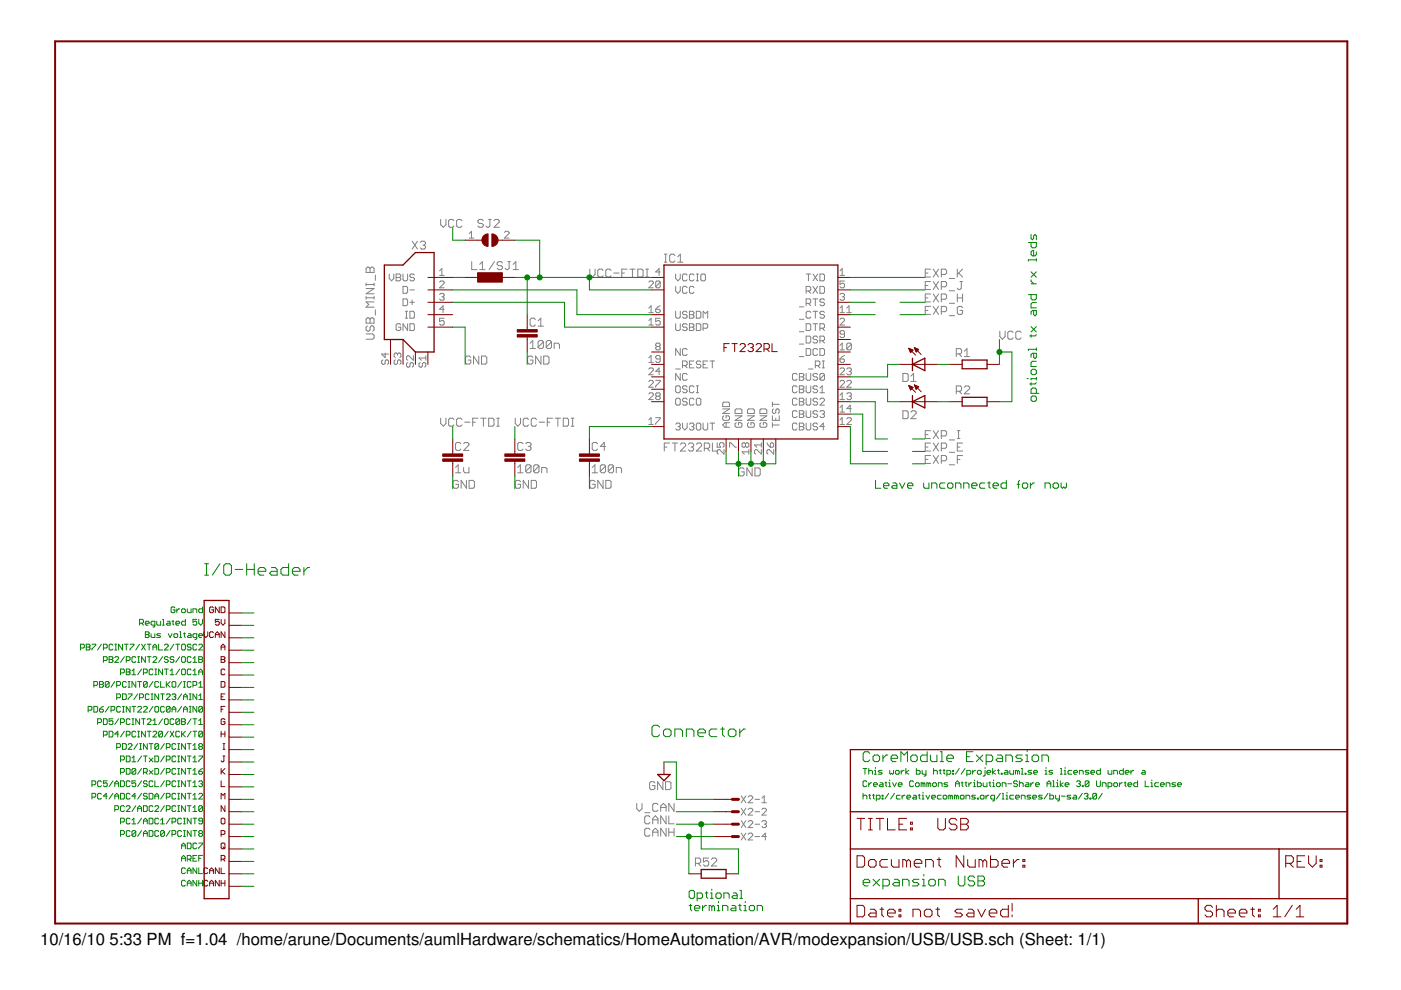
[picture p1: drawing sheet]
<svg xmlns="http://www.w3.org/2000/svg" width="297mm" height="210mm" viewBox="0 0 297 210" stroke-linecap="round" stroke-linejoin="round" font-family="sans-serif">
<defs><g id="words">
<g font-size="3.5">
<text x="8.5" y="200.4">10/16/10</text>
<text x="23.2" y="200.4">5:33 PM f=1.04 /home/arune/Documents/aumlHardware/schematics/HomeAutomation/AVR/modexpansion/USB/USB.sch (Sheet: 1/1)</text>
</g>
</g></defs>
<g fill="#808080" stroke="#808080" stroke-width=".21">
<path d="M138.6 165.7l.3 .3z"/>
<path d="M138 165.7h.6z"/>
<path d="M138 165.7l-.3 .3z"/>
<path d="M137.7 166v1.1z"/>
<path d="M137.7 167.1l.3 .3z"/>
<path d="M138 167.4h.6z"/>
<path d="M138.9 167.1l-.3 .3z"/>
<path d="M138.9 166.6v.5z"/>
<path d="M138.3 166.6h.6z"/>
<path d="M139.4 165.7v1.7z"/>
<path d="M139.4 165.7l1.1 1.7z"/>
<path d="M140.5 165.7v1.7z"/>
<path d="M141.1 165.7v1.7z"/>
<path d="M141.1 167.4h.9z"/>
<path d="M142 167.4l.3-.3z"/>
<path d="M142.3 166v1.1z"/>
<path d="M142 165.7l.3 .3z"/>
<path d="M141.1 165.7h.9z"/>
<path d="M112.4 72.8l.6-.6z"/>
<path d="M113 72.2v1.7z"/>
<path d="M112.4 73.9h1.1z"/>
<path d="M114.1 72.5v1.1z"/>
<path d="M114.1 72.5l.3-.3z"/>
<path d="M114.4 72.2h.5z"/>
<path d="M114.9 72.2l.3 .3z"/>
<path d="M115.2 72.5v1.1z"/>
<path d="M115.2 73.6l-.3 .3z"/>
<path d="M114.4 73.9h.5z"/>
<path d="M114.1 73.6l.3 .3z"/>
<path d="M114.1 73.6l1.1-1.1z"/>
<path d="M115.8 72.5v1.1z"/>
<path d="M116.1 72.2l-.3 .3z"/>
<path d="M116.1 72.2h.5z"/>
<path d="M116.6 72.2l.3 .3z"/>
<path d="M116.9 72.5v1.1z"/>
<path d="M116.6 73.9l.3-.3z"/>
<path d="M116.1 73.9h.5z"/>
<path d="M115.8 73.6l.3 .3z"/>
<path d="M115.8 73.6l1.1-1.1z"/>
<path d="M117.5 72.8v1.1z"/>
<path d="M117.5 72.8h.8z"/>
<path d="M118.3 72.8l.3 .2z"/>
<path d="M118.6 73v.9z"/>
<path d="M96.6 99.1l.6-.5z"/>
<path d="M97.2 98.6v1.6z"/>
<path d="M96.6 100.2h1.1z"/>
<path d="M98.3 99.1v.8z"/>
<path d="M98.3 99.9l.3 .3z"/>
<path d="M98.6 100.2h.8z"/>
<path d="M99.4 99.1v1.1z"/>
<path d="M110.3 98.6l-.5 .5z"/>
<path d="M110.3 98.6v1.6z"/>
<path d="M109.8 100.2h1.1z"/>
<path d="M111.5 98.8v1.1z"/>
<path d="M111.5 98.8l.2-.2z"/>
<path d="M111.7 98.6h.6z"/>
<path d="M112.3 98.6l.3 .2z"/>
<path d="M112.6 98.8v1.1z"/>
<path d="M112.6 99.9l-.3 .3z"/>
<path d="M111.7 100.2h.6z"/>
<path d="M111.5 99.9l.2 .3z"/>
<path d="M111.5 99.9l1.1-1.1z"/>
<path d="M113.2 98.8v1.1z"/>
<path d="M113.4 98.6l-.2 .2z"/>
<path d="M113.4 98.6h.6z"/>
<path d="M114 98.6l.3 .2z"/>
<path d="M114.3 98.8v1.1z"/>
<path d="M114.3 99.9l-.3 .3z"/>
<path d="M113.4 100.2h.6z"/>
<path d="M113.2 99.9l.2 .3z"/>
<path d="M113.2 99.9l1.1-1.1z"/>
<path d="M114.8 99.1v1.1z"/>
<path d="M114.8 99.1h.9z"/>
<path d="M115.7 99.1l.3 .3z"/>
<path d="M116 99.4v.8z"/>
<path d="M125.6 99.1l.5-.5z"/>
<path d="M126.1 98.6v1.6z"/>
<path d="M125.6 100.2h1.1z"/>
<path d="M127.3 98.8v1.1z"/>
<path d="M127.3 98.8l.2-.2z"/>
<path d="M127.5 98.6h.6z"/>
<path d="M128.1 98.6l.3 .2z"/>
<path d="M128.4 98.8v1.1z"/>
<path d="M128.4 99.9l-.3 .3z"/>
<path d="M127.5 100.2h.6z"/>
<path d="M127.3 99.9l.2 .3z"/>
<path d="M127.3 99.9l1.1-1.1z"/>
<path d="M129 98.8v1.1z"/>
<path d="M129 98.8l.2-.2z"/>
<path d="M129.2 98.6h.6z"/>
<path d="M129.8 98.6l.3 .2z"/>
<path d="M130.1 98.8v1.1z"/>
<path d="M130.1 99.9l-.3 .3z"/>
<path d="M129.2 100.2h.6z"/>
<path d="M129 99.9l.2 .3z"/>
<path d="M129 99.9l1.1-1.1z"/>
<path d="M130.7 99.1v1.1z"/>
<path d="M130.7 99.1h.8z"/>
<path d="M131.5 99.1l.3 .3z"/>
<path d="M131.8 99.4v.8z"/>
<path d="M77.6 71.9h1.4z"/>
<path d="M79.3 71.6l-.3 .3z"/>
<path d="M79.3 71.1v.5z"/>
<path d="M79 70.8l.3 .3z"/>
<path d="M77.6 70.8h1.4z"/>
<path d="M77.9 69.1l-.3 .3z"/>
<path d="M77.6 69.4v.5z"/>
<path d="M77.6 69.9l.3 .3z"/>
<path d="M77.9 70.2h.3z"/>
<path d="M78.2 70.2l.3-.3z"/>
<path d="M78.5 69.4v.5z"/>
<path d="M78.7 69.1l-.2 .3z"/>
<path d="M78.7 69.1h.3z"/>
<path d="M79 69.1l.3 .3z"/>
<path d="M79.3 69.4v.5z"/>
<path d="M79.3 69.9l-.3 .3z"/>
<path d="M77.6 68.5h1.7z"/>
<path d="M77.6 67.7v.8z"/>
<path d="M77.9 67.4l-.3 .3z"/>
<path d="M77.9 67.4h.3z"/>
<path d="M78.2 67.4l.3 .3z"/>
<path d="M78.7 67.4l-.2 .3z"/>
<path d="M78.7 67.4h.3z"/>
<path d="M79 67.4l.3 .3z"/>
<path d="M79.3 67.7v.8z"/>
<path d="M78.5 67.7v.8z"/>
<path d="M79.6 65.7v1.1z"/>
<path d="M77.6 65.1h1.7z"/>
<path d="M78.2 64.6l-.6 .5z"/>
<path d="M77.6 64l.6 .6z"/>
<path d="M77.6 64h1.7z"/>
<path d="M79.3 62.9v.5z"/>
<path d="M77.6 63.1h1.7z"/>
<path d="M77.6 62.9v.5z"/>
<path d="M77.6 62.3h1.7z"/>
<path d="M77.6 62.3l1.7-1.1z"/>
<path d="M77.6 61.2h1.7z"/>
<path d="M79.3 60v.6z"/>
<path d="M77.6 60.3h1.7z"/>
<path d="M77.6 60v.6z"/>
<path d="M79.6 58.3v1.2z"/>
<path d="M77.6 57.8h1.7z"/>
<path d="M77.6 56.9v.9z"/>
<path d="M77.9 56.6l-.3 .3z"/>
<path d="M77.9 56.6h.3z"/>
<path d="M78.2 56.6l.3 .3z"/>
<path d="M78.5 56.9l.2-.3z"/>
<path d="M78.7 56.6h.3z"/>
<path d="M79 56.6l.3 .3z"/>
<path d="M79.3 56.9v.9z"/>
<path d="M78.5 56.9v.9z"/>
<path d="M104.8 55.5l-1.1 1.7z"/>
<path d="M106.2 55.5l.3 .3z"/>
<path d="M105.7 55.5h.5z"/>
<path d="M105.7 55.5l-.3 .3z"/>
<path d="M105.4 55.8v.2z"/>
<path d="M105.4 56l.3 .3z"/>
<path d="M105.7 56.3h.5z"/>
<path d="M106.2 56.3l.3 .3z"/>
<path d="M106.5 56.6v.3z"/>
<path d="M106.5 56.9l-.3 .3z"/>
<path d="M105.7 57.2h.5z"/>
<path d="M105.4 56.9l.3 .3z"/>
<path d="M107.1 56.9l.3 .3z"/>
<path d="M107.4 57.2h.3z"/>
<path d="M107.7 57.2l.2-.3z"/>
<path d="M107.9 55.5v1.4z"/>
<path d="M107.7 55.5h.5z"/>
<path d="M108.8 56l.6-.5z"/>
<path d="M109.4 55.5v1.7z"/>
<path d="M108.8 57.2h1.1z"/>
<path d="M147.4 181.9v1.7z"/>
<path d="M147.4 181.9h.9z"/>
<path d="M148.3 181.9l.3 .3z"/>
<path d="M148.6 182.2v.6z"/>
<path d="M148.3 183l.3-.2z"/>
<path d="M147.4 183h.9z"/>
<path d="M148 183l.6 .6z"/>
<path d="M149.1 181.9h1.2z"/>
<path d="M149.1 181.9v.9z"/>
<path d="M149.1 182.8l.6-.3z"/>
<path d="M149.7 182.5h.3z"/>
<path d="M150 182.5l.3 .3z"/>
<path d="M150.3 182.8v.5z"/>
<path d="M150.3 183.3l-.3 .3z"/>
<path d="M149.4 183.6h.6z"/>
<path d="M149.1 183.3l.3 .3z"/>
<path d="M150.8 183.6h1.2z"/>
<path d="M150.8 183.6l1.2-1.1z"/>
<path d="M152 182.2v.3z"/>
<path d="M151.7 181.9l.3 .3z"/>
<path d="M151.1 181.9h.6z"/>
<path d="M151.1 181.9l-.3 .3z"/>
<path d="M157.2 168.7l.9 1.5z"/>
<path d="M158.1 168.7l-.9 1.5z"/>
<path d="M158.6 170.2h1z"/>
<path d="M159.6 169.2l-1 1z"/>
<path d="M159.6 169v.2z"/>
<path d="M159.3 168.7l.3 .3z"/>
<path d="M158.9 168.7h.4z"/>
<path d="M158.9 168.7l-.3 .3z"/>
<path d="M160.1 169.5h1z"/>
<path d="M161.5 169.2l.5-.5z"/>
<path d="M162 168.7v1.5z"/>
<path d="M161.5 170.2h1z"/>
<path d="M157.2 171.4l.9 1.4z"/>
<path d="M158.1 171.4l-.9 1.4z"/>
<path d="M158.6 172.8h1z"/>
<path d="M158.6 172.8l1-.9z"/>
<path d="M159.6 171.6v.3z"/>
<path d="M159.3 171.4l.3 .2z"/>
<path d="M158.9 171.4h.4z"/>
<path d="M158.6 171.6l.3-.2z"/>
<path d="M160.1 172.1h1z"/>
<path d="M161.5 172.8h1z"/>
<path d="M161.5 172.8l1-.9z"/>
<path d="M162.5 171.6v.3z"/>
<path d="M162.3 171.4l.2 .2z"/>
<path d="M161.8 171.4h.5z"/>
<path d="M161.8 171.4l-.3 .2z"/>
<path d="M157.2 174l.9 1.5z"/>
<path d="M158.1 174l-.9 1.5z"/>
<path d="M158.6 175.5h1z"/>
<path d="M158.6 175.5l1-1z"/>
<path d="M159.6 174.3v.2z"/>
<path d="M159.3 174l.3 .3z"/>
<path d="M158.9 174h.4z"/>
<path d="M158.9 174l-.3 .3z"/>
<path d="M160.1 174.7h1z"/>
<path d="M161.8 174l-.3 .3z"/>
<path d="M161.8 174h.5z"/>
<path d="M162.3 174l.2 .3z"/>
<path d="M162.5 174.3v.2z"/>
<path d="M162.5 174.5l-.2 .2z"/>
<path d="M162 174.7h.3z"/>
<path d="M162.3 174.7l.2 .3z"/>
<path d="M162.5 175v.2z"/>
<path d="M162.5 175.2l-.2 .3z"/>
<path d="M161.8 175.5h.5z"/>
<path d="M161.5 175.2l.3 .3z"/>
<path d="M157.2 176.7l.9 1.4z"/>
<path d="M158.1 176.7l-.9 1.4z"/>
<path d="M158.6 178.1h1z"/>
<path d="M158.6 178.1l1-1z"/>
<path d="M159.6 176.9v.2z"/>
<path d="M159.3 176.7l.3 .2z"/>
<path d="M158.9 176.7h.4z"/>
<path d="M158.6 176.9l.3-.2z"/>
<path d="M160.1 177.4h1z"/>
<path d="M162.3 176.7v1.4z"/>
<path d="M162.3 176.7l-.8 .7z"/>
<path d="M161.5 177.4h1z"/>
<path d="M143.3 58.1v1z"/>
<path d="M143.3 59.1l.4 .4z"/>
<path d="M143.7 59.5l.5-.4z"/>
<path d="M144.2 58.1v1z"/>
<path d="M145.4 58.1l.3 .2z"/>
<path d="M144.9 58.1h.5z"/>
<path d="M144.9 58.1l-.2 .2z"/>
<path d="M144.7 58.3v1z"/>
<path d="M144.7 59.3l.2 .2z"/>
<path d="M144.9 59.5h.5z"/>
<path d="M145.4 59.5l.3-.2z"/>
<path d="M146.9 58.1l.2 .2z"/>
<path d="M146.4 58.1h.5z"/>
<path d="M146.4 58.1l-.2 .2z"/>
<path d="M146.2 58.3v1z"/>
<path d="M146.2 59.3l.2 .2z"/>
<path d="M146.4 59.5h.5z"/>
<path d="M146.9 59.5l.2-.2z"/>
<path d="M147.6 59.5h.5z"/>
<path d="M147.9 58.1v1.4z"/>
<path d="M147.6 58.1h.5z"/>
<path d="M148.8 58.1h.5z"/>
<path d="M148.6 58.3l.2-.2z"/>
<path d="M148.6 58.3v1z"/>
<path d="M148.6 59.3l.2 .2z"/>
<path d="M148.8 59.5h.5z"/>
<path d="M149.6 59.3l-.3 .2z"/>
<path d="M149.6 58.3v1z"/>
<path d="M149.3 58.1l.3 .2z"/>
<path d="M139.7 56.9v1.5z"/>
<path d="M139.7 56.9l-.7 .8z"/>
<path d="M139 57.7h1z"/>
<path d="M143.3 60.7v1z"/>
<path d="M143.3 61.7l.4 .5z"/>
<path d="M143.7 62.2l.5-.5z"/>
<path d="M144.2 60.7v1z"/>
<path d="M145.4 60.7l.3 .3z"/>
<path d="M144.9 60.7h.5z"/>
<path d="M144.9 60.7l-.2 .3z"/>
<path d="M144.7 61v.9z"/>
<path d="M144.7 61.9l.2 .3z"/>
<path d="M144.9 62.2h.5z"/>
<path d="M145.7 61.9l-.3 .3z"/>
<path d="M146.9 60.7l.2 .3z"/>
<path d="M146.4 60.7h.5z"/>
<path d="M146.4 60.7l-.2 .3z"/>
<path d="M146.2 61v.9z"/>
<path d="M146.2 61.9l.2 .3z"/>
<path d="M146.4 62.2h.5z"/>
<path d="M147.1 61.9l-.2 .3z"/>
<path d="M137.6 61h.9z"/>
<path d="M138.5 60l-.9 1z"/>
<path d="M138.5 59.8v.2z"/>
<path d="M138.3 59.6l.2 .2z"/>
<path d="M137.8 59.6h.5z"/>
<path d="M137.6 59.8l.2-.2z"/>
<path d="M139 59.8v1z"/>
<path d="M139 59.8l.3-.2z"/>
<path d="M139.3 59.6h.4z"/>
<path d="M139.7 59.6l.3 .2z"/>
<path d="M140 59.8v1z"/>
<path d="M140 60.8l-.3 .2z"/>
<path d="M139.3 61h.4z"/>
<path d="M139 60.8l.3 .2z"/>
<path d="M140 59.8l-1 1z"/>
<path d="M143.3 66v1.2z"/>
<path d="M143.3 67.2l.2 .3z"/>
<path d="M143.5 67.5h.5z"/>
<path d="M144.2 67.2l-.2 .3z"/>
<path d="M144.2 66v1.2z"/>
<path d="M145.4 66l.3 .3z"/>
<path d="M144.9 66h.5z"/>
<path d="M144.9 66l-.2 .3z"/>
<path d="M144.7 66.3v.2z"/>
<path d="M144.7 66.5l.2 .2z"/>
<path d="M144.9 66.7h.5z"/>
<path d="M145.4 66.7l.3 .3z"/>
<path d="M145.7 67v.2z"/>
<path d="M145.7 67.2l-.3 .3z"/>
<path d="M144.9 67.5h.5z"/>
<path d="M144.7 67.2l.2 .3z"/>
<path d="M146.2 66v1.5z"/>
<path d="M146.2 66h.7z"/>
<path d="M146.9 66l.2 .3z"/>
<path d="M147.1 66.3v.2z"/>
<path d="M147.1 66.5l-.2 .2z"/>
<path d="M146.9 66.7l.2 .3z"/>
<path d="M147.1 67v.2z"/>
<path d="M147.1 67.2l-.2 .3z"/>
<path d="M146.2 67.5h.7z"/>
<path d="M146.2 66.7h.7z"/>
<path d="M147.6 66v1.5z"/>
<path d="M147.6 67.5h.8z"/>
<path d="M148.6 67.2l-.2 .3z"/>
<path d="M148.6 66.3v.9z"/>
<path d="M148.4 66l.2 .3z"/>
<path d="M147.6 66h.8z"/>
<path d="M149.1 66v1.5z"/>
<path d="M149.1 66l.5 .5z"/>
<path d="M149.6 66.5l.4-.5z"/>
<path d="M150 66v1.5z"/>
<path d="M137.6 65.3l.4-.5z"/>
<path d="M138 64.8v1.5z"/>
<path d="M137.6 66.3h.9z"/>
<path d="M139.5 65.1l.5-.3z"/>
<path d="M139.5 65.1l-.5 .5z"/>
<path d="M139 65.6v.5z"/>
<path d="M139 66.1l.3 .2z"/>
<path d="M139.3 66.3h.4z"/>
<path d="M139.7 66.3l.3-.2z"/>
<path d="M140 65.8v.3z"/>
<path d="M139.7 65.6l.3 .2z"/>
<path d="M139 65.6h.7z"/>
<path d="M143.3 68.6v1.2z"/>
<path d="M143.3 69.8l.2 .3z"/>
<path d="M143.5 70.1h.5z"/>
<path d="M144 70.1l.2-.3z"/>
<path d="M144.2 68.6v1.2z"/>
<path d="M145.4 68.6l.3 .3z"/>
<path d="M144.9 68.6h.5z"/>
<path d="M144.9 68.6l-.2 .3z"/>
<path d="M144.7 68.9v.2z"/>
<path d="M144.7 69.1l.2 .3z"/>
<path d="M144.9 69.4h.5z"/>
<path d="M145.4 69.4l.3 .2z"/>
<path d="M145.7 69.6v.2z"/>
<path d="M145.4 70.1l.3-.3z"/>
<path d="M144.9 70.1h.5z"/>
<path d="M144.7 69.8l.2 .3z"/>
<path d="M146.2 68.6v1.5z"/>
<path d="M146.2 68.6h.7z"/>
<path d="M146.9 68.6l.2 .3z"/>
<path d="M147.1 68.9v.2z"/>
<path d="M146.9 69.4l.2-.3z"/>
<path d="M146.9 69.4l.2 .2z"/>
<path d="M147.1 69.6v.2z"/>
<path d="M147.1 69.8l-.2 .3z"/>
<path d="M146.2 70.1h.7z"/>
<path d="M146.2 69.4h.7z"/>
<path d="M147.6 68.6v1.5z"/>
<path d="M147.6 70.1h.8z"/>
<path d="M148.4 70.1l.2-.3z"/>
<path d="M148.6 68.9v.9z"/>
<path d="M148.4 68.6l.2 .3z"/>
<path d="M147.6 68.6h.8z"/>
<path d="M149.1 68.6v1.5z"/>
<path d="M149.1 68.6h.7z"/>
<path d="M149.8 68.6l.2 .3z"/>
<path d="M150 68.9v.5z"/>
<path d="M150 69.4l-.2 .2z"/>
<path d="M149.1 69.6h.7z"/>
<path d="M137.6 68l.4-.5z"/>
<path d="M138 67.5v1.4z"/>
<path d="M137.6 68.9h.9z"/>
<path d="M139 67.5h1z"/>
<path d="M139 67.5v.7z"/>
<path d="M139 68.2l.5-.2z"/>
<path d="M139.5 68h.2z"/>
<path d="M139.7 68l.3 .2z"/>
<path d="M140 68.2v.5z"/>
<path d="M139.7 68.9l.3-.2z"/>
<path d="M139.3 68.9h.4z"/>
<path d="M139 68.7l.3 .2z"/>
<path d="M143.3 73.9v1.5z"/>
<path d="M143.3 73.9l.9 1.5z"/>
<path d="M144.2 73.9v1.5z"/>
<path d="M145.4 73.9l.3 .2z"/>
<path d="M144.9 73.9h.5z"/>
<path d="M144.9 73.9l-.2 .2z"/>
<path d="M144.7 74.1v1z"/>
<path d="M144.7 75.1l.2 .3z"/>
<path d="M144.9 75.4h.5z"/>
<path d="M145.4 75.4l.3-.3z"/>
<path d="M139 73l.3-.3z"/>
<path d="M139.3 72.7h.4z"/>
<path d="M139.7 72.7l.3 .3z"/>
<path d="M140 73v.2z"/>
<path d="M140 73.2l-.3 .3z"/>
<path d="M139.7 73.5l.3 .2z"/>
<path d="M140 73.7v.3z"/>
<path d="M140 74l-.3 .2z"/>
<path d="M139.3 74.2h.4z"/>
<path d="M139 74l.3 .2z"/>
<path d="M139 73.7v.3z"/>
<path d="M139.3 73.5l-.3 .2z"/>
<path d="M139 73.2l.3 .3z"/>
<path d="M139 73v.2z"/>
<path d="M139.3 73.5h.4z"/>
<path d="M143.3 78.2h.9z"/>
<path d="M144.7 76.5v1.5z"/>
<path d="M144.7 76.5h.7z"/>
<path d="M145.4 76.5l.3 .3z"/>
<path d="M145.7 76.8v.5z"/>
<path d="M145.7 77.3l-.3 .2z"/>
<path d="M144.7 77.5h.7z"/>
<path d="M145.2 77.5l.5 .5z"/>
<path d="M146.2 76.5h.9z"/>
<path d="M146.2 76.5v1.5z"/>
<path d="M146.2 78h.9z"/>
<path d="M146.2 77.3h.5z"/>
<path d="M148.4 76.5l.2 .3z"/>
<path d="M147.9 76.5h.5z"/>
<path d="M147.9 76.5l-.3 .3z"/>
<path d="M147.6 76.8v.2z"/>
<path d="M147.6 77l.3 .3z"/>
<path d="M147.9 77.3h.5z"/>
<path d="M148.4 77.3l.2 .2z"/>
<path d="M148.6 77.5v.2z"/>
<path d="M148.6 77.7l-.2 .3z"/>
<path d="M147.9 78h.5z"/>
<path d="M147.6 77.7l.3 .3z"/>
<path d="M149.1 76.5h.9z"/>
<path d="M149.1 76.5v1.5z"/>
<path d="M149.1 78h.9z"/>
<path d="M149.1 77.3h.5z"/>
<path d="M151 76.5v1.5z"/>
<path d="M150.5 76.5h1z"/>
<path d="M137.6 75.9l.4-.5z"/>
<path d="M138 75.4v1.4z"/>
<path d="M137.6 76.8h.9z"/>
<path d="M139 76.6l.3 .2z"/>
<path d="M139.3 76.8h.4z"/>
<path d="M140 76.6l-.3 .2z"/>
<path d="M140 75.6v1z"/>
<path d="M139.7 75.4l.3 .2z"/>
<path d="M139.3 75.4h.4z"/>
<path d="M139.3 75.4l-.3 .2z"/>
<path d="M139 75.6v.3z"/>
<path d="M139 75.9l.3 .2z"/>
<path d="M139.3 76.1h.7z"/>
<path d="M143.3 79.2v1.4z"/>
<path d="M143.3 79.2l.9 1.4z"/>
<path d="M144.2 79.2v1.4z"/>
<path d="M145.4 79.2l.3 .2z"/>
<path d="M144.9 79.2h.5z"/>
<path d="M144.9 79.2l-.2 .2z"/>
<path d="M144.7 79.4v1z"/>
<path d="M144.7 80.4l.2 .2z"/>
<path d="M144.9 80.6h.5z"/>
<path d="M145.4 80.6l.3-.2z"/>
<path d="M137.6 79.5h.9z"/>
<path d="M137.6 79.5l.9-1z"/>
<path d="M138.5 78.3v.2z"/>
<path d="M138.3 78l.2 .3z"/>
<path d="M137.8 78h.5z"/>
<path d="M137.8 78l-.2 .3z"/>
<path d="M139.7 78v1.5z"/>
<path d="M139.7 78l-.7 .7z"/>
<path d="M139 78.7h1z"/>
<path d="M143.5 81.8h.5z"/>
<path d="M143.3 82l.2-.2z"/>
<path d="M143.3 82v1z"/>
<path d="M143.3 83l.2 .3z"/>
<path d="M143.5 83.3h.5z"/>
<path d="M144 83.3l.2-.3z"/>
<path d="M144.2 82v1z"/>
<path d="M144 81.8l.2 .2z"/>
<path d="M145.4 81.8l.3 .2z"/>
<path d="M144.9 81.8h.5z"/>
<path d="M144.9 81.8l-.2 .2z"/>
<path d="M144.7 82v.3z"/>
<path d="M144.7 82.3l.2 .2z"/>
<path d="M144.9 82.5h.5z"/>
<path d="M145.4 82.5l.3 .3z"/>
<path d="M145.7 82.8v.2z"/>
<path d="M145.7 83l-.3 .3z"/>
<path d="M144.9 83.3h.5z"/>
<path d="M144.7 83l.2 .3z"/>
<path d="M146.9 81.8l.2 .2z"/>
<path d="M146.4 81.8h.5z"/>
<path d="M146.4 81.8l-.2 .2z"/>
<path d="M146.2 82v1z"/>
<path d="M146.2 83l.2 .3z"/>
<path d="M146.4 83.3h.5z"/>
<path d="M147.1 83l-.2 .3z"/>
<path d="M147.6 83.3h.5z"/>
<path d="M147.9 81.8v1.5z"/>
<path d="M147.6 81.8h.5z"/>
<path d="M137.6 82.1h.9z"/>
<path d="M138.5 81.1l-.9 1z"/>
<path d="M138.5 80.9v.2z"/>
<path d="M138.3 80.6l.2 .3z"/>
<path d="M137.8 80.6h.5z"/>
<path d="M137.8 80.6l-.2 .3z"/>
<path d="M139 80.6h1z"/>
<path d="M140 80.6v.3z"/>
<path d="M140 80.9l-1 1z"/>
<path d="M139 81.9v.2z"/>
<path d="M143.5 84.4h.5z"/>
<path d="M143.3 84.7l.2-.3z"/>
<path d="M143.3 84.7v1z"/>
<path d="M143.3 85.7l.2 .2z"/>
<path d="M143.5 85.9h.5z"/>
<path d="M144 85.9l.2-.2z"/>
<path d="M144.2 84.7v1z"/>
<path d="M144 84.4l.2 .3z"/>
<path d="M145.4 84.4l.3 .3z"/>
<path d="M144.9 84.4h.5z"/>
<path d="M144.9 84.4l-.2 .3z"/>
<path d="M144.7 84.7v.2z"/>
<path d="M144.7 84.9l.2 .3z"/>
<path d="M144.9 85.2h.5z"/>
<path d="M145.4 85.2l.3 .2z"/>
<path d="M145.7 85.4v.3z"/>
<path d="M145.4 85.9l.3-.2z"/>
<path d="M144.9 85.9h.5z"/>
<path d="M144.7 85.7l.2 .2z"/>
<path d="M146.9 84.4l.2 .3z"/>
<path d="M146.4 84.4h.5z"/>
<path d="M146.4 84.4l-.2 .3z"/>
<path d="M146.2 84.7v1z"/>
<path d="M146.2 85.7l.2 .2z"/>
<path d="M146.4 85.9h.5z"/>
<path d="M146.9 85.9l.2-.2z"/>
<path d="M147.9 84.4h.5z"/>
<path d="M147.9 84.4l-.3 .3z"/>
<path d="M147.6 84.7v1z"/>
<path d="M147.6 85.7l.3 .2z"/>
<path d="M147.9 85.9h.5z"/>
<path d="M148.4 85.9l.2-.2z"/>
<path d="M148.6 84.7v1z"/>
<path d="M148.4 84.4l.2 .3z"/>
<path d="M137.6 84.7h.9z"/>
<path d="M137.6 84.7l.9-.9z"/>
<path d="M138.5 83.5v.3z"/>
<path d="M138.3 83.3l.2 .2z"/>
<path d="M137.8 83.3h.5z"/>
<path d="M137.8 83.3l-.2 .2z"/>
<path d="M139 83.5l.3-.2z"/>
<path d="M139.3 83.3h.4z"/>
<path d="M139.7 83.3l.3 .2z"/>
<path d="M140 83.5v.3z"/>
<path d="M140 83.8l-.3 .2z"/>
<path d="M139.7 84l.3 .2z"/>
<path d="M140 84.2v.3z"/>
<path d="M140 84.5l-.3 .2z"/>
<path d="M139.3 84.7h.4z"/>
<path d="M139 84.5l.3 .2z"/>
<path d="M139 84.2v.3z"/>
<path d="M139 84.2l.3-.2z"/>
<path d="M139 83.8l.3 .2z"/>
<path d="M139 83.5v.3z"/>
<path d="M139.3 84h.4z"/>
<path d="M143.3 90l.2-.3z"/>
<path d="M143.5 89.7h.5z"/>
<path d="M144 89.7l.2 .3z"/>
<path d="M144.2 90v.2z"/>
<path d="M144.2 90.2l-.2 .2z"/>
<path d="M143.7 90.4h.3z"/>
<path d="M144 90.4l.2 .3z"/>
<path d="M144.2 90.7v.2z"/>
<path d="M144.2 90.9l-.2 .3z"/>
<path d="M143.5 91.2h.5z"/>
<path d="M143.3 90.9l.2 .3z"/>
<path d="M144.7 89.7v1z"/>
<path d="M144.7 90.7l.5 .5z"/>
<path d="M145.2 91.2l.5-.5z"/>
<path d="M145.7 89.7v1z"/>
<path d="M146.4 89.7l-.2 .3z"/>
<path d="M146.4 89.7h.5z"/>
<path d="M146.9 89.7l.2 .3z"/>
<path d="M147.1 90v.2z"/>
<path d="M147.1 90.2l-.2 .2z"/>
<path d="M146.7 90.4h.2z"/>
<path d="M146.9 90.4l.2 .3z"/>
<path d="M147.1 90.7v.2z"/>
<path d="M147.1 90.9l-.2 .3z"/>
<path d="M146.4 91.2h.5z"/>
<path d="M146.2 90.9l.2 .3z"/>
<path d="M147.9 89.7h.5z"/>
<path d="M147.9 89.7l-.3 .3z"/>
<path d="M147.6 90v.9z"/>
<path d="M147.6 90.9l.3 .3z"/>
<path d="M147.9 91.2h.5z"/>
<path d="M148.6 90.9l-.2 .3z"/>
<path d="M148.6 90v.9z"/>
<path d="M148.4 89.7l.2 .3z"/>
<path d="M149.1 89.7v1.2z"/>
<path d="M149.1 90.9l.2 .3z"/>
<path d="M149.3 91.2h.5z"/>
<path d="M150 90.9l-.2 .3z"/>
<path d="M150 89.7v1.2z"/>
<path d="M151 89.7v1.5z"/>
<path d="M150.5 89.7h1z"/>
<path d="M137.6 89l.4-.4z"/>
<path d="M138 88.6v1.4z"/>
<path d="M137.6 90h.9z"/>
<path d="M139 88.6h1z"/>
<path d="M140 88.6v.2z"/>
<path d="M140 88.8l-1 1z"/>
<path d="M139 89.8v.2z"/>
<path d="M171.4 58.1v1.4z"/>
<path d="M170.9 58.1h1z"/>
<path d="M172.4 58.1l1 1.4z"/>
<path d="M173.4 58.1l-1 1.4z"/>
<path d="M173.8 58.1v1.4z"/>
<path d="M173.8 59.5h.8z"/>
<path d="M174.6 59.5l.2-.2z"/>
<path d="M174.8 58.3v1z"/>
<path d="M174.6 58.1l.2 .2z"/>
<path d="M173.8 58.1h.8z"/>
<path d="M178.6 56.9l-.5 .5z"/>
<path d="M178.6 56.9v1.5z"/>
<path d="M178.1 58.4h.9z"/>
<path d="M170.9 60.7v1.5z"/>
<path d="M170.9 60.7h.8z"/>
<path d="M171.7 60.7l.2 .3z"/>
<path d="M171.9 61v.5z"/>
<path d="M171.9 61.5l-.2 .2z"/>
<path d="M170.9 61.7h.8z"/>
<path d="M171.4 61.7l.5 .5z"/>
<path d="M172.4 60.7l1 1.5z"/>
<path d="M173.4 60.7l-1 1.5z"/>
<path d="M173.8 60.7v1.5z"/>
<path d="M173.8 62.2h.8z"/>
<path d="M174.6 62.2l.2-.3z"/>
<path d="M174.8 61v.9z"/>
<path d="M174.6 60.7l.2 .3z"/>
<path d="M173.8 60.7h.8z"/>
<path d="M178.1 59.6h.9z"/>
<path d="M178.1 59.6v.7z"/>
<path d="M178.1 60.3l.5-.3z"/>
<path d="M178.6 60h.2z"/>
<path d="M178.8 60l.2 .3z"/>
<path d="M179 60.3v.5z"/>
<path d="M179 60.8l-.2 .2z"/>
<path d="M178.3 61h.5z"/>
<path d="M178.1 60.8l.2 .2z"/>
<path d="M169.5 65.1h.9z"/>
<path d="M170.9 63.4v1.4z"/>
<path d="M170.9 63.4h.8z"/>
<path d="M171.7 63.4l.2 .2z"/>
<path d="M171.9 63.6v.5z"/>
<path d="M171.9 64.1l-.2 .2z"/>
<path d="M170.9 64.3h.8z"/>
<path d="M171.4 64.3l.5 .5z"/>
<path d="M172.9 63.4v1.4z"/>
<path d="M172.4 63.4h1z"/>
<path d="M174.6 63.4l.2 .2z"/>
<path d="M174.1 63.4h.5z"/>
<path d="M174.1 63.4l-.3 .2z"/>
<path d="M173.8 63.6v.3z"/>
<path d="M173.8 63.9l.3 .2z"/>
<path d="M174.1 64.1h.5z"/>
<path d="M174.6 64.1l.2 .2z"/>
<path d="M174.8 64.3v.3z"/>
<path d="M174.6 64.8l.2-.2z"/>
<path d="M174.1 64.8h.5z"/>
<path d="M173.8 64.6l.3 .2z"/>
<path d="M178.1 62.4l.2-.2z"/>
<path d="M178.3 62.2h.5z"/>
<path d="M178.8 62.2l.2 .2z"/>
<path d="M179 62.4v.3z"/>
<path d="M179 62.7l-.2 .2z"/>
<path d="M178.6 62.9h.2z"/>
<path d="M178.8 62.9l.2 .3z"/>
<path d="M179 63.2v.2z"/>
<path d="M179 63.4l-.2 .2z"/>
<path d="M178.3 63.6h.5z"/>
<path d="M178.1 63.4l.2 .2z"/>
<path d="M169.5 67.7h.9z"/>
<path d="M171.7 66l.2 .3z"/>
<path d="M171.2 66h.5z"/>
<path d="M171.2 66l-.3 .3z"/>
<path d="M170.9 66.3v.9z"/>
<path d="M170.9 67.2l.3 .3z"/>
<path d="M171.2 67.5h.5z"/>
<path d="M171.9 67.2l-.2 .3z"/>
<path d="M172.9 66v1.5z"/>
<path d="M172.4 66h1z"/>
<path d="M174.6 66l.2 .3z"/>
<path d="M174.1 66h.5z"/>
<path d="M174.1 66l-.3 .3z"/>
<path d="M173.8 66.3v.2z"/>
<path d="M173.8 66.5l.3 .2z"/>
<path d="M174.1 66.7h.5z"/>
<path d="M174.6 66.7l.2 .3z"/>
<path d="M174.8 67v.2z"/>
<path d="M174.8 67.2l-.2 .3z"/>
<path d="M174.1 67.5h.5z"/>
<path d="M173.8 67.2l.3 .3z"/>
<path d="M178.6 64.8l-.5 .5z"/>
<path d="M178.6 64.8v1.5z"/>
<path d="M178.1 66.3h.9z"/>
<path d="M179.5 65.3l.5-.5z"/>
<path d="M180 64.8v1.5z"/>
<path d="M179.5 66.3h1z"/>
<path d="M169.5 70.3h.9z"/>
<path d="M170.9 68.6v1.5z"/>
<path d="M170.9 70.1h.8z"/>
<path d="M171.7 70.1l.2-.3z"/>
<path d="M171.9 68.9v.9z"/>
<path d="M171.7 68.6l.2 .3z"/>
<path d="M170.9 68.6h.8z"/>
<path d="M172.9 68.6v1.5z"/>
<path d="M172.4 68.6h1z"/>
<path d="M173.8 68.6v1.5z"/>
<path d="M173.8 68.6h.8z"/>
<path d="M174.6 68.6l.2 .3z"/>
<path d="M174.8 68.9v.5z"/>
<path d="M174.6 69.6l.2-.2z"/>
<path d="M173.8 69.6h.8z"/>
<path d="M174.3 69.6l.5 .5z"/>
<path d="M178.1 68.9h.9z"/>
<path d="M178.1 68.9l.9-.9z"/>
<path d="M179 67.7v.3z"/>
<path d="M178.8 67.5l.2 .2z"/>
<path d="M178.3 67.5h.5z"/>
<path d="M178.3 67.5l-.2 .2z"/>
<path d="M169.5 73h.9z"/>
<path d="M170.9 71.3v1.4z"/>
<path d="M170.9 72.7h.8z"/>
<path d="M171.9 72.5l-.2 .2z"/>
<path d="M171.9 71.5v1z"/>
<path d="M171.7 71.3l.2 .2z"/>
<path d="M170.9 71.3h.8z"/>
<path d="M173.1 71.3l.3 .2z"/>
<path d="M172.6 71.3h.5z"/>
<path d="M172.6 71.3l-.2 .2z"/>
<path d="M172.4 71.5v.3z"/>
<path d="M172.4 71.8l.2 .2z"/>
<path d="M172.6 72h.5z"/>
<path d="M173.1 72l.3 .2z"/>
<path d="M173.4 72.2v.3z"/>
<path d="M173.4 72.5l-.3 .2z"/>
<path d="M172.6 72.7h.5z"/>
<path d="M172.4 72.5l.2 .2z"/>
<path d="M173.8 71.3v1.4z"/>
<path d="M173.8 71.3h.8z"/>
<path d="M174.6 71.3l.2 .2z"/>
<path d="M174.8 71.5v.5z"/>
<path d="M174.6 72.2l.2-.2z"/>
<path d="M173.8 72.2h.8z"/>
<path d="M174.3 72.2l.5 .5z"/>
<path d="M178.1 71.3l.2 .3z"/>
<path d="M178.3 71.6h.5z"/>
<path d="M179 71.3l-.2 .3z"/>
<path d="M179 70.4v.9z"/>
<path d="M178.8 70.1l.2 .3z"/>
<path d="M178.3 70.1h.5z"/>
<path d="M178.3 70.1l-.2 .3z"/>
<path d="M178.1 70.4v.2z"/>
<path d="M178.1 70.6l.2 .2z"/>
<path d="M178.3 70.8h.7z"/>
<path d="M169.5 75.6h.9z"/>
<path d="M170.9 73.9v1.5z"/>
<path d="M170.9 75.4h.8z"/>
<path d="M171.7 75.4l.2-.3z"/>
<path d="M171.9 74.1v1z"/>
<path d="M171.7 73.9l.2 .2z"/>
<path d="M170.9 73.9h.8z"/>
<path d="M173.1 73.9l.3 .2z"/>
<path d="M172.6 73.9h.5z"/>
<path d="M172.4 74.1l.2-.2z"/>
<path d="M172.4 74.1v1z"/>
<path d="M172.4 75.1l.2 .3z"/>
<path d="M172.6 75.4h.5z"/>
<path d="M173.1 75.4l.3-.3z"/>
<path d="M173.8 73.9v1.5z"/>
<path d="M173.8 75.4h.8z"/>
<path d="M174.6 75.4l.2-.3z"/>
<path d="M174.8 74.1v1z"/>
<path d="M174.6 73.9l.2 .2z"/>
<path d="M173.8 73.9h.8z"/>
<path d="M178.6 72.7l-.5 .5z"/>
<path d="M178.6 72.7v1.5z"/>
<path d="M178.1 74.2h.9z"/>
<path d="M179.5 73v1z"/>
<path d="M179.5 73l.3-.3z"/>
<path d="M179.8 72.7h.5z"/>
<path d="M180.3 72.7l.2 .3z"/>
<path d="M180.5 73v1z"/>
<path d="M180.5 74l-.2 .2z"/>
<path d="M179.8 74.2h.5z"/>
<path d="M179.5 74l.3 .2z"/>
<path d="M179.5 74l1-1z"/>
<path d="M171.4 78.2h1z"/>
<path d="M172.9 76.5v1.5z"/>
<path d="M172.9 76.5h.7z"/>
<path d="M173.6 76.5l.2 .3z"/>
<path d="M173.8 76.8v.5z"/>
<path d="M173.6 77.5l.2-.2z"/>
<path d="M172.9 77.5h.7z"/>
<path d="M173.4 77.5l.4 .5z"/>
<path d="M174.3 78h.5z"/>
<path d="M174.6 76.5v1.5z"/>
<path d="M174.3 76.5h.5z"/>
<path d="M178.6 75.6l.4-.2z"/>
<path d="M178.6 75.6l-.5 .5z"/>
<path d="M178.1 76.1v.5z"/>
<path d="M178.1 76.6l.2 .2z"/>
<path d="M178.3 76.8h.5z"/>
<path d="M179 76.6l-.2 .2z"/>
<path d="M179 76.3v.3z"/>
<path d="M178.8 76.1l.2 .2z"/>
<path d="M178.1 76.1h.7z"/>
<path d="M168.7 79.2l.3 .2z"/>
<path d="M168.3 79.2h.4z"/>
<path d="M168.3 79.2l-.3 .2z"/>
<path d="M168 79.4v1z"/>
<path d="M168 80.4l.3 .2z"/>
<path d="M168.3 80.6h.4z"/>
<path d="M168.7 80.6l.3-.2z"/>
<path d="M169.5 79.2v1.4z"/>
<path d="M169.5 79.2h.7z"/>
<path d="M170.2 79.2l.2 .2z"/>
<path d="M170.4 79.4v.2z"/>
<path d="M170.4 79.6l-.2 .3z"/>
<path d="M170.2 79.9l.2 .2z"/>
<path d="M170.4 80.1v.3z"/>
<path d="M170.4 80.4l-.2 .2z"/>
<path d="M169.5 80.6h.7z"/>
<path d="M169.5 79.9h.7z"/>
<path d="M170.9 79.2v1.2z"/>
<path d="M170.9 80.4l.3 .2z"/>
<path d="M171.2 80.6h.5z"/>
<path d="M171.7 80.6l.2-.2z"/>
<path d="M171.9 79.2v1.2z"/>
<path d="M173.1 79.2l.3 .2z"/>
<path d="M172.6 79.2h.5z"/>
<path d="M172.4 79.4l.2-.2z"/>
<path d="M172.4 79.4v.2z"/>
<path d="M172.4 79.6l.2 .3z"/>
<path d="M172.6 79.9h.5z"/>
<path d="M173.1 79.9l.3 .2z"/>
<path d="M173.4 80.1v.3z"/>
<path d="M173.1 80.6l.3-.2z"/>
<path d="M172.6 80.6h.5z"/>
<path d="M172.4 80.4l.2 .2z"/>
<path d="M173.8 79.4v1z"/>
<path d="M173.8 79.4l.3-.2z"/>
<path d="M174.1 79.2h.5z"/>
<path d="M174.6 79.2l.2 .2z"/>
<path d="M174.8 79.4v1z"/>
<path d="M174.6 80.6l.2-.2z"/>
<path d="M174.1 80.6h.5z"/>
<path d="M173.8 80.4l.3 .2z"/>
<path d="M173.8 80.4l1-1z"/>
<path d="M178.1 79.5h.9z"/>
<path d="M178.1 79.5l.9-1z"/>
<path d="M179 78.3v.2z"/>
<path d="M178.8 78l.2 .3z"/>
<path d="M178.3 78h.5z"/>
<path d="M178.3 78l-.2 .3z"/>
<path d="M179.5 78.3l.3-.3z"/>
<path d="M179.8 78h.5z"/>
<path d="M180.3 78l.2 .3z"/>
<path d="M180.5 78.3v.2z"/>
<path d="M180.3 78.7l.2-.2z"/>
<path d="M180 78.7h.3z"/>
<path d="M180.3 78.7l.2 .3z"/>
<path d="M180.5 79v.2z"/>
<path d="M180.5 79.2l-.2 .3z"/>
<path d="M179.8 79.5h.5z"/>
<path d="M179.5 79.2l.3 .3z"/>
<path d="M168.7 81.8l.3 .2z"/>
<path d="M168.3 81.8h.4z"/>
<path d="M168.3 81.8l-.3 .2z"/>
<path d="M168 82v1z"/>
<path d="M168 83l.3 .3z"/>
<path d="M168.3 83.3h.4z"/>
<path d="M168.7 83.3l.3-.3z"/>
<path d="M169.5 81.8v1.5z"/>
<path d="M169.5 81.8h.7z"/>
<path d="M170.2 81.8l.2 .2z"/>
<path d="M170.4 82v.3z"/>
<path d="M170.4 82.3l-.2 .2z"/>
<path d="M170.2 82.5l.2 .3z"/>
<path d="M170.4 82.8v.2z"/>
<path d="M170.4 83l-.2 .3z"/>
<path d="M169.5 83.3h.7z"/>
<path d="M169.5 82.5h.7z"/>
<path d="M170.9 81.8v1.2z"/>
<path d="M170.9 83l.3 .3z"/>
<path d="M171.2 83.3h.5z"/>
<path d="M171.9 83l-.2 .3z"/>
<path d="M171.9 81.8v1.2z"/>
<path d="M173.1 81.8l.3 .2z"/>
<path d="M172.6 81.8h.5z"/>
<path d="M172.4 82l.2-.2z"/>
<path d="M172.4 82v.3z"/>
<path d="M172.4 82.3l.2 .2z"/>
<path d="M172.6 82.5h.5z"/>
<path d="M173.1 82.5l.3 .3z"/>
<path d="M173.4 82.8v.2z"/>
<path d="M173.4 83l-.3 .3z"/>
<path d="M172.6 83.3h.5z"/>
<path d="M172.4 83l.2 .3z"/>
<path d="M173.8 82.3l.5-.5z"/>
<path d="M174.3 81.8v1.5z"/>
<path d="M173.8 83.3h1z"/>
<path d="M178.1 82.1h.9z"/>
<path d="M179 81.1l-.9 1z"/>
<path d="M179 80.9v.2z"/>
<path d="M178.8 80.6l.2 .3z"/>
<path d="M178.3 80.6h.5z"/>
<path d="M178.3 80.6l-.2 .3z"/>
<path d="M179.5 82.1h1z"/>
<path d="M179.5 82.1l1-1z"/>
<path d="M180.5 80.9v.2z"/>
<path d="M180.3 80.6l.2 .3z"/>
<path d="M179.8 80.6h.5z"/>
<path d="M179.8 80.6l-.3 .3z"/>
<path d="M168.7 84.4l.3 .3z"/>
<path d="M168.3 84.4h.4z"/>
<path d="M168.3 84.4l-.3 .3z"/>
<path d="M168 84.7v1z"/>
<path d="M168 85.7l.3 .2z"/>
<path d="M168.3 85.9h.4z"/>
<path d="M168.7 85.9l.3-.2z"/>
<path d="M169.5 84.4v1.5z"/>
<path d="M169.5 84.4h.7z"/>
<path d="M170.2 84.4l.2 .3z"/>
<path d="M170.4 84.7v.2z"/>
<path d="M170.4 84.9l-.2 .3z"/>
<path d="M170.2 85.2l.2 .2z"/>
<path d="M170.4 85.4v.3z"/>
<path d="M170.4 85.7l-.2 .2z"/>
<path d="M169.5 85.9h.7z"/>
<path d="M169.5 85.2h.7z"/>
<path d="M170.9 84.4v1.3z"/>
<path d="M170.9 85.7l.3 .2z"/>
<path d="M171.2 85.9h.5z"/>
<path d="M171.7 85.9l.2-.2z"/>
<path d="M171.9 84.4v1.3z"/>
<path d="M173.1 84.4l.3 .3z"/>
<path d="M172.6 84.4h.5z"/>
<path d="M172.6 84.4l-.2 .3z"/>
<path d="M172.4 84.7v.2z"/>
<path d="M172.4 84.9l.2 .3z"/>
<path d="M172.6 85.2h.5z"/>
<path d="M173.1 85.2l.3 .2z"/>
<path d="M173.4 85.4v.3z"/>
<path d="M173.1 85.9l.3-.2z"/>
<path d="M172.6 85.9h.5z"/>
<path d="M172.4 85.7l.2 .2z"/>
<path d="M173.8 85.9h1z"/>
<path d="M173.8 85.9l1-1z"/>
<path d="M174.8 84.7v.2z"/>
<path d="M174.6 84.4l.2 .3z"/>
<path d="M174.1 84.4h.5z"/>
<path d="M174.1 84.4l-.3 .3z"/>
<path d="M178.6 83.3l-.5 .5z"/>
<path d="M178.6 83.3v1.4z"/>
<path d="M178.1 84.7h.9z"/>
<path d="M179.5 83.5l.3-.2z"/>
<path d="M179.8 83.3h.5z"/>
<path d="M180.3 83.3l.2 .2z"/>
<path d="M180.5 83.5v.3z"/>
<path d="M180.5 83.8l-.2 .2z"/>
<path d="M180 84h.3z"/>
<path d="M180.3 84l.2 .2z"/>
<path d="M180.5 84.2v.3z"/>
<path d="M180.5 84.5l-.2 .2z"/>
<path d="M179.8 84.7h.5z"/>
<path d="M179.5 84.5l.3 .2z"/>
<path d="M168.7 87.1l.3 .2z"/>
<path d="M168.3 87.1h.4z"/>
<path d="M168 87.3l.3-.2z"/>
<path d="M168 87.3v1z"/>
<path d="M168 88.3l.3 .2z"/>
<path d="M168.3 88.5h.4z"/>
<path d="M168.7 88.5l.3-.2z"/>
<path d="M169.5 87.1v1.4z"/>
<path d="M169.5 87.1h.7z"/>
<path d="M170.2 87.1l.2 .2z"/>
<path d="M170.4 87.3v.3z"/>
<path d="M170.4 87.6l-.2 .2z"/>
<path d="M170.2 87.8l.2 .3z"/>
<path d="M170.4 88.1v.2z"/>
<path d="M170.4 88.3l-.2 .2z"/>
<path d="M169.5 88.5h.7z"/>
<path d="M169.5 87.8h.7z"/>
<path d="M170.9 87.1v1.2z"/>
<path d="M170.9 88.3l.3 .2z"/>
<path d="M171.2 88.5h.5z"/>
<path d="M171.7 88.5l.2-.2z"/>
<path d="M171.9 87.1v1.2z"/>
<path d="M173.1 87.1l.3 .2z"/>
<path d="M172.6 87.1h.5z"/>
<path d="M172.4 87.3l.2-.2z"/>
<path d="M172.4 87.3v.3z"/>
<path d="M172.4 87.6l.2 .2z"/>
<path d="M172.6 87.8h.5z"/>
<path d="M173.1 87.8l.3 .3z"/>
<path d="M173.4 88.1v.2z"/>
<path d="M173.1 88.5l.3-.2z"/>
<path d="M172.6 88.5h.5z"/>
<path d="M172.4 88.3l.2 .2z"/>
<path d="M173.8 87.3l.3-.2z"/>
<path d="M174.1 87.1h.5z"/>
<path d="M174.6 87.1l.2 .2z"/>
<path d="M174.8 87.3v.3z"/>
<path d="M174.6 87.8l.2-.2z"/>
<path d="M174.3 87.8h.3z"/>
<path d="M174.6 87.8l.2 .3z"/>
<path d="M174.8 88.1v.2z"/>
<path d="M174.6 88.5l.2-.2z"/>
<path d="M174.1 88.5h.5z"/>
<path d="M173.8 88.3l.3 .2z"/>
<path d="M178.6 85.9l-.5 .5z"/>
<path d="M178.6 85.9v1.5z"/>
<path d="M178.1 87.4h.9z"/>
<path d="M180.3 85.9v1.5z"/>
<path d="M179.5 86.6l.8-.7z"/>
<path d="M179.5 86.6h1z"/>
<path d="M168.7 89.7l.3 .3z"/>
<path d="M168.3 89.7h.4z"/>
<path d="M168.3 89.7l-.3 .3z"/>
<path d="M168 90v.9z"/>
<path d="M168 90.9l.3 .3z"/>
<path d="M168.3 91.2h.4z"/>
<path d="M168.7 91.2l.3-.3z"/>
<path d="M169.5 89.7v1.5z"/>
<path d="M169.5 89.7h.7z"/>
<path d="M170.2 89.7l.2 .3z"/>
<path d="M170.4 90v.2z"/>
<path d="M170.4 90.2l-.2 .2z"/>
<path d="M170.2 90.4l.2 .3z"/>
<path d="M170.4 90.7v.2z"/>
<path d="M170.4 90.9l-.2 .3z"/>
<path d="M169.5 91.2h.7z"/>
<path d="M169.5 90.4h.7z"/>
<path d="M170.9 89.7v1.2z"/>
<path d="M170.9 90.9l.3 .3z"/>
<path d="M171.2 91.2h.5z"/>
<path d="M171.9 90.9l-.2 .3z"/>
<path d="M171.9 89.7v1.2z"/>
<path d="M173.1 89.7l.3 .3z"/>
<path d="M172.6 89.7h.5z"/>
<path d="M172.6 89.7l-.2 .3z"/>
<path d="M172.4 90v.2z"/>
<path d="M172.4 90.2l.2 .2z"/>
<path d="M172.6 90.4h.5z"/>
<path d="M173.1 90.4l.3 .3z"/>
<path d="M173.4 90.7v.2z"/>
<path d="M173.4 90.9l-.3 .3z"/>
<path d="M172.6 91.2h.5z"/>
<path d="M172.4 90.9l.2 .3z"/>
<path d="M174.6 89.7v1.5z"/>
<path d="M174.6 89.7l-.8 .7z"/>
<path d="M173.8 90.4h1z"/>
<path d="M178.6 88.6l-.5 .4z"/>
<path d="M178.6 88.6v1.4z"/>
<path d="M178.1 90h.9z"/>
<path d="M179.5 90h1z"/>
<path d="M179.5 90l1-1z"/>
<path d="M180.5 88.8v.2z"/>
<path d="M180.3 88.6l.2 .2z"/>
<path d="M179.8 88.6h.5z"/>
<path d="M179.5 88.8l.3-.2z"/>
<path d="M153.7 90.6h1z"/>
<path d="M153.2 90.1l.5 .5z"/>
<path d="M153.7 89.6l-.5 .5z"/>
<path d="M153.7 89.6h1z"/>
<path d="M153.9 89.6v1z"/>
<path d="M153.5 88.2l-.3 .2z"/>
<path d="M153.2 88.4v.5z"/>
<path d="M153.2 88.9l.3 .2z"/>
<path d="M153.5 89.1h.9z"/>
<path d="M154.7 88.9l-.3 .2z"/>
<path d="M154.7 88.4v.5z"/>
<path d="M154.4 88.2l.3 .2z"/>
<path d="M153.9 88.2h.5z"/>
<path d="M153.9 88.2v.4z"/>
<path d="M153.2 87.7h1.5z"/>
<path d="M153.2 87.7l1.5-1z"/>
<path d="M153.2 86.7h1.5z"/>
<path d="M153.2 86.2h1.5z"/>
<path d="M154.7 85.5v.7z"/>
<path d="M154.4 85.3l.3 .2z"/>
<path d="M153.5 85.3h.9z"/>
<path d="M153.5 85.3l-.3 .2z"/>
<path d="M153.2 85.5v.7z"/>
<path d="M153.5 95.3v1z"/>
<path d="M152.5 95.3l1 1z"/>
<path d="M152.3 95.3h.2z"/>
<path d="M152.3 95.3l-.2 .3z"/>
<path d="M152.1 95.6v.5z"/>
<path d="M152.1 96.1l.2 .2z"/>
<path d="M152.1 93.9v.9z"/>
<path d="M152.1 94.8h.7z"/>
<path d="M152.5 94.3l.3 .5z"/>
<path d="M152.5 94.1v.2z"/>
<path d="M152.5 94.1l.3-.2z"/>
<path d="M152.8 93.9h.5z"/>
<path d="M153.3 93.9l.2 .2z"/>
<path d="M153.5 94.1v.5z"/>
<path d="M153.5 94.6l-.2 .2z"/>
<path d="M155.8 89.9l.3-.3z"/>
<path d="M155.8 89.9v.4z"/>
<path d="M155.8 90.3l.3 .3z"/>
<path d="M156.1 90.6h1z"/>
<path d="M157.1 90.6l.2-.3z"/>
<path d="M157.3 89.9v.4z"/>
<path d="M157.1 89.6l.2 .3z"/>
<path d="M156.6 89.6h.5z"/>
<path d="M156.6 89.6v.5z"/>
<path d="M155.8 89.1h1.5z"/>
<path d="M155.8 89.1l1.5-.9z"/>
<path d="M155.8 88.2h1.5z"/>
<path d="M155.8 87.7h1.5z"/>
<path d="M157.3 87v.7z"/>
<path d="M157.1 86.7l.2 .3z"/>
<path d="M156.1 86.7h1z"/>
<path d="M156.1 86.7l-.3 .3z"/>
<path d="M155.8 87v.7z"/>
<path d="M154.7 93.9v.9z"/>
<path d="M154.7 93.9h.2z"/>
<path d="M154.9 93.9l1 .9z"/>
<path d="M155.9 94.8h.2z"/>
<path d="M158.7 89.6l-.2 .3z"/>
<path d="M158.5 89.9v.4z"/>
<path d="M158.5 90.3l.2 .3z"/>
<path d="M158.7 90.6h1z"/>
<path d="M159.9 90.3l-.2 .3z"/>
<path d="M159.9 89.9v.4z"/>
<path d="M159.7 89.6l.2 .3z"/>
<path d="M159.2 89.6h.5z"/>
<path d="M159.2 89.6v.5z"/>
<path d="M158.5 89.1h1.4z"/>
<path d="M158.5 89.1l1.4-.9z"/>
<path d="M158.5 88.2h1.4z"/>
<path d="M158.5 87.7h1.4z"/>
<path d="M159.9 87v.7z"/>
<path d="M159.7 86.7l.2 .3z"/>
<path d="M158.7 86.7h1z"/>
<path d="M158.7 86.7l-.2 .3z"/>
<path d="M158.5 87v.7z"/>
<path d="M157.3 95.8l.5 .5z"/>
<path d="M157.3 95.8h1.5z"/>
<path d="M158.8 95.3v1z"/>
<path d="M157.3 94.6l.3 .2z"/>
<path d="M157.3 94.1v.5z"/>
<path d="M157.3 94.1l.3-.2z"/>
<path d="M157.6 93.9h.2z"/>
<path d="M157.8 93.9l.2 .2z"/>
<path d="M158 94.1l.3-.2z"/>
<path d="M158.3 93.9h.2z"/>
<path d="M158.5 93.9l.3 .2z"/>
<path d="M158.8 94.1v.5z"/>
<path d="M158.8 94.6l-.3 .2z"/>
<path d="M158.3 94.8h.2z"/>
<path d="M158 94.6l.3 .2z"/>
<path d="M158 94.6l-.2 .2z"/>
<path d="M157.6 94.8h.2z"/>
<path d="M158 94.1v.5z"/>
<path d="M161.4 89.6l-.3 .3z"/>
<path d="M161.1 89.9v.4z"/>
<path d="M161.1 90.3l.3 .3z"/>
<path d="M161.4 90.6h.9z"/>
<path d="M162.3 90.6l.3-.3z"/>
<path d="M162.6 89.9v.4z"/>
<path d="M162.3 89.6l.3 .3z"/>
<path d="M161.8 89.6h.5z"/>
<path d="M161.8 89.6v.5z"/>
<path d="M161.1 89.1h1.5z"/>
<path d="M161.1 89.1l1.5-.9z"/>
<path d="M161.1 88.2h1.5z"/>
<path d="M161.1 87.7h1.5z"/>
<path d="M162.6 87v.7z"/>
<path d="M162.3 86.7l.3 .3z"/>
<path d="M161.4 86.7h.9z"/>
<path d="M161.4 86.7l-.3 .3z"/>
<path d="M161.1 87v.7z"/>
<path d="M161.4 95.3v1z"/>
<path d="M160.4 95.3l1 1z"/>
<path d="M160.2 95.3h.2z"/>
<path d="M160.2 95.3l-.2 .3z"/>
<path d="M160 95.6v.5z"/>
<path d="M160 96.1l.2 .2z"/>
<path d="M160 94.3l.4 .5z"/>
<path d="M160 94.3h1.4z"/>
<path d="M161.4 93.9v.9z"/>
<path d="M163.8 90.1h1.4z"/>
<path d="M163.8 89.6v1z"/>
<path d="M163.8 88.2v.9z"/>
<path d="M163.8 89.1h1.4z"/>
<path d="M165.2 88.2v.9z"/>
<path d="M164.5 88.6v.5z"/>
<path d="M164 86.7l-.2 .3z"/>
<path d="M163.8 87v.4z"/>
<path d="M163.8 87.4l.2 .3z"/>
<path d="M164 87.7h.2z"/>
<path d="M164.2 87.7l.3-.3z"/>
<path d="M164.5 87v.4z"/>
<path d="M164.7 86.7l-.2 .3z"/>
<path d="M164.7 86.7h.3z"/>
<path d="M165 86.7l.2 .3z"/>
<path d="M165.2 87v.4z"/>
<path d="M165 87.7l.2-.3z"/>
<path d="M163.8 85.7h1.4z"/>
<path d="M163.8 85.3v.9z"/>
<path d="M164 95.3v1z"/>
<path d="M163.1 95.3l.9 1z"/>
<path d="M162.8 95.3h.3z"/>
<path d="M162.8 95.3l-.2 .3z"/>
<path d="M162.6 95.6v.5z"/>
<path d="M162.6 96.1l.2 .2z"/>
<path d="M162.6 93.9l.2 .4z"/>
<path d="M162.8 94.3l.5 .5z"/>
<path d="M163.3 94.8h.5z"/>
<path d="M163.8 94.8l.2-.2z"/>
<path d="M164 94.1v.5z"/>
<path d="M163.8 93.9l.2 .2z"/>
<path d="M163.6 93.9h.2z"/>
<path d="M163.6 93.9l-.3 .2z"/>
<path d="M163.3 94.1v.7z"/>
<path d="M140.8 55.6h.6z"/>
<path d="M141.1 53.9v1.7z"/>
<path d="M140.8 53.9h.6z"/>
<path d="M142.8 53.9l.3 .3z"/>
<path d="M142.3 53.9h.5z"/>
<path d="M142.3 53.9l-.3 .3z"/>
<path d="M142 54.2v1.1z"/>
<path d="M142 55.3l.3 .3z"/>
<path d="M142.3 55.6h.5z"/>
<path d="M142.8 55.6l.3-.3z"/>
<path d="M143.7 54.5l.5-.6z"/>
<path d="M144.2 53.9v1.7z"/>
<path d="M143.7 55.6h1.1z"/>
<path d="M140.8 93.9v1.7z"/>
<path d="M140.8 93.9h1.2z"/>
<path d="M140.8 94.8h.6z"/>
<path d="M143.1 93.9v1.7z"/>
<path d="M142.6 93.9h1.1z"/>
<path d="M144.2 95.6h1.2z"/>
<path d="M144.2 95.6l1.2-1.1z"/>
<path d="M145.4 94.2v.3z"/>
<path d="M145.1 93.9l.3 .3z"/>
<path d="M144.5 93.9h.6z"/>
<path d="M144.5 93.9l-.3 .3z"/>
<path d="M145.9 94.2l.3-.3z"/>
<path d="M146.2 93.9h.6z"/>
<path d="M146.8 93.9l.3 .3z"/>
<path d="M147.1 94.2v.3z"/>
<path d="M147.1 94.5l-.3 .3z"/>
<path d="M146.5 94.8h.3z"/>
<path d="M146.8 94.8l.3 .3z"/>
<path d="M147.1 95.1v.3z"/>
<path d="M147.1 95.4l-.3 .2z"/>
<path d="M146.2 95.6h.6z"/>
<path d="M145.9 95.4l.3 .2z"/>
<path d="M147.6 95.6h1.2z"/>
<path d="M147.6 95.6l1.2-1.1z"/>
<path d="M148.8 94.2v.3z"/>
<path d="M148.5 93.9l.3 .3z"/>
<path d="M147.9 93.9h.6z"/>
<path d="M147.6 94.2l.3-.3z"/>
<path d="M149.3 93.9v1.7z"/>
<path d="M149.3 93.9h.9z"/>
<path d="M150.2 93.9l.3 .3z"/>
<path d="M150.5 94.2v.6z"/>
<path d="M150.2 95.1l.3-.3z"/>
<path d="M149.3 95.1h.9z"/>
<path d="M149.9 95.1l.6 .5z"/>
<path d="M151 93.9v1.7z"/>
<path d="M151 95.6h1.2z"/>
<path d="M113.2 67.5l.3 .3z"/>
<path d="M112.7 67.5h.5z"/>
<path d="M112.7 67.5l-.3 .3z"/>
<path d="M112.4 67.8v1.1z"/>
<path d="M112.4 68.9l.3 .3z"/>
<path d="M112.7 69.2h.5z"/>
<path d="M113.2 69.2l.3-.3z"/>
<path d="M114.1 68l.6-.5z"/>
<path d="M114.7 67.5v1.7z"/>
<path d="M114.1 69.2h1.1z"/>
<path d="M97.4 93.8l.3 .3z"/>
<path d="M96.9 93.8h.5z"/>
<path d="M96.6 94.1l.3-.3z"/>
<path d="M96.6 94.1v1.1z"/>
<path d="M96.6 95.2l.3 .3z"/>
<path d="M96.9 95.5h.5z"/>
<path d="M97.7 95.2l-.3 .3z"/>
<path d="M98.3 95.5h1.1z"/>
<path d="M99.4 94.4l-1.1 1.1z"/>
<path d="M99.4 94.1v.3z"/>
<path d="M99.1 93.8l.3 .3z"/>
<path d="M98.6 93.8h.5z"/>
<path d="M98.3 94.1l.3-.3z"/>
<path d="M110.6 93.8l.3 .3z"/>
<path d="M110 93.8h.6z"/>
<path d="M110 93.8l-.2 .3z"/>
<path d="M109.8 94.1v1.1z"/>
<path d="M109.8 95.2l.2 .3z"/>
<path d="M110 95.5h.6z"/>
<path d="M110.9 95.2l-.3 .3z"/>
<path d="M111.5 94.1l.2-.3z"/>
<path d="M111.7 93.8h.6z"/>
<path d="M112.3 93.8l.3 .3z"/>
<path d="M112.6 94.1v.3z"/>
<path d="M112.6 94.4l-.3 .3z"/>
<path d="M112 94.7h.3z"/>
<path d="M112.3 94.7l.3 .2z"/>
<path d="M112.6 94.9v.3z"/>
<path d="M112.6 95.2l-.3 .3z"/>
<path d="M111.7 95.5h.6z"/>
<path d="M111.5 95.2l.2 .3z"/>
<path d="M126.4 93.8l.3 .3z"/>
<path d="M125.9 93.8h.5z"/>
<path d="M125.6 94.1l.3-.3z"/>
<path d="M125.6 94.1v1.1z"/>
<path d="M125.6 95.2l.3 .3z"/>
<path d="M125.9 95.5h.5z"/>
<path d="M126.4 95.5l.3-.3z"/>
<path d="M128.1 93.8v1.7z"/>
<path d="M128.1 93.8l-.8 .9z"/>
<path d="M127.3 94.7h1.1z"/>
<path d="M82.5 58.1v1z"/>
<path d="M82.5 59.1l.5 .4z"/>
<path d="M83 59.5l.5-.4z"/>
<path d="M83.5 58.1v1z"/>
<path d="M84 58.1v1.4z"/>
<path d="M84 58.1h.7z"/>
<path d="M84.7 58.1l.3 .2z"/>
<path d="M85 58.3v.3z"/>
<path d="M84.7 58.8l.3-.2z"/>
<path d="M84.7 58.8l.3 .3z"/>
<path d="M85 59.1v.2z"/>
<path d="M84.7 59.5l.3-.2z"/>
<path d="M84 59.5h.7z"/>
<path d="M84 58.8h.7z"/>
<path d="M85.4 58.1v1.2z"/>
<path d="M85.4 59.3l.3 .2z"/>
<path d="M85.7 59.5h.5z"/>
<path d="M86.2 59.5l.2-.2z"/>
<path d="M86.4 58.1v1.2z"/>
<path d="M87.6 58.1l.3 .2z"/>
<path d="M87.1 58.1h.5z"/>
<path d="M87.1 58.1l-.2 .2z"/>
<path d="M86.9 58.3v.3z"/>
<path d="M86.9 58.6l.2 .2z"/>
<path d="M87.1 58.8h.5z"/>
<path d="M87.6 58.8l.3 .3z"/>
<path d="M87.9 59.1v.2z"/>
<path d="M87.9 59.3l-.3 .2z"/>
<path d="M87.1 59.5h.5z"/>
<path d="M86.9 59.3l.2 .2z"/>
<path d="M93.2 57.4l.5-.5z"/>
<path d="M93.7 56.9v1.5z"/>
<path d="M93.2 58.4h1z"/>
<path d="M85.4 60.7v1.5z"/>
<path d="M85.4 62.2h.8z"/>
<path d="M86.2 62.2l.2-.3z"/>
<path d="M86.4 61v.9z"/>
<path d="M86.2 60.7l.2 .3z"/>
<path d="M85.4 60.7h.8z"/>
<path d="M86.9 61.5h1z"/>
<path d="M93.2 61h1z"/>
<path d="M93.2 61l1-1z"/>
<path d="M94.2 59.8v.2z"/>
<path d="M93.9 59.6l.3 .2z"/>
<path d="M93.4 59.6h.5z"/>
<path d="M93.2 59.8l.2-.2z"/>
<path d="M85.4 63.4v1.4z"/>
<path d="M85.4 64.8h.8z"/>
<path d="M86.2 64.8l.2-.2z"/>
<path d="M86.4 63.6v1z"/>
<path d="M86.2 63.4l.2 .2z"/>
<path d="M85.4 63.4h.8z"/>
<path d="M86.9 64.1h1z"/>
<path d="M87.4 63.6v1z"/>
<path d="M93.2 62.4l.2-.2z"/>
<path d="M93.4 62.2h.5z"/>
<path d="M93.9 62.2l.3 .2z"/>
<path d="M94.2 62.4v.3z"/>
<path d="M94.2 62.7l-.3 .2z"/>
<path d="M93.7 62.9h.2z"/>
<path d="M93.9 62.9l.3 .3z"/>
<path d="M94.2 63.2v.2z"/>
<path d="M94.2 63.4l-.3 .2z"/>
<path d="M93.4 63.6h.5z"/>
<path d="M93.2 63.4l.2 .2z"/>
<path d="M85.9 67.5h.5z"/>
<path d="M86.2 66v1.5z"/>
<path d="M85.9 66h.5z"/>
<path d="M86.9 66v1.5z"/>
<path d="M86.9 67.5h.7z"/>
<path d="M87.9 67.2l-.3 .3z"/>
<path d="M87.9 66.3v.9z"/>
<path d="M87.6 66l.3 .3z"/>
<path d="M86.9 66h.7z"/>
<path d="M93.9 64.8v1.5z"/>
<path d="M93.9 64.8l-.7 .8z"/>
<path d="M93.2 65.6h1z"/>
<path d="M84.7 68.6l.3 .3z"/>
<path d="M84.2 68.6h.5z"/>
<path d="M84 68.9l.2-.3z"/>
<path d="M84 68.9v.9z"/>
<path d="M84 69.8l.2 .3z"/>
<path d="M84.2 70.1h.5z"/>
<path d="M84.7 70.1l.3-.3z"/>
<path d="M85 69.4v.4z"/>
<path d="M84.5 69.4h.5z"/>
<path d="M85.4 68.6v1.5z"/>
<path d="M85.4 68.6l1 1.5z"/>
<path d="M86.4 68.6v1.5z"/>
<path d="M86.9 68.6v1.5z"/>
<path d="M86.9 70.1h.7z"/>
<path d="M87.6 70.1l.3-.3z"/>
<path d="M87.9 68.9v.9z"/>
<path d="M87.6 68.6l.3 .3z"/>
<path d="M86.9 68.6h.7z"/>
<path d="M93.2 67.5h1z"/>
<path d="M93.2 67.5v.7z"/>
<path d="M93.2 68.2l.5-.2z"/>
<path d="M93.7 68h.2z"/>
<path d="M93.9 68l.3 .2z"/>
<path d="M94.2 68.2v.5z"/>
<path d="M93.9 68.9l.3-.2z"/>
<path d="M93.4 68.9h.5z"/>
<path d="M93.2 68.7l.2 .2z"/>
<path d="M83.8 76.3l-.2 .2z"/>
<path d="M83.6 76.5v.5z"/>
<path d="M83.6 77l.2 .3z"/>
<path d="M83.8 77.3h.3z"/>
<path d="M84.1 77.3l.2-.3z"/>
<path d="M84.3 76.5v.5z"/>
<path d="M84.3 76.5l.2-.2z"/>
<path d="M84.5 76.3h.3z"/>
<path d="M84.8 76.3l.2 .2z"/>
<path d="M85 76.5v.5z"/>
<path d="M85 77l-.2 .3z"/>
<path d="M83.6 75.6l.2 .2z"/>
<path d="M83.6 75.1v.5z"/>
<path d="M83.6 75.1l.2-.3z"/>
<path d="M83.8 74.8h.3z"/>
<path d="M84.1 74.8l.2 .3z"/>
<path d="M84.3 75.1v.2z"/>
<path d="M84.3 75.1l.2-.3z"/>
<path d="M84.5 74.8h.3z"/>
<path d="M84.8 74.8l.2 .3z"/>
<path d="M85 75.1v.5z"/>
<path d="M85 75.6l-.2 .2z"/>
<path d="M86.2 77.1l.2-.2z"/>
<path d="M86.2 77.1v.5z"/>
<path d="M86.2 77.6l.2 .2z"/>
<path d="M86.4 77.8h.3z"/>
<path d="M86.9 77.6l-.2 .2z"/>
<path d="M86.9 77.1v.5z"/>
<path d="M87.2 76.9l-.3 .2z"/>
<path d="M87.2 76.9h.2z"/>
<path d="M87.4 76.9l.2 .2z"/>
<path d="M87.6 77.1v.5z"/>
<path d="M87.6 77.6l-.2 .2z"/>
<path d="M87.6 75.4v1z"/>
<path d="M86.7 75.4l.9 1z"/>
<path d="M86.4 75.4h.3z"/>
<path d="M86.4 75.4l-.2 .3z"/>
<path d="M86.2 75.7v.5z"/>
<path d="M86.2 76.2l.2 .2z"/>
<path d="M87.4 51.1l1.1 1.7z"/>
<path d="M88.5 51.1l-1.1 1.7z"/>
<path d="M89.1 51.4l.3-.3z"/>
<path d="M89.4 51.1h.5z"/>
<path d="M89.9 51.1l.3 .3z"/>
<path d="M90.2 51.4v.3z"/>
<path d="M90.2 51.7l-.3 .3z"/>
<path d="M89.7 52h.2z"/>
<path d="M89.9 52l.3 .3z"/>
<path d="M90.2 52.3v.2z"/>
<path d="M90.2 52.5l-.3 .3z"/>
<path d="M89.4 52.8h.5z"/>
<path d="M89.1 52.5l.3 .3z"/>
<path d="M89.1 76.9l-.3 .2z"/>
<path d="M88.8 77.1v.5z"/>
<path d="M88.8 77.6l.3 .2z"/>
<path d="M89.1 77.8h.2z"/>
<path d="M89.6 77.6l-.3 .2z"/>
<path d="M89.6 77.1v.5z"/>
<path d="M89.6 77.1l.2-.2z"/>
<path d="M89.8 76.9h.2z"/>
<path d="M90 76.9l.3 .2z"/>
<path d="M90.3 77.1v.5z"/>
<path d="M90.3 77.6l-.3 .2z"/>
<path d="M88.8 75.9l.5 .5z"/>
<path d="M88.8 75.9h1.5z"/>
<path d="M90.3 75.4v1z"/>
<path d="M80.9 76.5l.3-.2z"/>
<path d="M80.9 76.5v.5z"/>
<path d="M80.9 77l.3 .3z"/>
<path d="M81.2 77.3h.2z"/>
<path d="M81.4 77.3l.3-.3z"/>
<path d="M81.7 76.5v.5z"/>
<path d="M81.7 76.5l.2-.2z"/>
<path d="M81.9 76.3h.2z"/>
<path d="M82.1 76.3l.3 .2z"/>
<path d="M82.4 76.5v.5z"/>
<path d="M82.1 77.3l.3-.3z"/>
<path d="M80.9 75.1h1.5z"/>
<path d="M80.9 75.1l.8 .7z"/>
<path d="M81.7 74.8v1z"/>
<path d="M191.4 79.2v1.7z"/>
<path d="M191.4 80.9h.9z"/>
<path d="M192.3 80.9l.2-.3z"/>
<path d="M192.5 79.5v1.1z"/>
<path d="M192.3 79.2l.2 .3z"/>
<path d="M191.4 79.2h.9z"/>
<path d="M193.1 79.8l.6-.6z"/>
<path d="M193.7 79.2v1.7z"/>
<path d="M193.1 80.9h1.1z"/>
<path d="M191.4 87.1v1.7z"/>
<path d="M191.4 88.8h.9z"/>
<path d="M192.3 88.8l.2-.3z"/>
<path d="M192.5 87.4v1.1z"/>
<path d="M192.3 87.1l.2 .3z"/>
<path d="M191.4 87.1h.9z"/>
<path d="M193.1 88.8h1.1z"/>
<path d="M193.1 88.8l1.1-1.2z"/>
<path d="M194.2 87.4v.2z"/>
<path d="M194 87.1l.2 .3z"/>
<path d="M193.4 87.1h.6z"/>
<path d="M193.1 87.4l.3-.3z"/>
<path d="M202.8 73.9v1.7z"/>
<path d="M202.8 73.9h.8z"/>
<path d="M203.6 73.9l.3 .3z"/>
<path d="M203.9 74.2v.6z"/>
<path d="M203.9 74.8l-.3 .2z"/>
<path d="M202.8 75h.8z"/>
<path d="M203.3 75l.6 .6z"/>
<path d="M204.4 74.5l.6-.6z"/>
<path d="M205 73.9v1.7z"/>
<path d="M204.4 75.6h1.2z"/>
<path d="M202.8 81.8v1.7z"/>
<path d="M202.8 81.8h.8z"/>
<path d="M203.6 81.8l.3 .3z"/>
<path d="M203.9 82.1v.6z"/>
<path d="M203.9 82.7l-.3 .3z"/>
<path d="M202.8 83h.8z"/>
<path d="M203.3 83l.6 .5z"/>
<path d="M204.4 83.5h1.2z"/>
<path d="M204.4 83.5l1.2-1.1z"/>
<path d="M205.6 82.1v.3z"/>
<path d="M205.3 81.8l.3 .3z"/>
<path d="M204.7 81.8h.6z"/>
<path d="M204.4 82.1l.3-.3z"/>
<path d="M107 50.5h.9z"/>
<path d="M107 50.5l.9-1z"/>
<path d="M107.9 49.3v.2z"/>
<path d="M107.7 49l.2 .3z"/>
<path d="M107.2 49h.5z"/>
<path d="M107 49.3l.2-.3z"/>
<path d="M99.5 49.5l.5-.5z"/>
<path d="M100 49v1.5z"/>
<path d="M99.5 50.5h1z"/>
<path d="M102.2 46.5l.3 .3z"/>
<path d="M101.6 46.5h.6z"/>
<path d="M101.3 46.8l.3-.3z"/>
<path d="M101.3 46.8v.3z"/>
<path d="M101.3 47.1l.3 .3z"/>
<path d="M101.6 47.4h.6z"/>
<path d="M102.2 47.4l.3 .2z"/>
<path d="M102.5 47.6v.3z"/>
<path d="M102.2 48.2l.3-.3z"/>
<path d="M101.6 48.2h.6z"/>
<path d="M101.3 47.9l.3 .3z"/>
<path d="M103 47.9l.3 .3z"/>
<path d="M103.3 48.2h.3z"/>
<path d="M103.6 48.2l.3-.3z"/>
<path d="M103.9 46.5v1.4z"/>
<path d="M103.6 46.5h.6z"/>
<path d="M104.7 48.2h1.2z"/>
<path d="M104.7 48.2l1.2-1.1z"/>
<path d="M105.9 46.8v.3z"/>
<path d="M105.6 46.5l.3 .3z"/>
<path d="M105 46.5h.6z"/>
<path d="M105 46.5l-.3 .3z"/>
<path d="M100 55.5v1.7z"/>
<path d="M100 57.2h1.1z"/>
<path d="M101.7 56l.6-.5z"/>
<path d="M102.3 55.5v1.7z"/>
<path d="M101.7 57.2h1.1z"/>
<path d="M112.7 75.5l.3 .3z"/>
<path d="M112.2 75.5h.5z"/>
<path d="M111.9 75.8l.3-.3z"/>
<path d="M111.9 75.8v1.1z"/>
<path d="M111.9 76.9l.3 .3z"/>
<path d="M112.2 77.2h.5z"/>
<path d="M113 76.9l-.3 .3z"/>
<path d="M113 76.3v.6z"/>
<path d="M112.4 76.3h.6z"/>
<path d="M113.6 75.5v1.7z"/>
<path d="M113.6 75.5l1.1 1.7z"/>
<path d="M114.7 75.5v1.7z"/>
<path d="M115.3 75.5v1.7z"/>
<path d="M115.3 77.2h.8z"/>
<path d="M116.4 76.9l-.3 .3z"/>
<path d="M116.4 75.8v1.1z"/>
<path d="M116.1 75.5l.3 .3z"/>
<path d="M115.3 75.5h.8z"/>
<path d="M96.9 101.9l.3 .2z"/>
<path d="M96.3 101.9h.6z"/>
<path d="M96.1 102.1l.2-.2z"/>
<path d="M96.1 102.1v1.1z"/>
<path d="M96.1 103.2l.2 .3z"/>
<path d="M96.3 103.5h.6z"/>
<path d="M96.9 103.5l.3-.3z"/>
<path d="M97.2 102.7v.5z"/>
<path d="M96.6 102.7h.6z"/>
<path d="M97.8 101.9v1.6z"/>
<path d="M97.8 101.9l1.1 1.6z"/>
<path d="M98.9 101.9v1.6z"/>
<path d="M99.5 101.9v1.6z"/>
<path d="M99.5 103.5h.8z"/>
<path d="M100.3 103.5l.3-.3z"/>
<path d="M100.6 102.1v1.1z"/>
<path d="M100.3 101.9l.3 .2z"/>
<path d="M99.5 101.9h.8z"/>
<path d="M110.1 101.9l.3 .2z"/>
<path d="M109.5 101.9h.6z"/>
<path d="M109.5 101.9l-.3 .2z"/>
<path d="M109.2 102.1v1.1z"/>
<path d="M109.2 103.2l.3 .3z"/>
<path d="M109.5 103.5h.6z"/>
<path d="M110.1 103.5l.3-.3z"/>
<path d="M110.4 102.7v.5z"/>
<path d="M109.8 102.7h.6z"/>
<path d="M110.9 101.9v1.6z"/>
<path d="M110.9 101.9l1.2 1.6z"/>
<path d="M112.1 101.9v1.6z"/>
<path d="M112.6 101.9v1.6z"/>
<path d="M112.6 103.5h.9z"/>
<path d="M113.5 103.5l.2-.3z"/>
<path d="M113.7 102.1v1.1z"/>
<path d="M113.5 101.9l.2 .2z"/>
<path d="M112.6 101.9h.9z"/>
<path d="M125.9 101.9l.3 .2z"/>
<path d="M125.3 101.9h.6z"/>
<path d="M125.3 101.9l-.2 .2z"/>
<path d="M125.1 102.1v1.1z"/>
<path d="M125.1 103.2l.2 .3z"/>
<path d="M125.3 103.5h.6z"/>
<path d="M125.9 103.5l.3-.3z"/>
<path d="M126.2 102.7v.5z"/>
<path d="M125.6 102.7h.6z"/>
<path d="M126.7 101.9v1.6z"/>
<path d="M126.7 101.9l1.2 1.6z"/>
<path d="M127.9 101.9v1.6z"/>
<path d="M128.4 101.9v1.6z"/>
<path d="M128.4 103.5h.9z"/>
<path d="M129.6 103.2l-.3 .3z"/>
<path d="M129.6 102.1v1.1z"/>
<path d="M129.3 101.9l.3 .2z"/>
<path d="M128.4 101.9h.9z"/>
<path d="M157.5 99.2l.3 .3z"/>
<path d="M156.9 99.2h.6z"/>
<path d="M156.9 99.2l-.2 .3z"/>
<path d="M156.7 99.5v1.1z"/>
<path d="M156.7 100.6l.2 .3z"/>
<path d="M156.9 100.9h.6z"/>
<path d="M157.5 100.9l.3-.3z"/>
<path d="M157.8 100.1v.5z"/>
<path d="M157.2 100.1h.6z"/>
<path d="M158.3 99.2v1.7z"/>
<path d="M158.3 99.2l1.2 1.7z"/>
<path d="M159.5 99.2v1.7z"/>
<path d="M160.1 99.2v1.7z"/>
<path d="M160.1 100.9h.8z"/>
<path d="M160.9 100.9l.3-.3z"/>
<path d="M161.2 99.5v1.1z"/>
<path d="M160.9 99.2l.3 .3z"/>
<path d="M160.1 99.2h.8z"/>
<path d="M99.5 75.5l.3 .3z"/>
<path d="M99 75.5h.5z"/>
<path d="M98.7 75.8l.3-.3z"/>
<path d="M98.7 75.8v1.1z"/>
<path d="M98.7 76.9l.3 .3z"/>
<path d="M99 77.2h.5z"/>
<path d="M99.8 76.9l-.3 .3z"/>
<path d="M99.8 76.3v.6z"/>
<path d="M99.2 76.3h.6z"/>
<path d="M100.4 75.5v1.7z"/>
<path d="M100.4 75.5l1.1 1.7z"/>
<path d="M101.5 75.5v1.7z"/>
<path d="M102.1 75.5v1.7z"/>
<path d="M102.1 77.2h.8z"/>
<path d="M103.2 76.9l-.3 .3z"/>
<path d="M103.2 75.8v1.1z"/>
<path d="M102.9 75.5l.3 .3z"/>
<path d="M102.1 75.5h.8z"/>
<path d="M212 70.2v1.2z"/>
<path d="M212 71.4l.5 .5z"/>
<path d="M212.5 71.9l.6-.5z"/>
<path d="M213.1 70.2v1.2z"/>
<path d="M214.5 70.2l.3 .3z"/>
<path d="M213.9 70.2h.6z"/>
<path d="M213.9 70.2l-.2 .3z"/>
<path d="M213.7 70.5v1.1z"/>
<path d="M213.7 71.6l.2 .3z"/>
<path d="M213.9 71.9h.6z"/>
<path d="M214.8 71.6l-.3 .3z"/>
<path d="M216.2 70.2l.3 .3z"/>
<path d="M215.7 70.2h.5z"/>
<path d="M215.4 70.5l.3-.3z"/>
<path d="M215.4 70.5v1.1z"/>
<path d="M215.4 71.6l.3 .3z"/>
<path d="M215.7 71.9h.5z"/>
<path d="M216.5 71.6l-.3 .3z"/>
<path d="M93.4 46.5v1.1z"/>
<path d="M93.4 47.6l.6 .6z"/>
<path d="M94 48.2l.5-.6z"/>
<path d="M94.5 46.5v1.1z"/>
<path d="M96 46.5l.2 .3z"/>
<path d="M95.4 46.5h.6z"/>
<path d="M95.4 46.5l-.3 .3z"/>
<path d="M95.1 46.8v1.1z"/>
<path d="M95.1 47.9l.3 .3z"/>
<path d="M95.4 48.2h.6z"/>
<path d="M96 48.2l.2-.3z"/>
<path d="M97.7 46.5l.3 .3z"/>
<path d="M97.1 46.5h.6z"/>
<path d="M96.8 46.8l.3-.3z"/>
<path d="M96.8 46.8v1.1z"/>
<path d="M96.8 47.9l.3 .3z"/>
<path d="M97.1 48.2h.6z"/>
<path d="M97.7 48.2l.3-.3z"/>
<path d="M135 170.3v1.2z"/>
<path d="M135 171.5l.5 .5z"/>
<path d="M135.5 172l.6-.5z"/>
<path d="M136.1 170.3v1.2z"/>
<path d="M136.7 172.3h1.1z"/>
<path d="M139.2 170.3l.3 .3z"/>
<path d="M138.7 170.3h.5z"/>
<path d="M138.7 170.3l-.3 .3z"/>
<path d="M138.4 170.6v1.1z"/>
<path d="M138.4 171.7l.3 .3z"/>
<path d="M138.7 172h.5z"/>
<path d="M139.2 172l.3-.3z"/>
<path d="M140.1 170.9v1.1z"/>
<path d="M140.1 170.9l.6-.6z"/>
<path d="M140.7 170.3l.5 .6z"/>
<path d="M141.2 170.9v1.1z"/>
<path d="M140.1 171.2h1.1z"/>
<path d="M141.8 170.3v1.7z"/>
<path d="M141.8 170.3l1.1 1.7z"/>
<path d="M142.9 170.3v1.7z"/>
<path d="M196.2 93.9h1.1z"/>
<path d="M196.2 93.9v1.7z"/>
<path d="M196.2 95.6h1.1z"/>
<path d="M196.2 94.8h.5z"/>
<path d="M197.9 93.9l1.1 1.7z"/>
<path d="M199 93.9l-1.1 1.7z"/>
<path d="M199.6 93.9v1.7z"/>
<path d="M199.6 93.9h.8z"/>
<path d="M200.4 93.9l.3 .3z"/>
<path d="M200.7 94.2v.6z"/>
<path d="M200.4 95.1l.3-.3z"/>
<path d="M199.6 95.1h.8z"/>
<path d="M201.3 95.9h1.1z"/>
<path d="M203 93.9h1.1z"/>
<path d="M203 93.9v1.7z"/>
<path d="M203 95.6h1.1z"/>
<path d="M203 94.8h.5z"/>
<path d="M196.2 96.6h1.1z"/>
<path d="M196.2 96.6v1.7z"/>
<path d="M196.2 98.3h1.1z"/>
<path d="M196.2 97.4h.5z"/>
<path d="M197.9 96.6l1.1 1.7z"/>
<path d="M199 96.6l-1.1 1.7z"/>
<path d="M199.6 96.6v1.7z"/>
<path d="M199.6 96.6h.8z"/>
<path d="M200.4 96.6l.3 .3z"/>
<path d="M200.7 96.9v.5z"/>
<path d="M200.7 97.4l-.3 .3z"/>
<path d="M199.6 97.7h.8z"/>
<path d="M201.3 98.6h1.1z"/>
<path d="M203 96.6v1.7z"/>
<path d="M203 96.6h1.1z"/>
<path d="M203 97.4h.5z"/>
<path d="M196.2 65h1.1z"/>
<path d="M196.2 65v1.7z"/>
<path d="M196.2 66.7h1.1z"/>
<path d="M196.2 65.8h.5z"/>
<path d="M197.9 65l1.1 1.7z"/>
<path d="M199 65l-1.1 1.7z"/>
<path d="M199.6 65v1.7z"/>
<path d="M199.6 65h.8z"/>
<path d="M200.4 65l.3 .2z"/>
<path d="M200.7 65.2v.6z"/>
<path d="M200.4 66.1l.3-.3z"/>
<path d="M199.6 66.1h.8z"/>
<path d="M201.3 66.9h1.1z"/>
<path d="M203.8 65l.3 .2z"/>
<path d="M203.2 65h.6z"/>
<path d="M203.2 65l-.2 .2z"/>
<path d="M203 65.2v1.2z"/>
<path d="M203 66.4l.2 .3z"/>
<path d="M203.2 66.7h.6z"/>
<path d="M204.1 66.4l-.3 .3z"/>
<path d="M204.1 65.8v.6z"/>
<path d="M203.5 65.8h.6z"/>
<path d="M196.2 62.3h1.1z"/>
<path d="M196.2 62.3v1.7z"/>
<path d="M196.2 64h1.1z"/>
<path d="M196.2 63.2h.5z"/>
<path d="M197.9 62.3l1.1 1.7z"/>
<path d="M199 62.3l-1.1 1.7z"/>
<path d="M199.6 62.3v1.7z"/>
<path d="M199.6 62.3h.8z"/>
<path d="M200.4 62.3l.3 .3z"/>
<path d="M200.7 62.6v.6z"/>
<path d="M200.7 63.2l-.3 .3z"/>
<path d="M199.6 63.5h.8z"/>
<path d="M201.3 64.3h1.1z"/>
<path d="M203 62.3v1.7z"/>
<path d="M203 63.2h1.1z"/>
<path d="M204.1 62.3v1.7z"/>
<path d="M196.2 91.3h1.1z"/>
<path d="M196.2 91.3v1.7z"/>
<path d="M196.2 93h1.1z"/>
<path d="M196.2 92.2h.5z"/>
<path d="M197.9 91.3l1.1 1.7z"/>
<path d="M199 91.3l-1.1 1.7z"/>
<path d="M199.6 91.3v1.7z"/>
<path d="M199.6 91.3h.8z"/>
<path d="M200.4 91.3l.3 .3z"/>
<path d="M200.7 91.6v.6z"/>
<path d="M200.4 92.4l.3-.2z"/>
<path d="M199.6 92.4h.8z"/>
<path d="M201.3 93.3h1.1z"/>
<path d="M203 93h.5z"/>
<path d="M203.2 91.3v1.7z"/>
<path d="M203 91.3h.5z"/>
<path d="M196.2 59.7h1.1z"/>
<path d="M196.2 59.7v1.7z"/>
<path d="M196.2 61.4h1.1z"/>
<path d="M196.2 60.5h.5z"/>
<path d="M197.9 59.7l1.1 1.7z"/>
<path d="M199 59.7l-1.1 1.7z"/>
<path d="M199.6 59.7v1.7z"/>
<path d="M199.6 59.7h.8z"/>
<path d="M200.4 59.7l.3 .3z"/>
<path d="M200.7 60v.5z"/>
<path d="M200.4 60.8l.3-.3z"/>
<path d="M199.6 60.8h.8z"/>
<path d="M201.3 61.7h1.1z"/>
<path d="M203 61.1l.2 .3z"/>
<path d="M203.2 61.4h.3z"/>
<path d="M203.5 61.4l.3-.3z"/>
<path d="M203.8 59.7v1.4z"/>
<path d="M203.5 59.7h.6z"/>
<path d="M196.2 57.1h1.1z"/>
<path d="M196.2 57.1v1.6z"/>
<path d="M196.2 58.7h1.1z"/>
<path d="M196.2 57.9h.5z"/>
<path d="M197.9 57.1l1.1 1.6z"/>
<path d="M199 57.1l-1.1 1.6z"/>
<path d="M199.6 57.1v1.6z"/>
<path d="M199.6 57.1h.8z"/>
<path d="M200.4 57.1l.3 .2z"/>
<path d="M200.7 57.3v.6z"/>
<path d="M200.7 57.9l-.3 .3z"/>
<path d="M199.6 58.2h.8z"/>
<path d="M201.3 59h1.1z"/>
<path d="M203 57.1v1.6z"/>
<path d="M203 58.2l1.1-1.1z"/>
<path d="M203.2 57.9l.9 .8z"/>
<path d="M137.5 173l.3 .2z"/>
<path d="M137 173h.5z"/>
<path d="M137 173l-.3 .2z"/>
<path d="M136.7 173.2v1.2z"/>
<path d="M136.7 174.4l.3 .3z"/>
<path d="M137 174.7h.5z"/>
<path d="M137.5 174.7l.3-.3z"/>
<path d="M138.4 173.5v1.2z"/>
<path d="M138.4 173.5l.6-.5z"/>
<path d="M139 173l.5 .5z"/>
<path d="M139.5 173.5v1.2z"/>
<path d="M138.4 173.8h1.1z"/>
<path d="M140.1 173v1.7z"/>
<path d="M140.1 173l1.1 1.7z"/>
<path d="M141.2 173v1.7z"/>
<path d="M141.8 173v1.7z"/>
<path d="M141.8 174.7h1.1z"/>
<path d="M137.5 175.6l.3 .3z"/>
<path d="M137 175.6h.5z"/>
<path d="M137 175.6l-.3 .3z"/>
<path d="M136.7 175.9v1.1z"/>
<path d="M136.7 177l.3 .3z"/>
<path d="M137 177.3h.5z"/>
<path d="M137.5 177.3l.3-.3z"/>
<path d="M138.4 176.2v1.1z"/>
<path d="M138.4 176.2l.6-.6z"/>
<path d="M139 175.6l.5 .6z"/>
<path d="M139.5 176.2v1.1z"/>
<path d="M138.4 176.4h1.1z"/>
<path d="M140.1 175.6v1.7z"/>
<path d="M140.1 175.6l1.1 1.7z"/>
<path d="M141.2 175.6v1.7z"/>
<path d="M141.8 175.6v1.7z"/>
<path d="M141.8 176.4h1.1z"/>
<path d="M142.9 175.6v1.7z"/>
<path d="M125.1 57.1v1.1z"/>
<path d="M125.1 58.2l.5 .5z"/>
<path d="M125.6 58.7l.6-.5z"/>
<path d="M126.2 57.1v1.1z"/>
<path d="M127.6 57.1l.3 .2z"/>
<path d="M127 57.1h.6z"/>
<path d="M127 57.1l-.3 .2z"/>
<path d="M126.7 57.3v1.2z"/>
<path d="M126.7 58.5l.3 .2z"/>
<path d="M127 58.7h.6z"/>
<path d="M127.6 58.7l.3-.2z"/>
<path d="M129.3 57.1l.3 .2z"/>
<path d="M128.7 57.1h.6z"/>
<path d="M128.7 57.1l-.3 .2z"/>
<path d="M128.4 57.3v1.2z"/>
<path d="M128.4 58.5l.3 .2z"/>
<path d="M128.7 58.7h.6z"/>
<path d="M129.3 58.7l.3-.2z"/>
<path d="M130.1 57.9h1.2z"/>
<path d="M131.8 57.1v1.6z"/>
<path d="M131.8 57.1h1.2z"/>
<path d="M131.8 57.9h.6z"/>
<path d="M134.1 57.1v1.6z"/>
<path d="M133.5 57.1h1.2z"/>
<path d="M135.2 57.1v1.6z"/>
<path d="M135.2 58.7h.9z"/>
<path d="M136.1 58.7l.3-.2z"/>
<path d="M136.4 57.3v1.2z"/>
<path d="M136.1 57.1l.3 .2z"/>
<path d="M135.2 57.1h.9z"/>
<path d="M136.9 58.7h.6z"/>
<path d="M137.2 57.1v1.6z"/>
<path d="M136.9 57.1h.6z"/>
<path d="M93.4 88.7v1.1z"/>
<path d="M93.4 89.8l.6 .6z"/>
<path d="M94.5 89.8l-.5 .6z"/>
<path d="M94.5 88.7v1.1z"/>
<path d="M96 88.7l.2 .3z"/>
<path d="M95.4 88.7h.6z"/>
<path d="M95.4 88.7l-.3 .3z"/>
<path d="M95.1 89v1.1z"/>
<path d="M95.1 90.1l.3 .3z"/>
<path d="M95.4 90.4h.6z"/>
<path d="M96 90.4l.2-.3z"/>
<path d="M97.7 88.7l.3 .3z"/>
<path d="M97.1 88.7h.6z"/>
<path d="M97.1 88.7l-.3 .3z"/>
<path d="M96.8 89v1.1z"/>
<path d="M96.8 90.1l.3 .3z"/>
<path d="M97.1 90.4h.6z"/>
<path d="M97.7 90.4l.3-.3z"/>
<path d="M98.5 89.5h1.2z"/>
<path d="M100.2 88.7v1.7z"/>
<path d="M100.2 88.7h1.1z"/>
<path d="M100.2 89.5h.6z"/>
<path d="M102.5 88.7v1.7z"/>
<path d="M101.9 88.7h1.1z"/>
<path d="M103.6 88.7v1.7z"/>
<path d="M103.6 90.4h.9z"/>
<path d="M104.5 90.4l.2-.3z"/>
<path d="M104.7 89v1.1z"/>
<path d="M104.5 88.7l.2 .3z"/>
<path d="M103.6 88.7h.9z"/>
<path d="M105.3 90.4h.6z"/>
<path d="M105.6 88.7v1.7z"/>
<path d="M105.3 88.7h.6z"/>
<path d="M109.2 88.7v1.1z"/>
<path d="M109.2 89.8l.6 .6z"/>
<path d="M109.8 90.4l.6-.6z"/>
<path d="M110.4 88.7v1.1z"/>
<path d="M111.8 88.7l.3 .3z"/>
<path d="M111.2 88.7h.6z"/>
<path d="M111.2 88.7l-.3 .3z"/>
<path d="M110.9 89v1.1z"/>
<path d="M110.9 90.1l.3 .3z"/>
<path d="M111.2 90.4h.6z"/>
<path d="M111.8 90.4l.3-.3z"/>
<path d="M113.5 88.7l.2 .3z"/>
<path d="M112.9 88.7h.6z"/>
<path d="M112.9 88.7l-.3 .3z"/>
<path d="M112.6 89v1.1z"/>
<path d="M112.6 90.1l.3 .3z"/>
<path d="M112.9 90.4h.6z"/>
<path d="M113.5 90.4l.2-.3z"/>
<path d="M114.3 89.5h1.2z"/>
<path d="M116 88.7v1.7z"/>
<path d="M116 88.7h1.2z"/>
<path d="M116 89.5h.6z"/>
<path d="M118.3 88.7v1.7z"/>
<path d="M117.7 88.7h1.1z"/>
<path d="M119.4 88.7v1.7z"/>
<path d="M119.4 90.4h.9z"/>
<path d="M120.3 90.4l.2-.3z"/>
<path d="M120.5 89v1.1z"/>
<path d="M120.3 88.7l.2 .3z"/>
<path d="M119.4 88.7h.9z"/>
<path d="M121.1 90.4h.6z"/>
<path d="M121.4 88.7v1.7z"/>
<path d="M121.1 88.7h.6z"/>
</g>
<g fill="#800000" stroke="#800000" stroke-width=".42">
<path d="M285.7 8.8v187z"/>
<path d="M11.7 8.8h274z"/>
<path d="M11.7 8.8v187z"/>
<path d="M11.7 195.8h274z"/>
</g>
<g fill="#800000" stroke="#800000" stroke-width=".28">
<path d="M180.3 195.8h73.8z"/>
<path d="M271.2 180h14.5z"/>
<path d="M180.3 190.5v5.3z"/>
<path d="M180.3 190.5h73.8z"/>
<path d="M180.3 180v10.5z"/>
<path d="M285.7 180v10.5z"/>
<path d="M254.1 190.5v5.3z"/>
<path d="M254.1 190.5h17.1z"/>
<path d="M254.1 195.8h31.6z"/>
<path d="M271.2 180v10.5z"/>
<path d="M180.3 180h90.9z"/>
<path d="M271.2 190.5h14.5z"/>
<path d="M285.7 190.5v5.3z"/>
<path d="M180.3 172.1v7.9z"/>
<path d="M180.3 158.9h105.4z"/>
<path d="M285.7 158.9v13.2z"/>
<path d="M180.3 172.1h105.4z"/>
<path d="M180.3 158.9v13.2z"/>
<path d="M285.7 172.1v7.9z"/>
<path d="M48.6 127.3v63.2z"/>
<path d="M43.3 127.3h5.3z"/>
<path d="M43.3 127.3v63.2z"/>
<path d="M43.3 190.5h5.3z"/>
<path d="M139.4 164.2h2.7z"/>
<path d="M139.4 164.2l1.4 1.3z"/>
<path d="M140.8 165.5l1.3-1.3z"/>
<path d="M148.7 186.2h5.2z"/>
<path d="M148.7 184.4h5.2z"/>
<path d="M153.9 184.4v1.8z"/>
<path d="M148.7 184.4v1.8z"/>
<path d="M140.8 56.2h36.8z"/>
<path d="M177.6 56.2v36.9z"/>
<path d="M140.8 93.1h36.8z"/>
<path d="M140.8 56.2v36.9z"/>
<path d="M88.1 53.6h3.9z"/>
<path d="M81.5 56.2v15.8z"/>
<path d="M88.1 74.6h3.9z"/>
<path d="M92 53.6v21z"/>
<path d="M85.4 72l2.7 2.6z"/>
<path d="M81.5 72h3.9z"/>
<path d="M88.1 53.6l-2.7 2.6z"/>
<path d="M81.5 56.2h3.9z"/>
<path d="M193.5 77.3l2.6 1.3z"/>
<path d="M193.5 77.3l2.6-1.4z"/>
<path d="M193.5 77.3v1.3z"/>
<path d="M193.5 75.9v1.4z"/>
<path d="M196.1 77.3v1.3z"/>
<path d="M196.1 75.9v1.4z"/>
<path d="M193.5 85.2l2.6 1.3z"/>
<path d="M193.5 85.2l2.6-1.3z"/>
<path d="M193.5 85.2v1.3z"/>
<path d="M193.5 83.9v1.3z"/>
<path d="M196.1 85.2v1.3z"/>
<path d="M196.1 83.9v1.3z"/>
<path d="M204 78.2h5.3z"/>
<path d="M204 76.3h5.3z"/>
<path d="M209.3 76.3v1.9z"/>
<path d="M204 76.3v1.9z"/>
<path d="M204 86.1h5.3z"/>
<path d="M204 84.2h5.3z"/>
<path d="M209.3 84.2v1.9z"/>
<path d="M204 84.2v1.9z"/>
</g>
<g fill="#800000" stroke="#800000" stroke-width=".21">
<path d="M181.7 192v2.4z"/>
<path d="M181.7 194.4h1.2z"/>
<path d="M182.9 194.4l.4-.4z"/>
<path d="M183.3 192.4v1.6z"/>
<path d="M182.9 192l.4 .4z"/>
<path d="M181.7 192h1.2z"/>
<path d="M184.5 192.8h.9z"/>
<path d="M185.4 192.8l.4 .4z"/>
<path d="M185.8 193.2v1.2z"/>
<path d="M184.5 194.4h1.3z"/>
<path d="M184.1 194l.4 .4z"/>
<path d="M184.5 193.6l-.4 .4z"/>
<path d="M184.5 193.6h1.3z"/>
<path d="M187 192.4v1.6z"/>
<path d="M187 194l.4 .4z"/>
<path d="M186.6 192.8h.8z"/>
<path d="M188.6 194.4h.8z"/>
<path d="M188.2 194l.4 .4z"/>
<path d="M188.2 193.2v.8z"/>
<path d="M188.2 193.2l.4-.4z"/>
<path d="M188.6 192.8h.8z"/>
<path d="M189.4 192.8l.4 .4z"/>
<path d="M189.8 193.2v.4z"/>
<path d="M188.2 193.6h1.6z"/>
<path d="M190.6 192.8h.4z"/>
<path d="M191 192.8v.4z"/>
<path d="M190.6 193.2h.4z"/>
<path d="M190.6 192.8v.4z"/>
<path d="M190.6 194h.4z"/>
<path d="M191 194v.4z"/>
<path d="M190.6 194.4h.4z"/>
<path d="M190.6 194v.4z"/>
<path d="M193.6 192.8v1.6z"/>
<path d="M193.6 192.8h1.2z"/>
<path d="M194.8 192.8l.4 .4z"/>
<path d="M195.2 193.2v1.2z"/>
<path d="M196.4 194.4h.8z"/>
<path d="M197.2 194.4l.4-.4z"/>
<path d="M197.6 193.2v.8z"/>
<path d="M197.2 192.8l.4 .4z"/>
<path d="M196.4 192.8h.8z"/>
<path d="M196 193.2l.4-.4z"/>
<path d="M196 193.2v.8z"/>
<path d="M196 194l.4 .4z"/>
<path d="M198.8 192.4v1.6z"/>
<path d="M198.8 194l.4 .4z"/>
<path d="M198.4 192.8h.8z"/>
<path d="M202.5 194.4h1.2z"/>
<path d="M203.7 194.4l.4-.4z"/>
<path d="M203.7 193.6l.4 .4z"/>
<path d="M202.9 193.6h.8z"/>
<path d="M202.5 193.2l.4 .4z"/>
<path d="M202.5 193.2l.4-.4z"/>
<path d="M202.9 192.8h1.2z"/>
<path d="M205.3 192.8h.8z"/>
<path d="M206.1 192.8l.4 .4z"/>
<path d="M206.5 193.2v1.2z"/>
<path d="M205.3 194.4h1.2z"/>
<path d="M204.9 194l.4 .4z"/>
<path d="M204.9 194l.4-.4z"/>
<path d="M205.3 193.6h1.2z"/>
<path d="M207.3 192.8l.8 1.6z"/>
<path d="M208.9 192.8l-.8 1.6z"/>
<path d="M210.1 194.4h.8z"/>
<path d="M209.7 194l.4 .4z"/>
<path d="M209.7 193.2v.8z"/>
<path d="M209.7 193.2l.4-.4z"/>
<path d="M210.1 192.8h.8z"/>
<path d="M210.9 192.8l.4 .4z"/>
<path d="M211.3 193.2v.4z"/>
<path d="M209.7 193.6h1.6z"/>
<path d="M213.8 192v2.4z"/>
<path d="M212.6 194.4h1.2z"/>
<path d="M212.1 194l.5 .4z"/>
<path d="M212.1 193.2v.8z"/>
<path d="M212.1 193.2l.5-.4z"/>
<path d="M212.6 192.8h1.2z"/>
<path d="M214.6 194v.4z"/>
<path d="M214.6 191.6v1.6z"/>
<path d="M256.7 192l.4 .4z"/>
<path d="M255.9 192h.8z"/>
<path d="M255.9 192l-.4 .4z"/>
<path d="M255.5 192.4v.4z"/>
<path d="M255.5 192.8l.4 .4z"/>
<path d="M255.9 193.2h.8z"/>
<path d="M256.7 193.2l.4 .4z"/>
<path d="M257.1 193.6v.4z"/>
<path d="M257.1 194l-.4 .4z"/>
<path d="M255.9 194.4h.8z"/>
<path d="M255.5 194l.4 .4z"/>
<path d="M257.9 192v2.4z"/>
<path d="M257.9 193.2l.4-.4z"/>
<path d="M258.3 192.8h.8z"/>
<path d="M259.1 192.8l.4 .4z"/>
<path d="M259.5 193.2v1.2z"/>
<path d="M260.7 194.4h.8z"/>
<path d="M260.3 194l.4 .4z"/>
<path d="M260.3 193.2v.8z"/>
<path d="M260.7 192.8l-.4 .4z"/>
<path d="M260.7 192.8h.8z"/>
<path d="M261.5 192.8l.4 .4z"/>
<path d="M261.9 193.2v.4z"/>
<path d="M260.3 193.6h1.6z"/>
<path d="M263.2 194.4h.8z"/>
<path d="M262.8 194l.4 .4z"/>
<path d="M262.8 193.2v.8z"/>
<path d="M263.2 192.8l-.4 .4z"/>
<path d="M263.2 192.8h.8z"/>
<path d="M264 192.8l.4 .4z"/>
<path d="M264.4 193.2v.4z"/>
<path d="M262.8 193.6h1.6z"/>
<path d="M265.6 192.4v1.6z"/>
<path d="M265.6 194l.4 .4z"/>
<path d="M265.2 192.8h.8z"/>
<path d="M266.8 192.8h.4z"/>
<path d="M267.2 192.8v.4z"/>
<path d="M266.8 193.2h.4z"/>
<path d="M266.8 192.8v.4z"/>
<path d="M266.8 194h.4z"/>
<path d="M267.2 194v.4z"/>
<path d="M266.8 194.4h.4z"/>
<path d="M266.8 194v.4z"/>
<path d="M270 192.8l.8-.8z"/>
<path d="M270.8 192v2.4z"/>
<path d="M270 194.4h1.6z"/>
<path d="M274 192l-1.6 2.4z"/>
<path d="M275.6 192l-.8 .8z"/>
<path d="M275.6 192v2.4z"/>
<path d="M274.8 194.4h1.6z"/>
<path d="M272.6 181.4v2.5z"/>
<path d="M272.6 181.4h1.2z"/>
<path d="M273.8 181.4l.4 .4z"/>
<path d="M274.2 181.8v.8z"/>
<path d="M274.2 182.6l-.4 .4z"/>
<path d="M272.6 183h1.2z"/>
<path d="M273.4 183l.8 .9z"/>
<path d="M275 181.4h1.6z"/>
<path d="M275 181.4v2.5z"/>
<path d="M275 183.9h1.6z"/>
<path d="M275 182.6h.8z"/>
<path d="M277.4 181.4v1.6z"/>
<path d="M277.4 183l.9 .9z"/>
<path d="M278.3 183.9l.8-.9z"/>
<path d="M279.1 181.4v1.6z"/>
<path d="M279.9 182.2h.4z"/>
<path d="M280.3 182.2v.4z"/>
<path d="M279.9 182.6h.4z"/>
<path d="M279.9 182.2v.4z"/>
<path d="M279.9 183.4h.4z"/>
<path d="M280.3 183.4v.5z"/>
<path d="M279.9 183.9h.4z"/>
<path d="M279.9 183.4v.5z"/>
<path d="M182.5 173.5v2.5z"/>
<path d="M181.7 173.5h1.6z"/>
<path d="M184.1 176h.9z"/>
<path d="M184.5 173.5v2.5z"/>
<path d="M184.1 173.5h.9z"/>
<path d="M186.6 173.5v2.5z"/>
<path d="M185.8 173.5h1.6z"/>
<path d="M188.2 173.5v2.5z"/>
<path d="M188.2 176h1.6z"/>
<path d="M190.6 173.5h1.6z"/>
<path d="M190.6 173.5v2.5z"/>
<path d="M190.6 176h1.6z"/>
<path d="M190.6 174.7h.8z"/>
<path d="M193 174.3h.4z"/>
<path d="M193.4 174.3v.4z"/>
<path d="M193 174.7h.4z"/>
<path d="M193 174.3v.4z"/>
<path d="M193 175.6h.4z"/>
<path d="M193.4 175.6v.4z"/>
<path d="M193 176h.4z"/>
<path d="M193 175.6v.4z"/>
<path d="M181.7 181.4v2.5z"/>
<path d="M181.7 183.9h1.2z"/>
<path d="M182.9 183.9l.4-.5z"/>
<path d="M183.3 181.8v1.6z"/>
<path d="M182.9 181.4l.4 .4z"/>
<path d="M181.7 181.4h1.2z"/>
<path d="M184.5 183.9h.9z"/>
<path d="M185.4 183.9l.4-.5z"/>
<path d="M185.8 182.6v.8z"/>
<path d="M185.4 182.2l.4 .4z"/>
<path d="M184.5 182.2h.9z"/>
<path d="M184.5 182.2l-.4 .4z"/>
<path d="M184.1 182.6v.8z"/>
<path d="M184.1 183.4l.4 .5z"/>
<path d="M187 182.2h1.2z"/>
<path d="M187 182.2l-.4 .4z"/>
<path d="M186.6 182.6v.8z"/>
<path d="M186.6 183.4l.4 .5z"/>
<path d="M187 183.9h1.2z"/>
<path d="M189 182.2v1.2z"/>
<path d="M189 183.4l.4 .5z"/>
<path d="M189.4 183.9h1.2z"/>
<path d="M190.6 182.2v1.7z"/>
<path d="M191.4 182.2v1.7z"/>
<path d="M191.4 182.2h.4z"/>
<path d="M191.8 182.2l.4 .4z"/>
<path d="M192.2 182.6v1.3z"/>
<path d="M192.2 182.6l.4-.4z"/>
<path d="M192.6 182.2l.4 .4z"/>
<path d="M193 182.6v1.3z"/>
<path d="M194.2 183.9h.8z"/>
<path d="M193.8 183.4l.4 .5z"/>
<path d="M193.8 182.6v.8z"/>
<path d="M193.8 182.6l.4-.4z"/>
<path d="M194.2 182.2h.8z"/>
<path d="M195 182.2l.4 .4z"/>
<path d="M195.4 182.6v.4z"/>
<path d="M193.8 183h1.6z"/>
<path d="M196.3 182.2v1.7z"/>
<path d="M196.3 182.2h1.2z"/>
<path d="M197.5 182.2l.4 .4z"/>
<path d="M197.9 182.6v1.3z"/>
<path d="M199.1 181.8v1.6z"/>
<path d="M199.1 183.4l.4 .5z"/>
<path d="M198.7 182.2h.8z"/>
<path d="M202.7 181.4v2.5z"/>
<path d="M202.7 181.4l1.6 2.5z"/>
<path d="M204.3 181.4v2.5z"/>
<path d="M205.2 182.2v1.2z"/>
<path d="M205.2 183.4l.4 .5z"/>
<path d="M205.6 183.9h1.2z"/>
<path d="M206.8 182.2v1.7z"/>
<path d="M207.6 182.2v1.7z"/>
<path d="M207.6 182.2h.4z"/>
<path d="M208 182.2l.4 .4z"/>
<path d="M208.4 182.6v1.3z"/>
<path d="M208.4 182.6l.4-.4z"/>
<path d="M208.8 182.2l.4 .4z"/>
<path d="M209.2 182.6v1.3z"/>
<path d="M210 181.4v2.5z"/>
<path d="M210 183.9h1.2z"/>
<path d="M211.2 183.9l.4-.5z"/>
<path d="M211.6 182.6v.8z"/>
<path d="M211.2 182.2l.4 .4z"/>
<path d="M210 182.2h1.2z"/>
<path d="M212.8 183.9h.9z"/>
<path d="M212.4 183.4l.4 .5z"/>
<path d="M212.4 182.6v.8z"/>
<path d="M212.4 182.6l.4-.4z"/>
<path d="M212.8 182.2h.9z"/>
<path d="M213.7 182.2l.4 .4z"/>
<path d="M214.1 182.6v.4z"/>
<path d="M212.4 183h1.7z"/>
<path d="M214.9 182.2v1.7z"/>
<path d="M214.9 183l.8-.8z"/>
<path d="M215.7 182.2h.4z"/>
<path d="M216.9 182.2h.4z"/>
<path d="M217.3 182.2v.4z"/>
<path d="M216.9 182.6h.4z"/>
<path d="M216.9 182.2v.4z"/>
<path d="M216.9 183.4h.4z"/>
<path d="M217.3 183.4v.5z"/>
<path d="M216.9 183.9h.4z"/>
<path d="M216.9 183.4v.5z"/>
<path d="M198.8 173.5v2.1z"/>
<path d="M198.8 175.6l.4 .4z"/>
<path d="M199.2 176h.8z"/>
<path d="M200 176l.4-.4z"/>
<path d="M200.4 173.5v2.1z"/>
<path d="M202.5 173.5l.4 .4z"/>
<path d="M201.7 173.5h.8z"/>
<path d="M201.7 173.5l-.5 .4z"/>
<path d="M201.2 173.9v.4z"/>
<path d="M201.2 174.3l.5 .4z"/>
<path d="M201.7 174.7h.8z"/>
<path d="M202.5 174.7l.4 .5z"/>
<path d="M202.9 175.2v.4z"/>
<path d="M202.5 176l.4-.4z"/>
<path d="M201.7 176h.8z"/>
<path d="M201.2 175.6l.5 .4z"/>
<path d="M203.7 173.5v2.5z"/>
<path d="M203.7 173.5h1.2z"/>
<path d="M204.9 173.5l.4 .4z"/>
<path d="M205.3 173.9v.4z"/>
<path d="M205.3 174.3l-.4 .4z"/>
<path d="M204.9 174.7l.4 .5z"/>
<path d="M205.3 175.2v.4z"/>
<path d="M204.9 176l.4-.4z"/>
<path d="M203.7 176h1.2z"/>
<path d="M203.7 174.7h1.2z"/>
<path d="M48.6 130h2.6z"/>
<path d="M48.6 132.6h2.6z"/>
<path d="M48.6 135.2h2.6z"/>
<path d="M48.6 137.9h2.6z"/>
<path d="M48.6 140.5h2.6z"/>
<path d="M48.6 143.1h2.6z"/>
<path d="M48.6 145.8h2.6z"/>
<path d="M48.6 148.4h2.6z"/>
<path d="M48.6 151h2.6z"/>
<path d="M48.6 153.7h2.6z"/>
<path d="M48.6 156.3h2.6z"/>
<path d="M48.6 158.9h2.6z"/>
<path d="M48.6 161.6h2.6z"/>
<path d="M48.6 164.2h2.6z"/>
<path d="M48.6 166.8h2.6z"/>
<path d="M48.6 169.5h2.6z"/>
<path d="M48.6 172.1h2.6z"/>
<path d="M48.6 174.7h2.6z"/>
<path d="M48.6 177.4h2.6z"/>
<path d="M48.6 180h2.6z"/>
<path d="M48.6 182.6h2.6z"/>
<path d="M45.7 131.3h.8z"/>
<path d="M45.7 131.3v.6z"/>
<path d="M45.7 131.9l.4-.2z"/>
<path d="M46.1 131.7h.2z"/>
<path d="M46.3 131.7l.2 .2z"/>
<path d="M46.5 131.9v.4z"/>
<path d="M46.5 132.3l-.2 .2z"/>
<path d="M45.9 132.5h.4z"/>
<path d="M45.7 132.3l.2 .2z"/>
<path d="M46.9 131.3v.8z"/>
<path d="M46.9 132.1l.4 .4z"/>
<path d="M47.7 132.1l-.4 .4z"/>
<path d="M47.7 131.3v.8z"/>
<path d="M45.1 128.7l.2 .2z"/>
<path d="M44.7 128.7h.4z"/>
<path d="M44.4 128.9l.3-.2z"/>
<path d="M44.4 128.9v.8z"/>
<path d="M44.4 129.7l.3 .2z"/>
<path d="M44.7 129.9h.4z"/>
<path d="M45.3 129.7l-.2 .2z"/>
<path d="M45.3 129.3v.4z"/>
<path d="M44.9 129.3h.4z"/>
<path d="M45.7 128.7v1.2z"/>
<path d="M45.7 128.7l.8 1.2z"/>
<path d="M46.5 128.7v1.2z"/>
<path d="M46.9 128.7v1.2z"/>
<path d="M46.9 129.9h.6z"/>
<path d="M47.5 129.9l.2-.2z"/>
<path d="M47.7 128.9v.8z"/>
<path d="M47.5 128.7l.2 .2z"/>
<path d="M46.9 128.7h.6z"/>
<path d="M43.2 134v.8z"/>
<path d="M43.2 134.8l.4 .4z"/>
<path d="M43.6 135.2l.4-.4z"/>
<path d="M44 134v.8z"/>
<path d="M45.1 134l.2 .2z"/>
<path d="M44.7 134h.4z"/>
<path d="M44.4 134.2l.3-.2z"/>
<path d="M44.4 134.2v.8z"/>
<path d="M44.4 135l.3 .2z"/>
<path d="M44.7 135.2h.4z"/>
<path d="M45.3 135l-.2 .2z"/>
<path d="M45.7 134.4v.8z"/>
<path d="M46.1 134l-.4 .4z"/>
<path d="M46.1 134l.4 .4z"/>
<path d="M46.5 134.4v.8z"/>
<path d="M45.7 134.6h.8z"/>
<path d="M46.9 134v1.2z"/>
<path d="M46.9 134l.8 1.2z"/>
<path d="M47.7 134v1.2z"/>
<path d="M46.9 137v.8z"/>
<path d="M47.3 136.6l-.4 .4z"/>
<path d="M47.3 136.6l.4 .4z"/>
<path d="M47.7 137v.8z"/>
<path d="M46.9 137.2h.8z"/>
<path d="M46.9 139.2v1.2z"/>
<path d="M46.9 139.2h.6z"/>
<path d="M47.5 139.2l.2 .2z"/>
<path d="M47.7 139.4v.2z"/>
<path d="M47.5 139.8l.2-.2z"/>
<path d="M47.5 139.8l.2 .2z"/>
<path d="M47.7 140v.2z"/>
<path d="M47.7 140.2l-.2 .2z"/>
<path d="M46.9 140.4h.6z"/>
<path d="M46.9 139.8h.6z"/>
<path d="M47.5 141.9l.2 .2z"/>
<path d="M47.1 141.9h.4z"/>
<path d="M47.1 141.9l-.2 .2z"/>
<path d="M46.9 142.1v.8z"/>
<path d="M46.9 142.9l.2 .2z"/>
<path d="M47.1 143.1h.4z"/>
<path d="M47.5 143.1l.2-.2z"/>
<path d="M46.9 144.5v1.2z"/>
<path d="M46.9 145.7h.6z"/>
<path d="M47.5 145.7l.2-.2z"/>
<path d="M47.7 144.7v.8z"/>
<path d="M47.5 144.5l.2 .2z"/>
<path d="M46.9 144.5h.6z"/>
<path d="M46.9 147.1h.8z"/>
<path d="M46.9 147.1v1.2z"/>
<path d="M46.9 148.3h.8z"/>
<path d="M46.9 147.7h.4z"/>
<path d="M46.9 149.8v1.2z"/>
<path d="M46.9 149.8h.8z"/>
<path d="M46.9 150.4h.4z"/>
<path d="M47.5 152.4l.2 .2z"/>
<path d="M47.1 152.4h.4z"/>
<path d="M47.1 152.4l-.2 .2z"/>
<path d="M46.9 152.6v.8z"/>
<path d="M46.9 153.4l.2 .2z"/>
<path d="M47.1 153.6h.4z"/>
<path d="M47.5 153.6l.2-.2z"/>
<path d="M47.7 153v.4z"/>
<path d="M47.3 153h.4z"/>
<path d="M46.9 155v1.2z"/>
<path d="M46.9 155.6h.8z"/>
<path d="M47.7 155v1.2z"/>
<path d="M47.3 158.9h.4z"/>
<path d="M47.5 157.7v1.2z"/>
<path d="M47.3 157.7h.4z"/>
<path d="M46.9 161.3l.2 .2z"/>
<path d="M47.1 161.5h.2z"/>
<path d="M47.5 161.3l-.2 .2z"/>
<path d="M47.5 160.3v1z"/>
<path d="M47.3 160.3h.4z"/>
<path d="M46.9 162.9v1.2z"/>
<path d="M46.9 163.7l.8-.8z"/>
<path d="M47.1 163.6l.6 .5z"/>
<path d="M46.9 165.6v1.2z"/>
<path d="M46.9 166.8h.8z"/>
<path d="M46.9 168.2v1.2z"/>
<path d="M46.9 168.2l.4 .4z"/>
<path d="M47.3 168.6l.4-.4z"/>
<path d="M47.7 168.2v1.2z"/>
<path d="M46.9 170.8v1.3z"/>
<path d="M46.9 170.8l.8 1.3z"/>
<path d="M47.7 170.8v1.3z"/>
<path d="M47.1 173.5h.4z"/>
<path d="M46.9 173.7l.2-.2z"/>
<path d="M46.9 173.7v.8z"/>
<path d="M46.9 174.5l.2 .2z"/>
<path d="M47.1 174.7h.4z"/>
<path d="M47.5 174.7l.2-.2z"/>
<path d="M47.7 173.7v.8z"/>
<path d="M47.5 173.5l.2 .2z"/>
<path d="M46.9 176.1v1.2z"/>
<path d="M46.9 176.1h.6z"/>
<path d="M47.5 176.1l.2 .2z"/>
<path d="M47.7 176.3v.4z"/>
<path d="M47.5 176.9l.2-.2z"/>
<path d="M46.9 176.9h.6z"/>
<path d="M46.9 178.9v.8z"/>
<path d="M46.9 178.9l.2-.2z"/>
<path d="M47.1 178.7h.4z"/>
<path d="M47.5 178.7l.2 .2z"/>
<path d="M47.7 178.9v.8z"/>
<path d="M47.7 179.7l-.2 .3z"/>
<path d="M47.1 180h.4z"/>
<path d="M46.9 179.7l.2 .3z"/>
<path d="M47.3 179.6l.4 .4z"/>
<path d="M46.9 181.4v1.2z"/>
<path d="M46.9 181.4h.6z"/>
<path d="M47.5 181.4l.2 .2z"/>
<path d="M47.7 181.6v.4z"/>
<path d="M47.5 182.2l.2-.2z"/>
<path d="M46.9 182.2h.6z"/>
<path d="M47.3 182.2l.4 .4z"/>
<path d="M48.6 185.3h2.6z"/>
<path d="M48.6 187.9h2.6z"/>
<path d="M43.8 184l.2 .2z"/>
<path d="M43.4 184h.4z"/>
<path d="M43.4 184l-.2 .2z"/>
<path d="M43.2 184.2v.8z"/>
<path d="M43.2 185l.2 .2z"/>
<path d="M43.4 185.2h.4z"/>
<path d="M43.8 185.2l.2-.2z"/>
<path d="M44.4 184.4v.8z"/>
<path d="M44.4 184.4l.5-.4z"/>
<path d="M44.9 184l.4 .4z"/>
<path d="M45.3 184.4v.8z"/>
<path d="M44.4 184.6h.9z"/>
<path d="M45.7 184v1.2z"/>
<path d="M45.7 184l.8 1.2z"/>
<path d="M46.5 184v1.2z"/>
<path d="M46.9 184v1.2z"/>
<path d="M46.9 185.2h.8z"/>
<path d="M43.8 186.6l.2 .3z"/>
<path d="M43.4 186.6h.4z"/>
<path d="M43.4 186.6l-.2 .3z"/>
<path d="M43.2 186.9v.8z"/>
<path d="M43.2 187.7l.2 .2z"/>
<path d="M43.4 187.9h.4z"/>
<path d="M43.8 187.9l.2-.2z"/>
<path d="M44.4 187v.9z"/>
<path d="M44.4 187l.5-.4z"/>
<path d="M44.9 186.6l.4 .4z"/>
<path d="M45.3 187v.9z"/>
<path d="M44.4 187.3h.9z"/>
<path d="M45.7 186.6v1.3z"/>
<path d="M45.7 186.6l.8 1.3z"/>
<path d="M46.5 186.6v1.3z"/>
<path d="M46.9 186.6v1.3z"/>
<path d="M46.9 187.3h.8z"/>
<path d="M47.7 186.6v1.3z"/>
<path d="M140.8 161.6v2.6z"/>
<path d="M153.9 185.3h2.7z"/>
<path d="M146 185.3h2.7z"/>
<path d="M151.3 169.5h2.6z"/>
<path d="M153.9 169.5h1.4z"/>
<path d="M151.3 172.1h2.6z"/>
<path d="M153.9 172.1h1.4z"/>
<path d="M151.3 174.7h2.6z"/>
<path d="M153.9 174.7h1.4z"/>
<path d="M151.3 177.4h2.6z"/>
<path d="M153.9 177.4h1.4z"/>
<path d="M138.1 58.8h2.7z"/>
<path d="M138.1 61.5h2.7z"/>
<path d="M138.1 66.7h2.7z"/>
<path d="M138.1 69.4h2.7z"/>
<path d="M138.1 74.6h2.7z"/>
<path d="M138.1 77.3h2.7z"/>
<path d="M138.1 79.9h2.7z"/>
<path d="M138.1 82.5h2.7z"/>
<path d="M138.1 85.2h2.7z"/>
<path d="M138.1 90.4h2.7z"/>
<path d="M177.6 58.8h2.7z"/>
<path d="M177.6 61.5h2.7z"/>
<path d="M177.6 64.1h2.7z"/>
<path d="M177.6 66.7h2.7z"/>
<path d="M177.6 69.4h2.7z"/>
<path d="M177.6 72h2.7z"/>
<path d="M177.6 74.6h2.7z"/>
<path d="M177.6 77.3h2.7z"/>
<path d="M177.6 79.9h2.7z"/>
<path d="M177.6 82.5h2.7z"/>
<path d="M177.6 85.2h2.7z"/>
<path d="M177.6 87.8h2.7z"/>
<path d="M177.6 90.4h2.7z"/>
<path d="M153.9 93.1v2.6z"/>
<path d="M156.6 93.1v2.6z"/>
<path d="M159.2 93.1v2.6z"/>
<path d="M161.8 93.1v2.6z"/>
<path d="M164.5 93.1v2.6z"/>
<path d="M153.5 72.9v1.6z"/>
<path d="M153.5 72.9h1.1z"/>
<path d="M153.5 73.7h.5z"/>
<path d="M155.8 72.9v1.6z"/>
<path d="M155.2 72.9h1.1z"/>
<path d="M156.9 74.5h1.1z"/>
<path d="M156.9 74.5l1.1-1.1z"/>
<path d="M158 73.2v.2z"/>
<path d="M157.7 72.9l.3 .3z"/>
<path d="M157.2 72.9h.5z"/>
<path d="M157.2 72.9l-.3 .3z"/>
<path d="M158.6 73.2l.3-.3z"/>
<path d="M158.9 72.9h.5z"/>
<path d="M159.4 72.9l.3 .3z"/>
<path d="M159.7 73.2v.2z"/>
<path d="M159.4 73.7l.3-.3z"/>
<path d="M159.1 73.7h.3z"/>
<path d="M159.4 73.7l.3 .3z"/>
<path d="M159.7 74v.3z"/>
<path d="M159.4 74.5l.3-.2z"/>
<path d="M158.9 74.5h.5z"/>
<path d="M158.6 74.3l.3 .2z"/>
<path d="M160.3 74.5h1.1z"/>
<path d="M160.3 74.5l1.1-1.1z"/>
<path d="M161.4 73.2v.2z"/>
<path d="M161.1 72.9l.3 .3z"/>
<path d="M160.6 72.9h.5z"/>
<path d="M160.6 72.9l-.3 .3z"/>
<path d="M162 72.9v1.6z"/>
<path d="M162 72.9h.8z"/>
<path d="M162.8 72.9l.3 .3z"/>
<path d="M163.1 73.2v.5z"/>
<path d="M163.1 73.7l-.3 .3z"/>
<path d="M162 74h.8z"/>
<path d="M162.5 74l.6 .5z"/>
<path d="M163.7 72.9v1.6z"/>
<path d="M163.7 74.5h1.1z"/>
<path d="M111.8 66.7v2.7z"/>
<path d="M111.8 72v2.6z"/>
<path d="M111.8 69.4v.5z"/>
<path d="M111.8 71.5v.5z"/>
<path d="M96 93.1v2.6z"/>
<path d="M96 98.3v2.7z"/>
<path d="M96 95.7v.5z"/>
<path d="M96 97.8v.5z"/>
<path d="M109.2 93.1v2.6z"/>
<path d="M109.2 98.3v2.7z"/>
<path d="M109.2 95.7v.5z"/>
<path d="M109.2 97.8v.5z"/>
<path d="M125 93.1v2.6z"/>
<path d="M125 98.3v2.7z"/>
<path d="M125 95.7v.5z"/>
<path d="M125 97.8v.5z"/>
<path d="M90.7 58.8h5.3z"/>
<path d="M90.7 61.5h5.3z"/>
<path d="M90.7 64.1h5.3z"/>
<path d="M90.7 66.7h5.3z"/>
<path d="M90.7 69.4h5.3z"/>
<path d="M85.4 72v5.3z"/>
<path d="M88.1 74.6v2.7z"/>
<path d="M90.7 74.6v2.7z"/>
<path d="M82.8 72v5.3z"/>
<path d="M190.8 77.3h2.7z"/>
<path d="M196.1 77.3h2.6z"/>
<path d="M193.5 77.3h2.6z"/>
<path d="M193.9 73.7l1.4 1.5z"/>
<path d="M192.7 73.8l1.4 1.5z"/>
<path d="M193.9 73.7l.9 .4z"/>
<path d="M194.8 74.1l-.6 .5z"/>
<path d="M193.9 73.7l.3 .9z"/>
<path d="M194.2 74.4h.3z"/>
<path d="M194.1 74.3h.5z"/>
<path d="M194.1 74.2h.6z"/>
<path d="M194 74h.6z"/>
<path d="M193.9 73.9h.4z"/>
<path d="M193.9 73.8h.2z"/>
<path d="M192.7 73.8l.9 .4z"/>
<path d="M193.6 74.2l-.5 .6z"/>
<path d="M192.7 73.8l.4 1z"/>
<path d="M193 74.5h.3z"/>
<path d="M192.9 74.4h.5z"/>
<path d="M192.9 74.3h.6z"/>
<path d="M192.8 74.2h.6z"/>
<path d="M192.8 74h.4z"/>
<path d="M192.7 73.9h.2z"/>
<path d="M190.8 85.2h2.7z"/>
<path d="M196.1 85.2h2.6z"/>
<path d="M193.5 85.2h2.6z"/>
<path d="M193.9 81.6l1.4 1.5z"/>
<path d="M192.7 81.7l1.4 1.5z"/>
<path d="M193.9 81.6l.9 .4z"/>
<path d="M194.8 82l-.6 .5z"/>
<path d="M193.9 81.6l.3 .9z"/>
<path d="M194.2 82.4h.2z"/>
<path d="M194.1 82.3h.4z"/>
<path d="M194.1 82.1h.5z"/>
<path d="M194 82h.8z"/>
<path d="M194 81.9h.5z"/>
<path d="M193.9 81.7h.3z"/>
<path d="M192.7 81.7l.9 .4z"/>
<path d="M193.6 82.1l-.5 .6z"/>
<path d="M192.7 81.7l.4 1z"/>
<path d="M193 82.5h.2z"/>
<path d="M193 82.4h.3z"/>
<path d="M192.9 82.3h.6z"/>
<path d="M192.8 82.1h.8z"/>
<path d="M192.8 82h.5z"/>
<path d="M192.7 81.9h.3z"/>
<path d="M209.3 77.3h2.6z"/>
<path d="M201.4 77.3h2.6z"/>
<path d="M209.3 85.2h2.6z"/>
<path d="M201.4 85.2h2.6z"/>
<path d="M106.5 50.9h2.7z"/>
<path d="M98.6 50.9h2.7z"/>
<path d="M105.6 50.9h.9z"/>
<path d="M101.3 50.9h.9z"/>
<path d="M98.6 58.8h2.7z"/>
<path d="M106.5 58.8h2.7z"/>
<path d="M104.3 49.6a1.32 1.32 0 0 1 1.3 1.3 1.32 1.32 0 0 1-1.3 1.3z" fill-rule="evenodd"/>
<path d="M102.5 50l.5-.3 .5-.1v2.6a1.31 1.31 0 0 1-1.2-.7 1.31 1.31 0 0 1 .2-1.5z" fill-rule="evenodd"/>
</g>
<g fill="#800000" stroke="#800000" stroke-width=".63">
<path d="M155.3 169.5h1.3z"/>
<path d="M155.3 172.1h1.3z"/>
<path d="M155.3 174.7h1.3z"/>
<path d="M155.3 177.4h1.3z"/>
</g>
<g fill="#800000" stroke="#800000" stroke-width=".21">
<path d="M109.7 70.9h4.2v.6h-4.2z"/>
<path d="M109.7 69.9h4.2v.5h-4.2z"/>
<path d="M93.9 97.3h4.2v.5h-4.2z"/>
<path d="M93.9 96.2h4.2v.6h-4.2z"/>
<path d="M107 97.3h4.3v.5h-4.3z"/>
<path d="M107 96.2h4.3v.6h-4.3z"/>
<path d="M122.8 97.3h4.3v.5h-4.3z"/>
<path d="M122.8 96.2h4.3v.6h-4.3z"/>
<path d="M101.3 57.8h5.2v2h-5.2z"/>
</g>
<g fill="#008000" stroke="#008000" stroke-width=".21">
<path d="M43.4 121.9h.8z"/>
<path d="M43.8 119.5v2.4z"/>
<path d="M43.4 119.5h.8z"/>
<path d="M46.6 119.5l-1.6 2.4z"/>
<path d="M47.8 119.5h.9z"/>
<path d="M47.8 119.5l-.4 .4z"/>
<path d="M47.4 119.9v1.6z"/>
<path d="M47.4 121.5l.4 .4z"/>
<path d="M47.8 121.9h.9z"/>
<path d="M48.7 121.9l.4-.4z"/>
<path d="M49.1 119.9v1.6z"/>
<path d="M48.7 119.5l.4 .4z"/>
<path d="M49.9 120.7h1.6z"/>
<path d="M52.3 119.5v2.4z"/>
<path d="M52.3 120.7h1.6z"/>
<path d="M53.9 119.5v2.4z"/>
<path d="M55.1 121.9h.8z"/>
<path d="M54.7 121.5l.4 .4z"/>
<path d="M54.7 120.7v.8z"/>
<path d="M54.7 120.7l.4-.4z"/>
<path d="M55.1 120.3h.8z"/>
<path d="M55.9 120.3l.4 .4z"/>
<path d="M56.3 120.7v.4z"/>
<path d="M54.7 121.1h1.6z"/>
<path d="M57.6 120.3h.8z"/>
<path d="M58.4 120.3l.4 .4z"/>
<path d="M58.8 120.7v1.2z"/>
<path d="M57.6 121.9h1.2z"/>
<path d="M57.1 121.5l.5 .4z"/>
<path d="M57.1 121.5l.5-.4z"/>
<path d="M57.6 121.1h1.2z"/>
<path d="M61.2 119.5v2.4z"/>
<path d="M60 121.9h1.2z"/>
<path d="M59.6 121.5l.4 .4z"/>
<path d="M59.6 120.7v.8z"/>
<path d="M59.6 120.7l.4-.4z"/>
<path d="M60 120.3h1.2z"/>
<path d="M62.4 121.9h.8z"/>
<path d="M62 121.5l.4 .4z"/>
<path d="M62 120.7v.8z"/>
<path d="M62 120.7l.4-.4z"/>
<path d="M62.4 120.3h.8z"/>
<path d="M63.2 120.3l.4 .4z"/>
<path d="M63.6 120.7v.4z"/>
<path d="M62 121.1h1.6z"/>
<path d="M64.4 120.3v1.6z"/>
<path d="M64.4 121.1l.8-.8z"/>
<path d="M65.2 120.3h.4z"/>
<path d="M184.1 159.4l.3 .3z"/>
<path d="M183.4 159.4h.7z"/>
<path d="M183.4 159.4l-.4 .3z"/>
<path d="M183 159.7v1.4z"/>
<path d="M183 161.1l.4 .4z"/>
<path d="M183.4 161.5h.7z"/>
<path d="M184.4 161.1l-.3 .4z"/>
<path d="M185.4 161.5h.7z"/>
<path d="M186.1 161.5l.4-.4z"/>
<path d="M186.5 160.4v.7z"/>
<path d="M186.1 160.1l.4 .3z"/>
<path d="M185.4 160.1h.7z"/>
<path d="M185.4 160.1l-.3 .3z"/>
<path d="M185.1 160.4v.7z"/>
<path d="M185.1 161.1l.3 .4z"/>
<path d="M187.2 160.1v1.4z"/>
<path d="M187.9 160.1l-.7 .7z"/>
<path d="M187.9 160.1h.3z"/>
<path d="M189.3 161.5h.7z"/>
<path d="M188.9 161.1l.4 .4z"/>
<path d="M188.9 160.4v.7z"/>
<path d="M189.3 160.1l-.4 .3z"/>
<path d="M189.3 160.1h.7z"/>
<path d="M190 160.1l.3 .3z"/>
<path d="M190.3 160.4v.4z"/>
<path d="M188.9 160.8h1.4z"/>
<path d="M191 159.4v2.1z"/>
<path d="M191 159.4l.7 .7z"/>
<path d="M191.7 160.1l.7-.7z"/>
<path d="M192.4 159.4v2.1z"/>
<path d="M193.4 161.5h.7z"/>
<path d="M194.5 161.1l-.4 .4z"/>
<path d="M194.5 160.4v.7z"/>
<path d="M194.1 160.1l.4 .3z"/>
<path d="M193.4 160.1h.7z"/>
<path d="M193.4 160.1l-.3 .3z"/>
<path d="M193.1 160.4v.7z"/>
<path d="M193.1 161.1l.3 .4z"/>
<path d="M196.6 159.4v2.1z"/>
<path d="M195.5 161.5h1.1z"/>
<path d="M195.2 161.1l.3 .4z"/>
<path d="M195.2 160.4v.7z"/>
<path d="M195.2 160.4l.3-.3z"/>
<path d="M195.5 160.1h1.1z"/>
<path d="M197.3 160.1v1z"/>
<path d="M197.3 161.1l.3 .4z"/>
<path d="M197.6 161.5h1z"/>
<path d="M198.6 160.1v1.4z"/>
<path d="M199.3 159.4h.4z"/>
<path d="M199.7 159.4v2.1z"/>
<path d="M199.3 161.5h.7z"/>
<path d="M201.1 161.5h.7z"/>
<path d="M200.7 161.1l.4 .4z"/>
<path d="M200.7 160.4v.7z"/>
<path d="M200.7 160.4l.4-.3z"/>
<path d="M201.1 160.1h.7z"/>
<path d="M201.8 160.1l.3 .3z"/>
<path d="M202.1 160.4v.4z"/>
<path d="M200.7 160.8h1.4z"/>
<path d="M204.9 159.4h1.4z"/>
<path d="M204.9 159.4v2.1z"/>
<path d="M204.9 161.5h1.4z"/>
<path d="M204.9 160.4h.7z"/>
<path d="M207 160.1l1.4 1.4z"/>
<path d="M208.4 160.1l-1.4 1.4z"/>
<path d="M209.1 160.1v2.1z"/>
<path d="M209.1 160.1h1z"/>
<path d="M210.1 160.1l.4 .3z"/>
<path d="M210.5 160.4v.7z"/>
<path d="M210.5 161.1l-.4 .4z"/>
<path d="M209.1 161.5h1z"/>
<path d="M211.5 160.1h.7z"/>
<path d="M212.2 160.1l.4 .3z"/>
<path d="M212.6 160.4v1.1z"/>
<path d="M211.5 161.5h1.1z"/>
<path d="M211.2 161.1l.3 .4z"/>
<path d="M211.2 161.1l.3-.3z"/>
<path d="M211.5 160.8h1.1z"/>
<path d="M213.3 160.1v1.4z"/>
<path d="M213.3 160.1h1z"/>
<path d="M214.3 160.1l.3 .3z"/>
<path d="M214.6 160.4v1.1z"/>
<path d="M215.3 161.5h1.1z"/>
<path d="M216.4 161.5l.3-.4z"/>
<path d="M216.4 160.8l.3 .3z"/>
<path d="M215.7 160.8h.7z"/>
<path d="M215.3 160.4l.4 .4z"/>
<path d="M215.7 160.1l-.4 .3z"/>
<path d="M215.7 160.1h1z"/>
<path d="M217.4 160.1h.4z"/>
<path d="M217.8 160.1v1.4z"/>
<path d="M217.4 161.5h.7z"/>
<path d="M217.8 159v.4z"/>
<path d="M219.2 161.5h.7z"/>
<path d="M219.9 161.5l.3-.4z"/>
<path d="M220.2 160.4v.7z"/>
<path d="M219.9 160.1l.3 .3z"/>
<path d="M219.2 160.1h.7z"/>
<path d="M219.2 160.1l-.4 .3z"/>
<path d="M218.8 160.4v.7z"/>
<path d="M218.8 161.1l.4 .4z"/>
<path d="M220.9 160.1v1.4z"/>
<path d="M220.9 160.1h1z"/>
<path d="M221.9 160.1l.4 .3z"/>
<path d="M222.3 160.4v1.1z"/>
<path d="M183.4 187.8h.7z"/>
<path d="M183 187.5l.4 .3z"/>
<path d="M183 186.8v.7z"/>
<path d="M183 186.8l.4-.4z"/>
<path d="M183.4 186.4h.7z"/>
<path d="M184.1 186.4l.3 .4z"/>
<path d="M184.4 186.8v.3z"/>
<path d="M183 187.1h1.4z"/>
<path d="M185.1 186.4l1.4 1.4z"/>
<path d="M185.1 187.8l1.4-1.4z"/>
<path d="M187.2 186.4v2.1z"/>
<path d="M187.2 186.4h1z"/>
<path d="M188.2 186.4l.4 .4z"/>
<path d="M188.6 186.8v.7z"/>
<path d="M188.6 187.5l-.4 .3z"/>
<path d="M187.2 187.8h1z"/>
<path d="M189.6 186.4h.7z"/>
<path d="M190.3 186.4l.4 .4z"/>
<path d="M190.7 186.8v1z"/>
<path d="M189.6 187.8h1.1z"/>
<path d="M189.3 187.5l.3 .3z"/>
<path d="M189.3 187.5l.3-.4z"/>
<path d="M189.6 187.1h1.1z"/>
<path d="M191.4 186.4v1.4z"/>
<path d="M191.4 186.4h1z"/>
<path d="M192.4 186.4l.3 .4z"/>
<path d="M192.7 186.8v1z"/>
<path d="M193.4 187.8h1.1z"/>
<path d="M194.5 187.8l.3-.3z"/>
<path d="M194.5 187.1l.3 .4z"/>
<path d="M193.8 187.1h.7z"/>
<path d="M193.4 186.8l.4 .3z"/>
<path d="M193.4 186.8l.4-.4z"/>
<path d="M193.8 186.4h1z"/>
<path d="M195.5 186.4h.4z"/>
<path d="M195.9 186.4v1.4z"/>
<path d="M195.5 187.8h.7z"/>
<path d="M195.9 185.4v.3z"/>
<path d="M197.3 187.8h.7z"/>
<path d="M198.3 187.5l-.3 .3z"/>
<path d="M198.3 186.8v.7z"/>
<path d="M198 186.4l.3 .4z"/>
<path d="M197.3 186.4h.7z"/>
<path d="M196.9 186.8l.4-.4z"/>
<path d="M196.9 186.8v.7z"/>
<path d="M196.9 187.5l.4 .3z"/>
<path d="M199 186.4v1.4z"/>
<path d="M199 186.4h1z"/>
<path d="M200 186.4l.4 .4z"/>
<path d="M200.4 186.8v1z"/>
<path d="M203.2 185.7v1.8z"/>
<path d="M203.2 187.5l.3 .3z"/>
<path d="M203.5 187.8h.7z"/>
<path d="M204.2 187.8l.4-.3z"/>
<path d="M204.6 185.7v1.8z"/>
<path d="M206.3 185.7l.3 .4z"/>
<path d="M205.6 185.7h.7z"/>
<path d="M205.6 185.7l-.3 .4z"/>
<path d="M205.3 186.1v.3z"/>
<path d="M205.3 186.4l.3 .4z"/>
<path d="M205.6 186.8h.7z"/>
<path d="M206.3 186.8l.3 .3z"/>
<path d="M206.6 187.1v.4z"/>
<path d="M206.6 187.5l-.3 .3z"/>
<path d="M205.6 187.8h.7z"/>
<path d="M205.3 187.5l.3 .3z"/>
<path d="M207.3 185.7v2.1z"/>
<path d="M207.3 185.7h1.1z"/>
<path d="M208.4 185.7l.3 .4z"/>
<path d="M208.7 186.1v.3z"/>
<path d="M208.4 186.8l.3-.4z"/>
<path d="M208.4 186.8l.3 .3z"/>
<path d="M208.7 187.1v.4z"/>
<path d="M208.7 187.5l-.3 .3z"/>
<path d="M207.3 187.8h1.1z"/>
<path d="M207.3 186.8h1.1z"/>
<path d="M36.9 128.7l.2 .2z"/>
<path d="M36.5 128.7h.4z"/>
<path d="M36.5 128.7l-.2 .2z"/>
<path d="M36.3 128.9v.8z"/>
<path d="M36.3 129.7l.2 .2z"/>
<path d="M36.5 129.9h.4z"/>
<path d="M36.9 129.9l.2-.2z"/>
<path d="M37.1 129.3v.4z"/>
<path d="M36.7 129.3h.4z"/>
<path d="M37.5 129.1v.8z"/>
<path d="M37.5 129.5l.4-.4z"/>
<path d="M37.9 129.1h.2z"/>
<path d="M38.7 129.9h.4z"/>
<path d="M39.1 129.9l.2-.2z"/>
<path d="M39.3 129.3v.4z"/>
<path d="M39.1 129.1l.2 .2z"/>
<path d="M38.7 129.1h.4z"/>
<path d="M38.7 129.1l-.2 .2z"/>
<path d="M38.5 129.3v.4z"/>
<path d="M38.5 129.7l.2 .2z"/>
<path d="M39.7 129.1v.6z"/>
<path d="M39.7 129.7l.2 .2z"/>
<path d="M39.9 129.9h.6z"/>
<path d="M40.5 129.1v.8z"/>
<path d="M40.9 129.1v.8z"/>
<path d="M40.9 129.1h.6z"/>
<path d="M41.5 129.1l.2 .2z"/>
<path d="M41.7 129.3v.6z"/>
<path d="M42.9 128.7v1.2z"/>
<path d="M42.3 129.9h.6z"/>
<path d="M42.1 129.7l.2 .2z"/>
<path d="M42.1 129.3v.4z"/>
<path d="M42.3 129.1l-.2 .2z"/>
<path d="M42.3 129.1h.6z"/>
<path d="M29.6 131.3v1.2z"/>
<path d="M29.6 131.3h.6z"/>
<path d="M30.2 131.3l.2 .2z"/>
<path d="M30.4 131.5v.4z"/>
<path d="M30.4 131.9l-.2 .2z"/>
<path d="M29.6 132.1h.6z"/>
<path d="M30 132.1l.4 .4z"/>
<path d="M31 132.5h.4z"/>
<path d="M30.8 132.3l.2 .2z"/>
<path d="M30.8 131.9v.4z"/>
<path d="M31 131.7l-.2 .2z"/>
<path d="M31 131.7h.4z"/>
<path d="M31.4 131.7l.2 .2z"/>
<path d="M31.6 131.9v.2z"/>
<path d="M30.8 132.1h.8z"/>
<path d="M32.4 132.9h.2z"/>
<path d="M32.8 132.7l-.2 .2z"/>
<path d="M32.8 131.7v1z"/>
<path d="M32.2 131.7h.6z"/>
<path d="M32.2 131.7l-.2 .2z"/>
<path d="M32 131.9v.4z"/>
<path d="M32 132.3l.2 .2z"/>
<path d="M32.2 132.5h.6z"/>
<path d="M33.2 131.7v.6z"/>
<path d="M33.2 132.3l.2 .2z"/>
<path d="M33.4 132.5h.7z"/>
<path d="M34.1 131.7v.8z"/>
<path d="M34.5 131.3h.1z"/>
<path d="M34.6 131.3v1.2z"/>
<path d="M34.5 132.5h.4z"/>
<path d="M35.5 131.7h.4z"/>
<path d="M35.9 131.7l.2 .2z"/>
<path d="M36.1 131.9v.6z"/>
<path d="M35.5 132.5h.6z"/>
<path d="M35.3 132.3l.2 .2z"/>
<path d="M35.5 132.1l-.2 .2z"/>
<path d="M35.5 132.1h.6z"/>
<path d="M36.7 131.5v.8z"/>
<path d="M36.7 132.3l.2 .2z"/>
<path d="M36.5 131.7h.4z"/>
<path d="M37.5 132.5h.4z"/>
<path d="M37.3 132.3l.2 .2z"/>
<path d="M37.3 131.9v.4z"/>
<path d="M37.3 131.9l.2-.2z"/>
<path d="M37.5 131.7h.4z"/>
<path d="M37.9 131.7l.2 .2z"/>
<path d="M38.1 131.9v.2z"/>
<path d="M37.3 132.1h.8z"/>
<path d="M39.3 131.3v1.2z"/>
<path d="M38.7 132.5h.6z"/>
<path d="M38.5 132.3l.2 .2z"/>
<path d="M38.5 131.9v.4z"/>
<path d="M38.7 131.7l-.2 .2z"/>
<path d="M38.7 131.7h.6z"/>
<path d="M40.9 131.3h.8z"/>
<path d="M40.9 131.3v.6z"/>
<path d="M40.9 131.9l.4-.2z"/>
<path d="M41.3 131.7h.2z"/>
<path d="M41.5 131.7l.2 .2z"/>
<path d="M41.7 131.9v.4z"/>
<path d="M41.7 132.3l-.2 .2z"/>
<path d="M41.1 132.5h.4z"/>
<path d="M40.9 132.3l.2 .2z"/>
<path d="M42.1 131.3v.8z"/>
<path d="M42.1 132.1l.4 .4z"/>
<path d="M42.5 132.5l.4-.4z"/>
<path d="M42.9 131.3v.8z"/>
<path d="M30.8 134v1.2z"/>
<path d="M30.8 134h.6z"/>
<path d="M31.4 134l.2 .2z"/>
<path d="M31.6 134.2v.2z"/>
<path d="M31.4 134.6l.2-.2z"/>
<path d="M31.4 134.6l.2 .2z"/>
<path d="M31.6 134.8v.2z"/>
<path d="M31.4 135.2l.2-.2z"/>
<path d="M30.8 135.2h.6z"/>
<path d="M30.8 134.6h.6z"/>
<path d="M32 134.4v.6z"/>
<path d="M32 135l.2 .2z"/>
<path d="M32.2 135.2h.6z"/>
<path d="M32.8 134.4v.8z"/>
<path d="M33.2 135.2h.6z"/>
<path d="M33.8 135.2l.3-.2z"/>
<path d="M33.8 134.8l.3 .2z"/>
<path d="M33.4 134.8h.4z"/>
<path d="M33.2 134.6l.2 .2z"/>
<path d="M33.2 134.6l.2-.2z"/>
<path d="M33.4 134.4h.7z"/>
<path d="M35.7 134.4l.4 .8z"/>
<path d="M36.5 134.4l-.4 .8z"/>
<path d="M37.1 135.2h.4z"/>
<path d="M37.5 135.2l.2-.2z"/>
<path d="M37.7 134.6v.4z"/>
<path d="M37.5 134.4l.2 .2z"/>
<path d="M37.1 134.4h.4z"/>
<path d="M36.9 134.6l.2-.2z"/>
<path d="M36.9 134.6v.4z"/>
<path d="M36.9 135l.2 .2z"/>
<path d="M38.1 134h.2z"/>
<path d="M38.3 134v1.2z"/>
<path d="M38.1 135.2h.4z"/>
<path d="M39.1 134.2v.8z"/>
<path d="M39.1 135l.2 .2z"/>
<path d="M38.9 134.4h.4z"/>
<path d="M39.9 134.4h.4z"/>
<path d="M40.3 134.4l.2 .2z"/>
<path d="M40.5 134.6v.6z"/>
<path d="M39.9 135.2h.6z"/>
<path d="M39.7 135l.2 .2z"/>
<path d="M39.7 135l.2-.2z"/>
<path d="M39.9 134.8h.6z"/>
<path d="M41.3 135.6h.2z"/>
<path d="M41.5 135.6l.2-.2z"/>
<path d="M41.7 134.4v1z"/>
<path d="M41.1 134.4h.6z"/>
<path d="M40.9 134.6l.2-.2z"/>
<path d="M40.9 134.6v.4z"/>
<path d="M40.9 135l.2 .2z"/>
<path d="M41.1 135.2h.6z"/>
<path d="M42.3 135.2h.4z"/>
<path d="M42.1 135l.2 .2z"/>
<path d="M42.1 134.6v.4z"/>
<path d="M42.1 134.6l.2-.2z"/>
<path d="M42.3 134.4h.4z"/>
<path d="M42.7 134.4l.2 .2z"/>
<path d="M42.9 134.6v.2z"/>
<path d="M42.1 134.8h.8z"/>
<path d="M17.1 136.6v1.2z"/>
<path d="M17.1 136.6h.6z"/>
<path d="M17.7 136.6l.2 .2z"/>
<path d="M17.9 136.8v.4z"/>
<path d="M17.7 137.4l.2-.2z"/>
<path d="M17.1 137.4h.6z"/>
<path d="M18.3 136.6v1.2z"/>
<path d="M18.3 136.6h.6z"/>
<path d="M18.9 136.6l.2 .2z"/>
<path d="M19.1 136.8v.2z"/>
<path d="M19.1 137l-.2 .2z"/>
<path d="M18.9 137.2l.2 .2z"/>
<path d="M19.1 137.4v.2z"/>
<path d="M19.1 137.6l-.2 .2z"/>
<path d="M18.3 137.8h.6z"/>
<path d="M18.3 137.2h.6z"/>
<path d="M19.5 136.6h.8z"/>
<path d="M20.3 136.6v.2z"/>
<path d="M20.3 136.8l-.8 .8z"/>
<path d="M19.5 137.6v.2z"/>
<path d="M21.5 136.6l-.8 1.2z"/>
<path d="M21.9 136.6v1.2z"/>
<path d="M21.9 136.6h.6z"/>
<path d="M22.5 136.6l.2 .2z"/>
<path d="M22.7 136.8v.4z"/>
<path d="M22.5 137.4l.2-.2z"/>
<path d="M21.9 137.4h.6z"/>
<path d="M23.7 136.6l.2 .2z"/>
<path d="M23.3 136.6h.4z"/>
<path d="M23.3 136.6l-.2 .2z"/>
<path d="M23.1 136.8v.8z"/>
<path d="M23.1 137.6l.2 .2z"/>
<path d="M23.3 137.8h.4z"/>
<path d="M23.7 137.8l.2-.2z"/>
<path d="M24.3 137.8h.4z"/>
<path d="M24.6 136.6v1.2z"/>
<path d="M24.3 136.6h.4z"/>
<path d="M25.1 136.6v1.2z"/>
<path d="M25.1 136.6l.9 1.2z"/>
<path d="M26 136.6v1.2z"/>
<path d="M26.8 136.6v1.2z"/>
<path d="M26.4 136.6h.8z"/>
<path d="M27.6 136.6h.8z"/>
<path d="M28.4 136.6v.2z"/>
<path d="M28.4 136.8l-.8 .8z"/>
<path d="M27.6 137.6v.2z"/>
<path d="M29.6 136.6l-.8 1.2z"/>
<path d="M30 136.6l.8 1.2z"/>
<path d="M30.8 136.6l-.8 1.2z"/>
<path d="M31.6 136.6v1.2z"/>
<path d="M31.2 136.6h.8z"/>
<path d="M32.4 137v.8z"/>
<path d="M32.4 137l.4-.4z"/>
<path d="M32.8 136.6l.4 .4z"/>
<path d="M33.2 137v.8z"/>
<path d="M32.4 137.2h.8z"/>
<path d="M33.6 136.6v1.2z"/>
<path d="M33.6 137.8h.9z"/>
<path d="M34.9 137.8h.8z"/>
<path d="M35.7 137l-.8 .8z"/>
<path d="M35.7 136.8v.2z"/>
<path d="M35.5 136.6l.2 .2z"/>
<path d="M35.1 136.6h.4z"/>
<path d="M35.1 136.6l-.2 .2z"/>
<path d="M36.9 136.6l-.8 1.2z"/>
<path d="M37.7 136.6v1.2z"/>
<path d="M37.3 136.6h.8z"/>
<path d="M38.7 136.6h.4z"/>
<path d="M38.7 136.6l-.2 .2z"/>
<path d="M38.5 136.8v.8z"/>
<path d="M38.5 137.6l.2 .2z"/>
<path d="M38.7 137.8h.4z"/>
<path d="M39.1 137.8l.2-.2z"/>
<path d="M39.3 136.8v.8z"/>
<path d="M39.1 136.6l.2 .2z"/>
<path d="M40.3 136.6l.2 .2z"/>
<path d="M39.9 136.6h.4z"/>
<path d="M39.9 136.6l-.2 .2z"/>
<path d="M39.7 136.8v.2z"/>
<path d="M39.7 137l.2 .2z"/>
<path d="M39.9 137.2h.4z"/>
<path d="M40.3 137.2l.2 .2z"/>
<path d="M40.5 137.4v.2z"/>
<path d="M40.5 137.6l-.2 .2z"/>
<path d="M39.9 137.8h.4z"/>
<path d="M39.7 137.6l.2 .2z"/>
<path d="M41.5 136.6l.2 .2z"/>
<path d="M41.1 136.6h.4z"/>
<path d="M41.1 136.6l-.2 .2z"/>
<path d="M40.9 136.8v.8z"/>
<path d="M40.9 137.6l.2 .2z"/>
<path d="M41.1 137.8h.4z"/>
<path d="M41.7 137.6l-.2 .2z"/>
<path d="M42.1 137.8h.8z"/>
<path d="M42.9 137l-.8 .8z"/>
<path d="M42.9 136.8v.2z"/>
<path d="M42.7 136.6l.2 .2z"/>
<path d="M42.3 136.6h.4z"/>
<path d="M42.3 136.6l-.2 .2z"/>
<path d="M21.9 139.2v1.2z"/>
<path d="M21.9 139.2h.6z"/>
<path d="M22.5 139.2l.2 .2z"/>
<path d="M22.7 139.4v.4z"/>
<path d="M22.7 139.8l-.2 .2z"/>
<path d="M21.9 140h.6z"/>
<path d="M23.1 139.2v1.2z"/>
<path d="M23.1 139.2h.6z"/>
<path d="M23.7 139.2l.2 .2z"/>
<path d="M23.9 139.4v.2z"/>
<path d="M23.9 139.6l-.2 .2z"/>
<path d="M23.7 139.8l.2 .2z"/>
<path d="M23.9 140v.2z"/>
<path d="M23.9 140.2l-.2 .2z"/>
<path d="M23.1 140.4h.6z"/>
<path d="M23.1 139.8h.6z"/>
<path d="M24.3 140.4h.8z"/>
<path d="M24.3 140.4l.8-.8z"/>
<path d="M25.1 139.4v.2z"/>
<path d="M25 139.2l.1 .2z"/>
<path d="M24.6 139.2h.4z"/>
<path d="M24.3 139.4l.3-.2z"/>
<path d="M26.4 139.2l-.9 1.2z"/>
<path d="M26.8 139.2v1.2z"/>
<path d="M26.8 139.2h.6z"/>
<path d="M27.4 139.2l.2 .2z"/>
<path d="M27.6 139.4v.4z"/>
<path d="M27.4 140l.2-.2z"/>
<path d="M26.8 140h.6z"/>
<path d="M28.6 139.2l.2 .2z"/>
<path d="M28.2 139.2h.4z"/>
<path d="M28 139.4l.2-.2z"/>
<path d="M28 139.4v.8z"/>
<path d="M28 140.2l.2 .2z"/>
<path d="M28.2 140.4h.4z"/>
<path d="M28.8 140.2l-.2 .2z"/>
<path d="M29.2 140.4h.4z"/>
<path d="M29.4 139.2v1.2z"/>
<path d="M29.2 139.2h.4z"/>
<path d="M30 139.2v1.2z"/>
<path d="M30 139.2l.8 1.2z"/>
<path d="M30.8 139.2v1.2z"/>
<path d="M31.6 139.2v1.2z"/>
<path d="M31.2 139.2h.8z"/>
<path d="M32.4 140.4h.8z"/>
<path d="M32.4 140.4l.8-.8z"/>
<path d="M33.2 139.4v.2z"/>
<path d="M33 139.2l.2 .2z"/>
<path d="M32.6 139.2h.4z"/>
<path d="M32.4 139.4l.2-.2z"/>
<path d="M34.5 139.2l-.9 1.2z"/>
<path d="M35.5 139.2l.2 .2z"/>
<path d="M35.1 139.2h.4z"/>
<path d="M35.1 139.2l-.2 .2z"/>
<path d="M34.9 139.4v.2z"/>
<path d="M34.9 139.6l.2 .2z"/>
<path d="M35.1 139.8h.4z"/>
<path d="M35.5 139.8l.2 .2z"/>
<path d="M35.7 140v.2z"/>
<path d="M35.7 140.2l-.2 .2z"/>
<path d="M35.1 140.4h.4z"/>
<path d="M34.9 140.2l.2 .2z"/>
<path d="M36.7 139.2l.2 .2z"/>
<path d="M36.3 139.2h.4z"/>
<path d="M36.1 139.4l.2-.2z"/>
<path d="M36.1 139.4v.2z"/>
<path d="M36.1 139.6l.2 .2z"/>
<path d="M36.3 139.8h.4z"/>
<path d="M36.7 139.8l.2 .2z"/>
<path d="M36.9 140v.2z"/>
<path d="M36.9 140.2l-.2 .2z"/>
<path d="M36.3 140.4h.4z"/>
<path d="M36.1 140.2l.2 .2z"/>
<path d="M38.1 139.2l-.8 1.2z"/>
<path d="M38.7 139.2h.4z"/>
<path d="M38.7 139.2l-.2 .2z"/>
<path d="M38.5 139.4v.8z"/>
<path d="M38.5 140.2l.2 .2z"/>
<path d="M38.7 140.4h.4z"/>
<path d="M39.1 140.4l.2-.2z"/>
<path d="M39.3 139.4v.8z"/>
<path d="M39.1 139.2l.2 .2z"/>
<path d="M40.3 139.2l.2 .2z"/>
<path d="M39.9 139.2h.4z"/>
<path d="M39.9 139.2l-.2 .2z"/>
<path d="M39.7 139.4v.8z"/>
<path d="M39.7 140.2l.2 .2z"/>
<path d="M39.9 140.4h.4z"/>
<path d="M40.5 140.2l-.2 .2z"/>
<path d="M41.3 139.2l-.4 .4z"/>
<path d="M41.3 139.2v1.2z"/>
<path d="M40.9 140.4h.8z"/>
<path d="M42.1 139.2v1.2z"/>
<path d="M42.1 139.2h.6z"/>
<path d="M42.7 139.2l.2 .2z"/>
<path d="M42.9 139.4v.2z"/>
<path d="M42.7 139.8l.2-.2z"/>
<path d="M42.7 139.8l.2 .2z"/>
<path d="M42.9 140v.2z"/>
<path d="M42.9 140.2l-.2 .2z"/>
<path d="M42.1 140.4h.6z"/>
<path d="M42.1 139.8h.6z"/>
<path d="M25.5 141.9v1.2z"/>
<path d="M25.5 141.9h.7z"/>
<path d="M26.2 141.9l.2 .2z"/>
<path d="M26.4 142.1v.4z"/>
<path d="M26.2 142.7l.2-.2z"/>
<path d="M25.5 142.7h.7z"/>
<path d="M26.8 141.9v1.2z"/>
<path d="M26.8 141.9h.6z"/>
<path d="M27.4 141.9l.2 .2z"/>
<path d="M27.6 142.1v.2z"/>
<path d="M27.4 142.5l.2-.2z"/>
<path d="M27.4 142.5l.2 .2z"/>
<path d="M27.6 142.7v.2z"/>
<path d="M27.4 143.1l.2-.2z"/>
<path d="M26.8 143.1h.6z"/>
<path d="M26.8 142.5h.6z"/>
<path d="M28 142.3l.4-.4z"/>
<path d="M28.4 141.9v1.2z"/>
<path d="M28 143.1h.8z"/>
<path d="M30 141.9l-.8 1.2z"/>
<path d="M30.4 141.9v1.2z"/>
<path d="M30.4 141.9h.6z"/>
<path d="M31 141.9l.2 .2z"/>
<path d="M31.2 142.1v.4z"/>
<path d="M31 142.7l.2-.2z"/>
<path d="M30.4 142.7h.6z"/>
<path d="M32.2 141.9l.2 .2z"/>
<path d="M31.8 141.9h.4z"/>
<path d="M31.8 141.9l-.2 .2z"/>
<path d="M31.6 142.1v.8z"/>
<path d="M31.6 142.9l.2 .2z"/>
<path d="M31.8 143.1h.4z"/>
<path d="M32.2 143.1l.2-.2z"/>
<path d="M32.8 143.1h.4z"/>
<path d="M33 141.9v1.2z"/>
<path d="M32.8 141.9h.4z"/>
<path d="M33.6 141.9v1.2z"/>
<path d="M33.6 141.9l.9 1.2z"/>
<path d="M34.5 141.9v1.2z"/>
<path d="M35.3 141.9v1.2z"/>
<path d="M34.9 141.9h.8z"/>
<path d="M36.1 142.3l.4-.4z"/>
<path d="M36.5 141.9v1.2z"/>
<path d="M36.1 143.1h.8z"/>
<path d="M38.1 141.9l-.8 1.2z"/>
<path d="M38.7 141.9h.4z"/>
<path d="M38.7 141.9l-.2 .2z"/>
<path d="M38.5 142.1v.8z"/>
<path d="M38.5 142.9l.2 .2z"/>
<path d="M38.7 143.1h.4z"/>
<path d="M39.1 143.1l.2-.2z"/>
<path d="M39.3 142.1v.8z"/>
<path d="M39.1 141.9l.2 .2z"/>
<path d="M40.3 141.9l.2 .2z"/>
<path d="M39.9 141.9h.4z"/>
<path d="M39.9 141.9l-.2 .2z"/>
<path d="M39.7 142.1v.8z"/>
<path d="M39.7 142.9l.2 .2z"/>
<path d="M39.9 143.1h.4z"/>
<path d="M40.3 143.1l.2-.2z"/>
<path d="M40.9 142.3l.4-.4z"/>
<path d="M41.3 141.9v1.2z"/>
<path d="M40.9 143.1h.8z"/>
<path d="M42.1 142.3v.8z"/>
<path d="M42.1 142.3l.4-.4z"/>
<path d="M42.5 141.9l.4 .4z"/>
<path d="M42.9 142.3v.8z"/>
<path d="M42.1 142.5h.8z"/>
<path d="M19.9 144.5v1.2z"/>
<path d="M19.9 144.5h.6z"/>
<path d="M20.5 144.5l.2 .2z"/>
<path d="M20.7 144.7v.4z"/>
<path d="M20.7 145.1l-.2 .2z"/>
<path d="M19.9 145.3h.6z"/>
<path d="M21.1 144.5v1.2z"/>
<path d="M21.1 144.5h.6z"/>
<path d="M21.7 144.5l.2 .2z"/>
<path d="M21.9 144.7v.2z"/>
<path d="M21.7 145.1l.2-.2z"/>
<path d="M21.7 145.1l.2 .2z"/>
<path d="M21.9 145.3v.2z"/>
<path d="M21.7 145.7l.2-.2z"/>
<path d="M21.1 145.7h.6z"/>
<path d="M21.1 145.1h.6z"/>
<path d="M22.3 144.7v.8z"/>
<path d="M22.3 144.7l.2-.2z"/>
<path d="M22.5 144.5h.4z"/>
<path d="M22.9 144.5l.2 .2z"/>
<path d="M23.1 144.7v.8z"/>
<path d="M23.1 145.5l-.2 .2z"/>
<path d="M22.5 145.7h.4z"/>
<path d="M22.3 145.5l.2 .2z"/>
<path d="M22.3 145.5l.8-.8z"/>
<path d="M24.3 144.5l-.8 1.2z"/>
<path d="M24.7 144.5v1.2z"/>
<path d="M24.7 144.5h.7z"/>
<path d="M25.4 144.5l.1 .2z"/>
<path d="M25.5 144.7v.4z"/>
<path d="M25.5 145.1l-.1 .2z"/>
<path d="M24.7 145.3h.7z"/>
<path d="M26.6 144.5l.2 .2z"/>
<path d="M26.2 144.5h.4z"/>
<path d="M26.2 144.5l-.2 .2z"/>
<path d="M26 144.7v.8z"/>
<path d="M26 145.5l.2 .2z"/>
<path d="M26.2 145.7h.4z"/>
<path d="M26.6 145.7l.2-.2z"/>
<path d="M27.2 145.7h.4z"/>
<path d="M27.4 144.5v1.2z"/>
<path d="M27.2 144.5h.4z"/>
<path d="M28 144.5v1.2z"/>
<path d="M28 144.5l.8 1.2z"/>
<path d="M28.8 144.5v1.2z"/>
<path d="M29.6 144.5v1.2z"/>
<path d="M29.2 144.5h.8z"/>
<path d="M30.4 144.7v.8z"/>
<path d="M30.6 144.5l-.2 .2z"/>
<path d="M30.6 144.5h.4z"/>
<path d="M31 144.5l.2 .2z"/>
<path d="M31.2 144.7v.8z"/>
<path d="M31.2 145.5l-.2 .2z"/>
<path d="M30.6 145.7h.4z"/>
<path d="M30.4 145.5l.2 .2z"/>
<path d="M30.4 145.5l.8-.8z"/>
<path d="M32.4 144.5l-.8 1.2z"/>
<path d="M33.4 144.5l.2 .2z"/>
<path d="M33 144.5h.4z"/>
<path d="M32.8 144.7l.2-.2z"/>
<path d="M32.8 144.7v.8z"/>
<path d="M32.8 145.5l.2 .2z"/>
<path d="M33 145.7h.4z"/>
<path d="M33.6 145.5l-.2 .2z"/>
<path d="M34.1 144.5v1.2z"/>
<path d="M34.1 145.7h.8z"/>
<path d="M35.3 144.5v1.2z"/>
<path d="M35.3 145.3l.8-.8z"/>
<path d="M35.5 145.1l.6 .6z"/>
<path d="M36.7 144.5h.4z"/>
<path d="M36.5 144.7l.2-.2z"/>
<path d="M36.5 144.7v.8z"/>
<path d="M36.5 145.5l.2 .2z"/>
<path d="M36.7 145.7h.4z"/>
<path d="M37.3 145.5l-.2 .2z"/>
<path d="M37.3 144.7v.8z"/>
<path d="M37.1 144.5l.2 .2z"/>
<path d="M38.5 144.5l-.8 1.2z"/>
<path d="M38.9 145.7h.4z"/>
<path d="M39.1 144.5v1.2z"/>
<path d="M38.9 144.5h.4z"/>
<path d="M40.3 144.5l.2 .2z"/>
<path d="M39.9 144.5h.4z"/>
<path d="M39.9 144.5l-.2 .2z"/>
<path d="M39.7 144.7v.8z"/>
<path d="M39.7 145.5l.2 .2z"/>
<path d="M39.9 145.7h.4z"/>
<path d="M40.5 145.5l-.2 .2z"/>
<path d="M40.9 144.5v1.2z"/>
<path d="M40.9 144.5h.6z"/>
<path d="M41.5 144.5l.2 .2z"/>
<path d="M41.7 144.7v.4z"/>
<path d="M41.7 145.1l-.2 .2z"/>
<path d="M40.9 145.3h.6z"/>
<path d="M42.5 144.5l-.4 .4z"/>
<path d="M42.5 144.5v1.2z"/>
<path d="M42.1 145.7h.8z"/>
<path d="M24.7 147.1v1.2z"/>
<path d="M24.7 147.1h.7z"/>
<path d="M25.4 147.1l.1 .2z"/>
<path d="M25.5 147.3v.4z"/>
<path d="M25.5 147.7l-.1 .2z"/>
<path d="M24.7 147.9h.7z"/>
<path d="M26 147.1v1.2z"/>
<path d="M26 148.3h.6z"/>
<path d="M26.6 148.3l.2-.2z"/>
<path d="M26.8 147.3v.8z"/>
<path d="M26.6 147.1l.2 .2z"/>
<path d="M26 147.1h.6z"/>
<path d="M27.2 147.1h.8z"/>
<path d="M28 147.1v.2z"/>
<path d="M28 147.3l-.8 .8z"/>
<path d="M27.2 148.1v.2z"/>
<path d="M29.2 147.1l-.8 1.2z"/>
<path d="M29.6 147.1v1.2z"/>
<path d="M29.6 147.1h.6z"/>
<path d="M30.2 147.1l.2 .2z"/>
<path d="M30.4 147.3v.4z"/>
<path d="M30.2 147.9l.2-.2z"/>
<path d="M29.6 147.9h.6z"/>
<path d="M31.4 147.1l.2 .2z"/>
<path d="M31 147.1h.4z"/>
<path d="M31 147.1l-.2 .2z"/>
<path d="M30.8 147.3v.8z"/>
<path d="M30.8 148.1l.2 .2z"/>
<path d="M31 148.3h.4z"/>
<path d="M31.4 148.3l.2-.2z"/>
<path d="M32 148.3h.4z"/>
<path d="M32.2 147.1v1.2z"/>
<path d="M32 147.1h.4z"/>
<path d="M32.8 147.1v1.2z"/>
<path d="M32.8 147.1l.8 1.2z"/>
<path d="M33.6 147.1v1.2z"/>
<path d="M34.5 147.1v1.2z"/>
<path d="M34.1 147.1h.8z"/>
<path d="M35.3 148.3h.8z"/>
<path d="M35.3 148.3l.8-.8z"/>
<path d="M36.1 147.3v.2z"/>
<path d="M35.9 147.1l.2 .2z"/>
<path d="M35.5 147.1h.4z"/>
<path d="M35.5 147.1l-.2 .2z"/>
<path d="M36.5 147.3l.2-.2z"/>
<path d="M36.7 147.1h.4z"/>
<path d="M37.1 147.1l.2 .2z"/>
<path d="M37.3 147.3v.2z"/>
<path d="M37.3 147.5l-.2 .2z"/>
<path d="M36.9 147.7h.2z"/>
<path d="M37.1 147.7l.2 .2z"/>
<path d="M37.3 147.9v.2z"/>
<path d="M37.3 148.1l-.2 .2z"/>
<path d="M36.7 148.3h.4z"/>
<path d="M36.5 148.1l.2 .2z"/>
<path d="M38.5 147.1l-.8 1.2z"/>
<path d="M38.9 147.5v.8z"/>
<path d="M38.9 147.5l.4-.4z"/>
<path d="M39.3 147.1l.4 .4z"/>
<path d="M39.7 147.5v.8z"/>
<path d="M38.9 147.7h.8z"/>
<path d="M40.1 148.3h.4z"/>
<path d="M40.3 147.1v1.2z"/>
<path d="M40.1 147.1h.4z"/>
<path d="M40.9 147.1v1.2z"/>
<path d="M40.9 147.1l.8 1.2z"/>
<path d="M41.7 147.1v1.2z"/>
<path d="M42.1 147.5l.4-.4z"/>
<path d="M42.5 147.1v1.2z"/>
<path d="M42.1 148.3h.8z"/>
<path d="M18.7 149.8v1.2z"/>
<path d="M18.7 149.8h.6z"/>
<path d="M19.3 149.8l.2 .2z"/>
<path d="M19.5 150v.4z"/>
<path d="M19.5 150.4l-.2 .2z"/>
<path d="M18.7 150.6h.6z"/>
<path d="M19.9 149.8v1.2z"/>
<path d="M19.9 151h.6z"/>
<path d="M20.7 150.8l-.2 .2z"/>
<path d="M20.7 150v.8z"/>
<path d="M20.5 149.8l.2 .2z"/>
<path d="M19.9 149.8h.6z"/>
<path d="M21.5 150l.4-.2z"/>
<path d="M21.5 150l-.4 .4z"/>
<path d="M21.1 150.4v.4z"/>
<path d="M21.1 150.8l.2 .2z"/>
<path d="M21.3 151h.4z"/>
<path d="M21.7 151l.2-.2z"/>
<path d="M21.9 150.6v.2z"/>
<path d="M21.7 150.4l.2 .2z"/>
<path d="M21.1 150.4h.6z"/>
<path d="M23.1 149.8l-.8 1.2z"/>
<path d="M23.5 149.8v1.2z"/>
<path d="M23.5 149.8h.7z"/>
<path d="M24.2 149.8l.1 .2z"/>
<path d="M24.3 150v.4z"/>
<path d="M24.3 150.4l-.1 .2z"/>
<path d="M23.5 150.6h.7z"/>
<path d="M25.4 149.8l.1 .2z"/>
<path d="M25 149.8h.4z"/>
<path d="M24.7 150l.3-.2z"/>
<path d="M24.7 150v.8z"/>
<path d="M24.7 150.8l.3 .2z"/>
<path d="M25 151h.4z"/>
<path d="M25.5 150.8l-.1 .2z"/>
<path d="M26 151h.4z"/>
<path d="M26.2 149.8v1.2z"/>
<path d="M26 149.8h.4z"/>
<path d="M26.8 149.8v1.2z"/>
<path d="M26.8 149.8l.8 1.2z"/>
<path d="M27.6 149.8v1.2z"/>
<path d="M28.4 149.8v1.2z"/>
<path d="M28 149.8h.8z"/>
<path d="M29.2 151h.8z"/>
<path d="M29.2 151l.8-.8z"/>
<path d="M30 150v.2z"/>
<path d="M29.8 149.8l.2 .2z"/>
<path d="M29.4 149.8h.4z"/>
<path d="M29.2 150l.2-.2z"/>
<path d="M30.4 151h.8z"/>
<path d="M30.4 151l.8-.8z"/>
<path d="M31.2 150v.2z"/>
<path d="M31 149.8l.2 .2z"/>
<path d="M30.6 149.8h.4z"/>
<path d="M30.6 149.8l-.2 .2z"/>
<path d="M32.4 149.8l-.8 1.2z"/>
<path d="M33 149.8h.4z"/>
<path d="M32.8 150l.2-.2z"/>
<path d="M32.8 150v.8z"/>
<path d="M32.8 150.8l.2 .2z"/>
<path d="M33 151h.4z"/>
<path d="M33.6 150.8l-.2 .2z"/>
<path d="M33.6 150v.8z"/>
<path d="M33.4 149.8l.2 .2z"/>
<path d="M34.6 149.8l.3 .2z"/>
<path d="M34.2 149.8h.4z"/>
<path d="M34.2 149.8l-.1 .2z"/>
<path d="M34.1 150v.8z"/>
<path d="M34.1 150.8l.1 .2z"/>
<path d="M34.2 151h.4z"/>
<path d="M34.6 151l.3-.2z"/>
<path d="M35.3 150v.8z"/>
<path d="M35.5 149.8l-.2 .2z"/>
<path d="M35.5 149.8h.4z"/>
<path d="M35.9 149.8l.2 .2z"/>
<path d="M36.1 150v.8z"/>
<path d="M35.9 151l.2-.2z"/>
<path d="M35.5 151h.4z"/>
<path d="M35.3 150.8l.2 .2z"/>
<path d="M35.3 150.8l.8-.8z"/>
<path d="M36.5 150.2v.8z"/>
<path d="M36.5 150.2l.4-.4z"/>
<path d="M36.9 149.8l.4 .4z"/>
<path d="M37.3 150.2v.8z"/>
<path d="M36.5 150.4h.8z"/>
<path d="M38.5 149.8l-.8 1.2z"/>
<path d="M38.9 150.2v.8z"/>
<path d="M38.9 150.2l.4-.4z"/>
<path d="M39.3 149.8l.4 .4z"/>
<path d="M39.7 150.2v.8z"/>
<path d="M38.9 150.4h.8z"/>
<path d="M40.1 151h.4z"/>
<path d="M40.3 149.8v1.2z"/>
<path d="M40.1 149.8h.4z"/>
<path d="M40.9 149.8v1.2z"/>
<path d="M40.9 149.8l.8 1.2z"/>
<path d="M41.7 149.8v1.2z"/>
<path d="M42.1 150v.8z"/>
<path d="M42.3 149.8l-.2 .2z"/>
<path d="M42.3 149.8h.4z"/>
<path d="M42.7 149.8l.2 .2z"/>
<path d="M42.9 150v.8z"/>
<path d="M42.9 150.8l-.2 .2z"/>
<path d="M42.3 151h.4z"/>
<path d="M42.1 150.8l.2 .2z"/>
<path d="M42.1 150.8l.8-.8z"/>
<path d="M20.7 152.4v1.2z"/>
<path d="M20.7 152.4h.6z"/>
<path d="M21.3 152.4l.2 .2z"/>
<path d="M21.5 152.6v.4z"/>
<path d="M21.5 153l-.2 .2z"/>
<path d="M20.7 153.2h.6z"/>
<path d="M21.9 152.4v1.2z"/>
<path d="M21.9 153.6h.6z"/>
<path d="M22.5 153.6l.2-.2z"/>
<path d="M22.7 152.6v.8z"/>
<path d="M22.5 152.4l.2 .2z"/>
<path d="M21.9 152.4h.6z"/>
<path d="M23.1 152.4h.8z"/>
<path d="M23.1 152.4v.6z"/>
<path d="M23.1 153l.4-.2z"/>
<path d="M23.5 152.8h.2z"/>
<path d="M23.7 152.8l.2 .2z"/>
<path d="M23.9 153v.4z"/>
<path d="M23.9 153.4l-.2 .2z"/>
<path d="M23.3 153.6h.4z"/>
<path d="M23.1 153.4l.2 .2z"/>
<path d="M25.1 152.4l-.8 1.2z"/>
<path d="M25.5 152.4v1.2z"/>
<path d="M25.5 152.4h.7z"/>
<path d="M26.2 152.4l.2 .2z"/>
<path d="M26.4 152.6v.4z"/>
<path d="M26.2 153.2l.2-.2z"/>
<path d="M25.5 153.2h.7z"/>
<path d="M27.4 152.4l.2 .2z"/>
<path d="M27 152.4h.4z"/>
<path d="M27 152.4l-.2 .2z"/>
<path d="M26.8 152.6v.8z"/>
<path d="M26.8 153.4l.2 .2z"/>
<path d="M27 153.6h.4z"/>
<path d="M27.4 153.6l.2-.2z"/>
<path d="M28 153.6h.4z"/>
<path d="M28.2 152.4v1.2z"/>
<path d="M28 152.4h.4z"/>
<path d="M28.8 152.4v1.2z"/>
<path d="M28.8 152.4l.8 1.2z"/>
<path d="M29.6 152.4v1.2z"/>
<path d="M30.4 152.4v1.2z"/>
<path d="M30 152.4h.8z"/>
<path d="M31.2 153.6h.8z"/>
<path d="M31.2 153.6l.8-.8z"/>
<path d="M32 152.6v.2z"/>
<path d="M31.8 152.4l.2 .2z"/>
<path d="M31.4 152.4h.4z"/>
<path d="M31.4 152.4l-.2 .2z"/>
<path d="M32.4 152.8l.4-.4z"/>
<path d="M32.8 152.4v1.2z"/>
<path d="M32.4 153.6h.8z"/>
<path d="M34.5 152.4l-.9 1.2z"/>
<path d="M35.1 152.4h.4z"/>
<path d="M35.1 152.4l-.2 .2z"/>
<path d="M34.9 152.6v.8z"/>
<path d="M34.9 153.4l.2 .2z"/>
<path d="M35.1 153.6h.4z"/>
<path d="M35.5 153.6l.2-.2z"/>
<path d="M35.7 152.6v.8z"/>
<path d="M35.5 152.4l.2 .2z"/>
<path d="M36.7 152.4l.2 .2z"/>
<path d="M36.3 152.4h.4z"/>
<path d="M36.3 152.4l-.2 .2z"/>
<path d="M36.1 152.6v.8z"/>
<path d="M36.1 153.4l.2 .2z"/>
<path d="M36.3 153.6h.4z"/>
<path d="M36.7 153.6l.2-.2z"/>
<path d="M37.3 152.6v.8z"/>
<path d="M37.3 152.6l.2-.2z"/>
<path d="M37.5 152.4h.4z"/>
<path d="M37.9 152.4l.2 .2z"/>
<path d="M38.1 152.6v.8z"/>
<path d="M37.9 153.6l.2-.2z"/>
<path d="M37.5 153.6h.4z"/>
<path d="M37.3 153.4l.2 .2z"/>
<path d="M37.3 153.4l.8-.8z"/>
<path d="M38.5 152.4v1.2z"/>
<path d="M38.5 152.4h.6z"/>
<path d="M39.1 152.4l.2 .2z"/>
<path d="M39.3 152.6v.2z"/>
<path d="M39.1 153l.2-.2z"/>
<path d="M39.1 153l.2 .2z"/>
<path d="M39.3 153.2v.2z"/>
<path d="M39.1 153.6l.2-.2z"/>
<path d="M38.5 153.6h.6z"/>
<path d="M38.5 153h.6z"/>
<path d="M40.5 152.4l-.8 1.2z"/>
<path d="M41.3 152.4v1.2z"/>
<path d="M40.9 152.4h.8z"/>
<path d="M42.1 152.8l.4-.4z"/>
<path d="M42.5 152.4v1.2z"/>
<path d="M42.1 153.6h.8z"/>
<path d="M21.9 155v1.2z"/>
<path d="M21.9 155h.6z"/>
<path d="M22.5 155l.2 .2z"/>
<path d="M22.7 155.2v.4z"/>
<path d="M22.7 155.6l-.2 .2z"/>
<path d="M21.9 155.8h.6z"/>
<path d="M23.1 155v1.2z"/>
<path d="M23.1 156.2h.6z"/>
<path d="M23.9 156l-.2 .2z"/>
<path d="M23.9 155.2v.8z"/>
<path d="M23.7 155l.2 .2z"/>
<path d="M23.1 155h.6z"/>
<path d="M25 155v1.2z"/>
<path d="M24.3 155.6l.7-.6z"/>
<path d="M24.3 155.6h.8z"/>
<path d="M26.4 155l-.9 1.2z"/>
<path d="M26.8 155v1.2z"/>
<path d="M26.8 155h.6z"/>
<path d="M27.4 155l.2 .2z"/>
<path d="M27.6 155.2v.4z"/>
<path d="M27.6 155.6l-.2 .2z"/>
<path d="M26.8 155.8h.6z"/>
<path d="M28.6 155l.2 .2z"/>
<path d="M28.2 155h.4z"/>
<path d="M28 155.2l.2-.2z"/>
<path d="M28 155.2v.8z"/>
<path d="M28 156l.2 .2z"/>
<path d="M28.2 156.2h.4z"/>
<path d="M28.8 156l-.2 .2z"/>
<path d="M29.2 156.2h.4z"/>
<path d="M29.4 155v1.2z"/>
<path d="M29.2 155h.4z"/>
<path d="M30 155v1.2z"/>
<path d="M30 155l.8 1.2z"/>
<path d="M30.8 155v1.2z"/>
<path d="M31.6 155v1.2z"/>
<path d="M31.2 155h.8z"/>
<path d="M32.4 156.2h.8z"/>
<path d="M32.4 156.2l.8-.8z"/>
<path d="M33.2 155.2v.2z"/>
<path d="M33 155l.2 .2z"/>
<path d="M32.6 155h.4z"/>
<path d="M32.4 155.2l.2-.2z"/>
<path d="M33.6 155.2v.8z"/>
<path d="M33.6 155.2l.2-.2z"/>
<path d="M33.8 155h.4z"/>
<path d="M34.2 155l.3 .2z"/>
<path d="M34.5 155.2v.8z"/>
<path d="M34.5 156l-.3 .2z"/>
<path d="M33.8 156.2h.4z"/>
<path d="M33.6 156l.2 .2z"/>
<path d="M33.6 156l.9-.8z"/>
<path d="M35.7 155l-.8 1.2z"/>
<path d="M36.1 155l.8 1.2z"/>
<path d="M36.9 155l-.8 1.2z"/>
<path d="M37.9 155l.2 .2z"/>
<path d="M37.5 155h.4z"/>
<path d="M37.3 155.2l.2-.2z"/>
<path d="M37.3 155.2v.8z"/>
<path d="M37.3 156l.2 .2z"/>
<path d="M37.5 156.2h.4z"/>
<path d="M37.9 156.2l.2-.2z"/>
<path d="M38.5 155v1.2z"/>
<path d="M38.5 155.8l.8-.8z"/>
<path d="M38.7 155.6l.6 .6z"/>
<path d="M40.5 155l-.8 1.2z"/>
<path d="M41.3 155v1.2z"/>
<path d="M40.9 155h.8z"/>
<path d="M42.1 155.2v.8z"/>
<path d="M42.1 155.2l.2-.2z"/>
<path d="M42.3 155h.4z"/>
<path d="M42.7 155l.2 .2z"/>
<path d="M42.9 155.2v.8z"/>
<path d="M42.9 156l-.2 .2z"/>
<path d="M42.3 156.2h.4z"/>
<path d="M42.1 156l.2 .2z"/>
<path d="M42.1 156l.8-.8z"/>
<path d="M24.7 157.7v1.2z"/>
<path d="M24.7 157.7h.7z"/>
<path d="M25.4 157.7l.1 .2z"/>
<path d="M25.5 157.9v.4z"/>
<path d="M25.5 158.3l-.1 .2z"/>
<path d="M24.7 158.5h.7z"/>
<path d="M26 157.7v1.2z"/>
<path d="M26 158.9h.6z"/>
<path d="M26.6 158.9l.2-.2z"/>
<path d="M26.8 157.9v.8z"/>
<path d="M26.6 157.7l.2 .2z"/>
<path d="M26 157.7h.6z"/>
<path d="M27.2 158.9h.8z"/>
<path d="M27.2 158.9l.8-.8z"/>
<path d="M28 157.9v.2z"/>
<path d="M27.8 157.7l.2 .2z"/>
<path d="M27.4 157.7h.4z"/>
<path d="M27.4 157.7l-.2 .2z"/>
<path d="M29.2 157.7l-.8 1.2z"/>
<path d="M29.6 158.9h.4z"/>
<path d="M29.8 157.7v1.2z"/>
<path d="M29.6 157.7h.4z"/>
<path d="M30.4 157.7v1.2z"/>
<path d="M30.4 157.7l.8 1.2z"/>
<path d="M31.2 157.7v1.2z"/>
<path d="M32 157.7v1.2z"/>
<path d="M31.6 157.7h.8z"/>
<path d="M32.8 157.9v.8z"/>
<path d="M32.8 157.9l.2-.2z"/>
<path d="M33 157.7h.4z"/>
<path d="M33.4 157.7l.2 .2z"/>
<path d="M33.6 157.9v.8z"/>
<path d="M33.4 158.9l.2-.2z"/>
<path d="M33 158.9h.4z"/>
<path d="M32.8 158.7l.2 .2z"/>
<path d="M32.8 158.7l.8-.8z"/>
<path d="M34.9 157.7l-.8 1.2z"/>
<path d="M35.3 157.7v1.2z"/>
<path d="M35.3 157.7h.6z"/>
<path d="M35.9 157.7l.2 .2z"/>
<path d="M36.1 157.9v.4z"/>
<path d="M36.1 158.3l-.2 .2z"/>
<path d="M35.3 158.5h.6z"/>
<path d="M37.1 157.7l.2 .2z"/>
<path d="M36.7 157.7h.4z"/>
<path d="M36.7 157.7l-.2 .2z"/>
<path d="M36.5 157.9v.8z"/>
<path d="M36.5 158.7l.2 .2z"/>
<path d="M36.7 158.9h.4z"/>
<path d="M37.1 158.9l.2-.2z"/>
<path d="M37.7 158.9h.4z"/>
<path d="M37.9 157.7v1.2z"/>
<path d="M37.7 157.7h.4z"/>
<path d="M38.5 157.7v1.2z"/>
<path d="M38.5 157.7l.8 1.2z"/>
<path d="M39.3 157.7v1.2z"/>
<path d="M40.1 157.7v1.2z"/>
<path d="M39.7 157.7h.8z"/>
<path d="M40.9 158.1l.4-.4z"/>
<path d="M41.3 157.7v1.2z"/>
<path d="M40.9 158.9h.8z"/>
<path d="M42.3 157.7l-.2 .2z"/>
<path d="M42.3 157.7h.4z"/>
<path d="M42.7 157.7l.2 .2z"/>
<path d="M42.9 157.9v.2z"/>
<path d="M42.9 158.1l-.2 .2z"/>
<path d="M42.7 158.3l.2 .2z"/>
<path d="M42.9 158.5v.2z"/>
<path d="M42.7 158.9l.2-.2z"/>
<path d="M42.3 158.9h.4z"/>
<path d="M42.1 158.7l.2 .2z"/>
<path d="M42.1 158.5v.2z"/>
<path d="M42.3 158.3l-.2 .2z"/>
<path d="M42.1 158.1l.2 .2z"/>
<path d="M42.1 157.9v.2z"/>
<path d="M42.3 158.3h.4z"/>
<path d="M25.5 160.3v1.2z"/>
<path d="M25.5 160.3h.7z"/>
<path d="M26.2 160.3l.2 .2z"/>
<path d="M26.4 160.5v.4z"/>
<path d="M26.4 160.9l-.2 .2z"/>
<path d="M25.5 161.1h.7z"/>
<path d="M26.8 160.3v1.2z"/>
<path d="M26.8 161.5h.6z"/>
<path d="M27.4 161.5l.2-.2z"/>
<path d="M27.6 160.5v.8z"/>
<path d="M27.4 160.3l.2 .2z"/>
<path d="M26.8 160.3h.6z"/>
<path d="M28.4 160.3l-.4 .4z"/>
<path d="M28.4 160.3v1.2z"/>
<path d="M28 161.5h.8z"/>
<path d="M30 160.3l-.8 1.2z"/>
<path d="M30.8 160.3v1.2z"/>
<path d="M30.4 160.3h.8z"/>
<path d="M31.6 160.7l.8 .8z"/>
<path d="M31.6 161.5l.8-.8z"/>
<path d="M32.8 160.3v1.2z"/>
<path d="M32.8 161.5h.6z"/>
<path d="M33.6 161.3l-.2 .2z"/>
<path d="M33.6 160.5v.8z"/>
<path d="M33.4 160.3l.2 .2z"/>
<path d="M32.8 160.3h.6z"/>
<path d="M34.9 160.3l-.8 1.2z"/>
<path d="M35.3 160.3v1.2z"/>
<path d="M35.3 160.3h.6z"/>
<path d="M35.9 160.3l.2 .2z"/>
<path d="M36.1 160.5v.4z"/>
<path d="M36.1 160.9l-.2 .2z"/>
<path d="M35.3 161.1h.6z"/>
<path d="M37.1 160.3l.2 .2z"/>
<path d="M36.7 160.3h.4z"/>
<path d="M36.7 160.3l-.2 .2z"/>
<path d="M36.5 160.5v.8z"/>
<path d="M36.5 161.3l.2 .2z"/>
<path d="M36.7 161.5h.4z"/>
<path d="M37.3 161.3l-.2 .2z"/>
<path d="M37.7 161.5h.4z"/>
<path d="M37.9 160.3v1.2z"/>
<path d="M37.7 160.3h.4z"/>
<path d="M38.5 160.3v1.2z"/>
<path d="M38.5 160.3l.8 1.2z"/>
<path d="M39.3 160.3v1.2z"/>
<path d="M40.1 160.3v1.2z"/>
<path d="M39.7 160.3h.8z"/>
<path d="M41.3 160.3l-.4 .4z"/>
<path d="M41.3 160.3v1.2z"/>
<path d="M40.9 161.5h.8z"/>
<path d="M42.1 160.3h.8z"/>
<path d="M42.9 160.3v.2z"/>
<path d="M42.9 160.5l-.8 .8z"/>
<path d="M42.1 161.3v.2z"/>
<path d="M25.5 162.9v1.2z"/>
<path d="M25.5 162.9h.7z"/>
<path d="M26.2 162.9l.2 .2z"/>
<path d="M26.4 163.1v.5z"/>
<path d="M26.2 163.7l.2-.1z"/>
<path d="M25.5 163.7h.7z"/>
<path d="M26.8 162.9v1.2z"/>
<path d="M26.8 164.1h.6z"/>
<path d="M27.4 164.1l.2-.1z"/>
<path d="M27.6 163.1v.9z"/>
<path d="M27.4 162.9l.2 .2z"/>
<path d="M26.8 162.9h.6z"/>
<path d="M28 163.1v.9z"/>
<path d="M28 163.1l.2-.2z"/>
<path d="M28.2 162.9h.4z"/>
<path d="M28.6 162.9l.2 .2z"/>
<path d="M28.8 163.1v.9z"/>
<path d="M28.8 164l-.2 .1z"/>
<path d="M28.2 164.1h.4z"/>
<path d="M28 164l.2 .1z"/>
<path d="M28.8 163.1l-.8 .9z"/>
<path d="M30 162.9l-.8 1.2z"/>
<path d="M30.4 162.9v1.2z"/>
<path d="M30.4 162.9h.6z"/>
<path d="M31 162.9l.2 .2z"/>
<path d="M31.2 163.1v.5z"/>
<path d="M31 163.7l.2-.1z"/>
<path d="M30.4 163.7h.6z"/>
<path d="M30.8 163.7l.4 .4z"/>
<path d="M31.6 163.3l.8 .8z"/>
<path d="M31.6 164.1l.8-.8z"/>
<path d="M32.8 162.9v1.2z"/>
<path d="M32.8 164.1h.6z"/>
<path d="M33.4 164.1l.2-.1z"/>
<path d="M33.6 163.1v.9z"/>
<path d="M33.4 162.9l.2 .2z"/>
<path d="M32.8 162.9h.6z"/>
<path d="M34.9 162.9l-.8 1.2z"/>
<path d="M35.3 162.9v1.2z"/>
<path d="M35.3 162.9h.6z"/>
<path d="M35.9 162.9l.2 .2z"/>
<path d="M36.1 163.1v.5z"/>
<path d="M36.1 163.6l-.2 .1z"/>
<path d="M35.3 163.7h.6z"/>
<path d="M37.1 162.9l.2 .2z"/>
<path d="M36.7 162.9h.4z"/>
<path d="M36.5 163.1l.2-.2z"/>
<path d="M36.5 163.1v.9z"/>
<path d="M36.5 164l.2 .1z"/>
<path d="M36.7 164.1h.4z"/>
<path d="M37.1 164.1l.2-.1z"/>
<path d="M37.7 164.1h.4z"/>
<path d="M37.9 162.9v1.2z"/>
<path d="M37.7 162.9h.4z"/>
<path d="M38.5 162.9v1.2z"/>
<path d="M38.5 162.9l.8 1.2z"/>
<path d="M39.3 162.9v1.2z"/>
<path d="M40.1 162.9v1.2z"/>
<path d="M39.7 162.9h.8z"/>
<path d="M40.9 163.3l.4-.4z"/>
<path d="M41.3 162.9v1.2z"/>
<path d="M40.9 164.1h.8z"/>
<path d="M42.5 163.1l.4-.2z"/>
<path d="M42.5 163.1l-.4 .5z"/>
<path d="M42.1 163.6v.4z"/>
<path d="M42.1 164l.2 .1z"/>
<path d="M42.3 164.1h.4z"/>
<path d="M42.7 164.1l.2-.1z"/>
<path d="M42.9 163.7v.3z"/>
<path d="M42.7 163.6l.2 .1z"/>
<path d="M42.1 163.6h.6z"/>
<path d="M19.5 165.6v1.2z"/>
<path d="M19.5 165.6h.6z"/>
<path d="M20.1 165.6l.2 .2z"/>
<path d="M20.3 165.8v.4z"/>
<path d="M20.3 166.2l-.2 .2z"/>
<path d="M19.5 166.4h.6z"/>
<path d="M21.3 165.6l.2 .2z"/>
<path d="M20.9 165.6h.4z"/>
<path d="M20.9 165.6l-.2 .2z"/>
<path d="M20.7 165.8v.8z"/>
<path d="M20.7 166.6l.2 .2z"/>
<path d="M20.9 166.8h.4z"/>
<path d="M21.5 166.6l-.2 .2z"/>
<path d="M21.9 165.6h.8z"/>
<path d="M21.9 165.6v.6z"/>
<path d="M21.9 166.2l.4-.2z"/>
<path d="M22.3 166h.2z"/>
<path d="M22.5 166l.2 .2z"/>
<path d="M22.7 166.2v.4z"/>
<path d="M22.7 166.6l-.2 .2z"/>
<path d="M22.1 166.8h.4z"/>
<path d="M21.9 166.6l.2 .2z"/>
<path d="M23.9 165.6l-.8 1.2z"/>
<path d="M24.3 166v.8z"/>
<path d="M24.3 166l.4-.4z"/>
<path d="M24.7 165.6l.4 .4z"/>
<path d="M25.1 166v.8z"/>
<path d="M24.3 166.2h.8z"/>
<path d="M25.5 165.6v1.2z"/>
<path d="M25.5 166.8h.7z"/>
<path d="M26.2 166.8l.2-.2z"/>
<path d="M26.4 165.8v.8z"/>
<path d="M26.2 165.6l.2 .2z"/>
<path d="M25.5 165.6h.7z"/>
<path d="M27.4 165.6l.2 .2z"/>
<path d="M27 165.6h.4z"/>
<path d="M27 165.6l-.2 .2z"/>
<path d="M26.8 165.8v.8z"/>
<path d="M26.8 166.6l.2 .2z"/>
<path d="M27 166.8h.4z"/>
<path d="M27.4 166.8l.2-.2z"/>
<path d="M28 165.6h.8z"/>
<path d="M28 165.6v.6z"/>
<path d="M28 166.2l.4-.2z"/>
<path d="M28.4 166h.2z"/>
<path d="M28.6 166l.2 .2z"/>
<path d="M28.8 166.2v.4z"/>
<path d="M28.8 166.6l-.2 .2z"/>
<path d="M28.2 166.8h.4z"/>
<path d="M28 166.6l.2 .2z"/>
<path d="M30 165.6l-.8 1.2z"/>
<path d="M31 165.6l.2 .2z"/>
<path d="M30.6 165.6h.4z"/>
<path d="M30.6 165.6l-.2 .2z"/>
<path d="M30.4 165.8v.2z"/>
<path d="M30.4 166l.2 .2z"/>
<path d="M30.6 166.2h.4z"/>
<path d="M31 166.2l.2 .2z"/>
<path d="M31.2 166.4v.2z"/>
<path d="M31.2 166.6l-.2 .2z"/>
<path d="M30.6 166.8h.4z"/>
<path d="M30.4 166.6l.2 .2z"/>
<path d="M32.2 165.6l.2 .2z"/>
<path d="M31.8 165.6h.4z"/>
<path d="M31.8 165.6l-.2 .2z"/>
<path d="M31.6 165.8v.8z"/>
<path d="M31.6 166.6l.2 .2z"/>
<path d="M31.8 166.8h.4z"/>
<path d="M32.4 166.6l-.2 .2z"/>
<path d="M32.8 165.6v1.2z"/>
<path d="M32.8 166.8h.8z"/>
<path d="M34.9 165.6l-.8 1.2z"/>
<path d="M35.3 165.6v1.2z"/>
<path d="M35.3 165.6h.6z"/>
<path d="M35.9 165.6l.2 .2z"/>
<path d="M36.1 165.8v.4z"/>
<path d="M35.9 166.4l.2-.2z"/>
<path d="M35.3 166.4h.6z"/>
<path d="M37.1 165.6l.2 .2z"/>
<path d="M36.7 165.6h.4z"/>
<path d="M36.7 165.6l-.2 .2z"/>
<path d="M36.5 165.8v.8z"/>
<path d="M36.5 166.6l.2 .2z"/>
<path d="M36.7 166.8h.4z"/>
<path d="M37.3 166.6l-.2 .2z"/>
<path d="M37.7 166.8h.4z"/>
<path d="M37.9 165.6v1.2z"/>
<path d="M37.7 165.6h.4z"/>
<path d="M38.5 165.6v1.2z"/>
<path d="M38.5 165.6l.8 1.2z"/>
<path d="M39.3 165.6v1.2z"/>
<path d="M40.1 165.6v1.2z"/>
<path d="M39.7 165.6h.8z"/>
<path d="M40.9 166l.4-.4z"/>
<path d="M41.3 165.6v1.2z"/>
<path d="M40.9 166.8h.8z"/>
<path d="M42.3 165.6l-.2 .2z"/>
<path d="M42.3 165.6h.4z"/>
<path d="M42.7 165.6l.2 .2z"/>
<path d="M42.9 165.8v.2z"/>
<path d="M42.9 166l-.2 .2z"/>
<path d="M42.5 166.2h.2z"/>
<path d="M42.7 166.2l.2 .2z"/>
<path d="M42.9 166.4v.2z"/>
<path d="M42.9 166.6l-.2 .2z"/>
<path d="M42.3 166.8h.4z"/>
<path d="M42.1 166.6l.2 .2z"/>
<path d="M19.5 168.2v1.2z"/>
<path d="M19.5 168.2h.6z"/>
<path d="M20.1 168.2l.2 .2z"/>
<path d="M20.3 168.4v.4z"/>
<path d="M20.3 168.8l-.2 .2z"/>
<path d="M19.5 169h.6z"/>
<path d="M21.3 168.2l.2 .2z"/>
<path d="M20.9 168.2h.4z"/>
<path d="M20.7 168.4l.2-.2z"/>
<path d="M20.7 168.4v.8z"/>
<path d="M20.7 169.2l.2 .2z"/>
<path d="M20.9 169.4h.4z"/>
<path d="M21.3 169.4l.2-.2z"/>
<path d="M22.5 168.2v1.2z"/>
<path d="M22.5 168.2l-.6 .6z"/>
<path d="M21.9 168.8h.8z"/>
<path d="M23.9 168.2l-.8 1.2z"/>
<path d="M24.3 168.6v.8z"/>
<path d="M24.3 168.6l.4-.4z"/>
<path d="M24.7 168.2l.4 .4z"/>
<path d="M25.1 168.6v.8z"/>
<path d="M24.3 168.8h.8z"/>
<path d="M25.5 168.2v1.2z"/>
<path d="M25.5 169.4h.7z"/>
<path d="M26.2 169.4l.2-.2z"/>
<path d="M26.4 168.4v.8z"/>
<path d="M26.2 168.2l.2 .2z"/>
<path d="M25.5 168.2h.7z"/>
<path d="M27.4 168.2l.2 .2z"/>
<path d="M27 168.2h.4z"/>
<path d="M26.8 168.4l.2-.2z"/>
<path d="M26.8 168.4v.8z"/>
<path d="M26.8 169.2l.2 .2z"/>
<path d="M27 169.4h.4z"/>
<path d="M27.4 169.4l.2-.2z"/>
<path d="M28.6 168.2v1.2z"/>
<path d="M28 168.8l.6-.6z"/>
<path d="M28 168.8h.8z"/>
<path d="M30 168.2l-.8 1.2z"/>
<path d="M31 168.2l.2 .2z"/>
<path d="M30.6 168.2h.4z"/>
<path d="M30.6 168.2l-.2 .2z"/>
<path d="M30.4 168.4v.2z"/>
<path d="M30.4 168.6l.2 .2z"/>
<path d="M30.6 168.8h.4z"/>
<path d="M31 168.8l.2 .2z"/>
<path d="M31.2 169v.2z"/>
<path d="M31 169.4l.2-.2z"/>
<path d="M30.6 169.4h.4z"/>
<path d="M30.4 169.2l.2 .2z"/>
<path d="M31.6 168.2v1.2z"/>
<path d="M31.6 169.4h.6z"/>
<path d="M32.2 169.4l.2-.2z"/>
<path d="M32.4 168.4v.8z"/>
<path d="M32.2 168.2l.2 .2z"/>
<path d="M31.6 168.2h.6z"/>
<path d="M32.8 168.6v.8z"/>
<path d="M32.8 168.6l.4-.4z"/>
<path d="M33.2 168.2l.4 .4z"/>
<path d="M33.6 168.6v.8z"/>
<path d="M32.8 168.8h.8z"/>
<path d="M34.9 168.2l-.8 1.2z"/>
<path d="M35.3 168.2v1.2z"/>
<path d="M35.3 168.2h.6z"/>
<path d="M35.9 168.2l.2 .2z"/>
<path d="M36.1 168.4v.4z"/>
<path d="M35.9 169l.2-.2z"/>
<path d="M35.3 169h.6z"/>
<path d="M37.1 168.2l.2 .2z"/>
<path d="M36.7 168.2h.4z"/>
<path d="M36.5 168.4l.2-.2z"/>
<path d="M36.5 168.4v.8z"/>
<path d="M36.5 169.2l.2 .2z"/>
<path d="M36.7 169.4h.4z"/>
<path d="M37.1 169.4l.2-.2z"/>
<path d="M37.7 169.4h.4z"/>
<path d="M37.9 168.2v1.2z"/>
<path d="M37.7 168.2h.4z"/>
<path d="M38.5 168.2v1.2z"/>
<path d="M38.5 168.2l.8 1.2z"/>
<path d="M39.3 168.2v1.2z"/>
<path d="M40.1 168.2v1.2z"/>
<path d="M39.7 168.2h.8z"/>
<path d="M40.9 168.6l.4-.4z"/>
<path d="M41.3 168.2v1.2z"/>
<path d="M40.9 169.4h.8z"/>
<path d="M42.1 169.4h.8z"/>
<path d="M42.1 169.4l.8-.8z"/>
<path d="M42.9 168.4v.2z"/>
<path d="M42.7 168.2l.2 .2z"/>
<path d="M42.3 168.2h.4z"/>
<path d="M42.3 168.2l-.2 .2z"/>
<path d="M24.3 170.8v1.3z"/>
<path d="M24.3 170.8h.7z"/>
<path d="M25 170.8l.1 .2z"/>
<path d="M25.1 171v.4z"/>
<path d="M25.1 171.4l-.1 .3z"/>
<path d="M24.3 171.7h.7z"/>
<path d="M26.2 170.8l.2 .2z"/>
<path d="M25.8 170.8h.4z"/>
<path d="M25.8 170.8l-.3 .2z"/>
<path d="M25.5 171v.8z"/>
<path d="M25.5 171.8l.3 .3z"/>
<path d="M25.8 172.1h.4z"/>
<path d="M26.2 172.1l.2-.3z"/>
<path d="M26.8 172.1h.8z"/>
<path d="M27.6 171.2l-.8 .9z"/>
<path d="M27.6 171v.2z"/>
<path d="M27.4 170.8l.2 .2z"/>
<path d="M27 170.8h.4z"/>
<path d="M27 170.8l-.2 .2z"/>
<path d="M28.8 170.8l-.8 1.3z"/>
<path d="M29.2 171.2v.9z"/>
<path d="M29.2 171.2l.4-.4z"/>
<path d="M29.6 170.8l.4 .4z"/>
<path d="M30 171.2v.9z"/>
<path d="M29.2 171.4h.8z"/>
<path d="M30.4 170.8v1.3z"/>
<path d="M30.4 172.1h.6z"/>
<path d="M31 172.1l.2-.3z"/>
<path d="M31.2 171v.8z"/>
<path d="M31 170.8l.2 .2z"/>
<path d="M30.4 170.8h.6z"/>
<path d="M32.2 170.8l.2 .2z"/>
<path d="M31.8 170.8h.4z"/>
<path d="M31.8 170.8l-.2 .2z"/>
<path d="M31.6 171v.8z"/>
<path d="M31.6 171.8l.2 .3z"/>
<path d="M31.8 172.1h.4z"/>
<path d="M32.4 171.8l-.2 .3z"/>
<path d="M32.8 172.1h.8z"/>
<path d="M33.6 171.2l-.8 .9z"/>
<path d="M33.6 171v.2z"/>
<path d="M33.4 170.8l.2 .2z"/>
<path d="M33 170.8h.4z"/>
<path d="M33 170.8l-.2 .2z"/>
<path d="M34.9 170.8l-.8 1.3z"/>
<path d="M35.3 170.8v1.3z"/>
<path d="M35.3 170.8h.6z"/>
<path d="M35.9 170.8l.2 .2z"/>
<path d="M36.1 171v.4z"/>
<path d="M36.1 171.4l-.2 .3z"/>
<path d="M35.3 171.7h.6z"/>
<path d="M37.1 170.8l.2 .2z"/>
<path d="M36.7 170.8h.4z"/>
<path d="M36.7 170.8l-.2 .2z"/>
<path d="M36.5 171v.8z"/>
<path d="M36.5 171.8l.2 .3z"/>
<path d="M36.7 172.1h.4z"/>
<path d="M37.3 171.8l-.2 .3z"/>
<path d="M37.7 172.1h.4z"/>
<path d="M37.9 170.8v1.3z"/>
<path d="M37.7 170.8h.4z"/>
<path d="M38.5 170.8v1.3z"/>
<path d="M38.5 170.8l.8 1.3z"/>
<path d="M39.3 170.8v1.3z"/>
<path d="M40.1 170.8v1.3z"/>
<path d="M39.7 170.8h.8z"/>
<path d="M40.9 171.2l.4-.4z"/>
<path d="M41.3 170.8v1.3z"/>
<path d="M40.9 172.1h.8z"/>
<path d="M42.1 171v.8z"/>
<path d="M42.3 170.8l-.2 .2z"/>
<path d="M42.3 170.8h.4z"/>
<path d="M42.7 170.8l.2 .2z"/>
<path d="M42.9 171v.8z"/>
<path d="M42.9 171.8l-.2 .3z"/>
<path d="M42.3 172.1h.4z"/>
<path d="M42.1 171.8l.2 .3z"/>
<path d="M42.1 171.8l.8-.8z"/>
<path d="M25.5 173.5v1.2z"/>
<path d="M25.5 173.5h.7z"/>
<path d="M26.2 173.5l.2 .2z"/>
<path d="M26.4 173.7v.4z"/>
<path d="M26.4 174.1l-.2 .2z"/>
<path d="M25.5 174.3h.7z"/>
<path d="M27.4 173.5l.2 .2z"/>
<path d="M27 173.5h.4z"/>
<path d="M27 173.5l-.2 .2z"/>
<path d="M26.8 173.7v.8z"/>
<path d="M26.8 174.5l.2 .2z"/>
<path d="M27 174.7h.4z"/>
<path d="M27.4 174.7l.2-.2z"/>
<path d="M28 173.9l.4-.4z"/>
<path d="M28.4 173.5v1.2z"/>
<path d="M28 174.7h.8z"/>
<path d="M30 173.5l-.8 1.2z"/>
<path d="M30.4 173.9v.8z"/>
<path d="M30.4 173.9l.4-.4z"/>
<path d="M30.8 173.5l.4 .4z"/>
<path d="M31.2 173.9v.8z"/>
<path d="M30.4 174.1h.8z"/>
<path d="M31.6 173.5v1.2z"/>
<path d="M31.6 174.7h.6z"/>
<path d="M32.2 174.7l.2-.2z"/>
<path d="M32.4 173.7v.8z"/>
<path d="M32.2 173.5l.2 .2z"/>
<path d="M31.6 173.5h.6z"/>
<path d="M33.4 173.5l.2 .2z"/>
<path d="M33 173.5h.4z"/>
<path d="M32.8 173.7l.2-.2z"/>
<path d="M32.8 173.7v.8z"/>
<path d="M32.8 174.5l.2 .2z"/>
<path d="M33 174.7h.4z"/>
<path d="M33.4 174.7l.2-.2z"/>
<path d="M34.1 173.9l.4-.4z"/>
<path d="M34.5 173.5v1.2z"/>
<path d="M34.1 174.7h.8z"/>
<path d="M36.1 173.5l-.8 1.2z"/>
<path d="M36.5 173.5v1.2z"/>
<path d="M36.5 173.5h.6z"/>
<path d="M37.1 173.5l.2 .2z"/>
<path d="M37.3 173.7v.4z"/>
<path d="M37.3 174.1l-.2 .2z"/>
<path d="M36.5 174.3h.6z"/>
<path d="M38.3 173.5l.2 .2z"/>
<path d="M37.9 173.5h.4z"/>
<path d="M37.7 173.7l.2-.2z"/>
<path d="M37.7 173.7v.8z"/>
<path d="M37.7 174.5l.2 .2z"/>
<path d="M37.9 174.7h.4z"/>
<path d="M38.3 174.7l.2-.2z"/>
<path d="M38.9 174.7h.4z"/>
<path d="M39.1 173.5v1.2z"/>
<path d="M38.9 173.5h.4z"/>
<path d="M39.7 173.5v1.2z"/>
<path d="M39.7 173.5l.8 1.2z"/>
<path d="M40.5 173.5v1.2z"/>
<path d="M41.3 173.5v1.2z"/>
<path d="M40.9 173.5h.8z"/>
<path d="M42.1 174.5l.2 .2z"/>
<path d="M42.3 174.7h.4z"/>
<path d="M42.7 174.7l.2-.2z"/>
<path d="M42.9 173.7v.8z"/>
<path d="M42.7 173.5l.2 .2z"/>
<path d="M42.3 173.5h.4z"/>
<path d="M42.3 173.5l-.2 .2z"/>
<path d="M42.1 173.7v.2z"/>
<path d="M42.1 173.9l.2 .2z"/>
<path d="M42.3 174.1h.6z"/>
<path d="M25.5 176.1v1.2z"/>
<path d="M25.5 176.1h.7z"/>
<path d="M26.2 176.1l.2 .2z"/>
<path d="M26.4 176.3v.4z"/>
<path d="M26.2 176.9l.2-.2z"/>
<path d="M25.5 176.9h.7z"/>
<path d="M27.4 176.1l.2 .2z"/>
<path d="M27 176.1h.4z"/>
<path d="M27 176.1l-.2 .2z"/>
<path d="M26.8 176.3v.8z"/>
<path d="M26.8 177.1l.2 .2z"/>
<path d="M27 177.3h.4z"/>
<path d="M27.4 177.3l.2-.2z"/>
<path d="M28 176.3v.8z"/>
<path d="M28 176.3l.2-.2z"/>
<path d="M28.2 176.1h.4z"/>
<path d="M28.6 176.1l.2 .2z"/>
<path d="M28.8 176.3v.8z"/>
<path d="M28.8 177.1l-.2 .2z"/>
<path d="M28.2 177.3h.4z"/>
<path d="M28 177.1l.2 .2z"/>
<path d="M28 177.1l.8-.8z"/>
<path d="M30 176.1l-.8 1.2z"/>
<path d="M30.4 176.5v.8z"/>
<path d="M30.8 176.1l-.4 .4z"/>
<path d="M30.8 176.1l.4 .4z"/>
<path d="M31.2 176.5v.8z"/>
<path d="M30.4 176.7h.8z"/>
<path d="M31.6 176.1v1.2z"/>
<path d="M31.6 177.3h.6z"/>
<path d="M32.4 177.1l-.2 .2z"/>
<path d="M32.4 176.3v.8z"/>
<path d="M32.2 176.1l.2 .2z"/>
<path d="M31.6 176.1h.6z"/>
<path d="M33.4 176.1l.2 .2z"/>
<path d="M33 176.1h.4z"/>
<path d="M33 176.1l-.2 .2z"/>
<path d="M32.8 176.3v.8z"/>
<path d="M32.8 177.1l.2 .2z"/>
<path d="M33 177.3h.4z"/>
<path d="M33.6 177.1l-.2 .2z"/>
<path d="M34.1 176.3v.8z"/>
<path d="M34.2 176.1l-.1 .2z"/>
<path d="M34.2 176.1h.4z"/>
<path d="M34.6 176.1l.3 .2z"/>
<path d="M34.9 176.3v.8z"/>
<path d="M34.9 177.1l-.3 .2z"/>
<path d="M34.2 177.3h.4z"/>
<path d="M34.1 177.1l.1 .2z"/>
<path d="M34.1 177.1l.8-.8z"/>
<path d="M36.1 176.1l-.8 1.2z"/>
<path d="M36.5 176.1v1.2z"/>
<path d="M36.5 176.1h.6z"/>
<path d="M37.1 176.1l.2 .2z"/>
<path d="M37.3 176.3v.4z"/>
<path d="M37.3 176.7l-.2 .2z"/>
<path d="M36.5 176.9h.6z"/>
<path d="M38.3 176.1l.2 .2z"/>
<path d="M37.9 176.1h.4z"/>
<path d="M37.9 176.1l-.2 .2z"/>
<path d="M37.7 176.3v.8z"/>
<path d="M37.7 177.1l.2 .2z"/>
<path d="M37.9 177.3h.4z"/>
<path d="M38.3 177.3l.2-.2z"/>
<path d="M38.9 177.3h.4z"/>
<path d="M39.1 176.1v1.2z"/>
<path d="M38.9 176.1h.4z"/>
<path d="M39.7 176.1v1.2z"/>
<path d="M39.7 176.1l.8 1.2z"/>
<path d="M40.5 176.1v1.2z"/>
<path d="M41.3 176.1v1.2z"/>
<path d="M40.9 176.1h.8z"/>
<path d="M42.3 176.1l-.2 .2z"/>
<path d="M42.3 176.1h.4z"/>
<path d="M42.7 176.1l.2 .2z"/>
<path d="M42.9 176.3v.2z"/>
<path d="M42.9 176.5l-.2 .2z"/>
<path d="M42.7 176.7l.2 .2z"/>
<path d="M42.9 176.9v.2z"/>
<path d="M42.9 177.1l-.2 .2z"/>
<path d="M42.3 177.3h.4z"/>
<path d="M42.1 177.1l.2 .2z"/>
<path d="M42.1 176.9v.2z"/>
<path d="M42.1 176.9l.2-.2z"/>
<path d="M42.1 176.5l.2 .2z"/>
<path d="M42.1 176.3v.2z"/>
<path d="M42.3 176.7h.4z"/>
<path d="M38.5 179.2v.8z"/>
<path d="M38.5 179.2l.4-.5z"/>
<path d="M38.9 178.7l.4 .5z"/>
<path d="M39.3 179.2v.8z"/>
<path d="M38.5 179.3h.8z"/>
<path d="M39.7 178.7v1.3z"/>
<path d="M39.7 180h.6z"/>
<path d="M40.5 179.7l-.2 .3z"/>
<path d="M40.5 178.9v.8z"/>
<path d="M40.3 178.7l.2 .2z"/>
<path d="M39.7 178.7h.6z"/>
<path d="M41.5 178.7l.2 .2z"/>
<path d="M41.1 178.7h.4z"/>
<path d="M40.9 178.9l.2-.2z"/>
<path d="M40.9 178.9v.8z"/>
<path d="M40.9 179.7l.2 .3z"/>
<path d="M41.1 180h.4z"/>
<path d="M41.7 179.7l-.2 .3z"/>
<path d="M42.1 178.7h.8z"/>
<path d="M42.9 178.7v.2z"/>
<path d="M42.9 178.9l-.8 .8z"/>
<path d="M42.1 179.7v.3z"/>
<path d="M38.5 181.8v.8z"/>
<path d="M38.5 181.8l.4-.4z"/>
<path d="M38.9 181.4l.4 .4z"/>
<path d="M39.3 181.8v.8z"/>
<path d="M38.5 182h.8z"/>
<path d="M39.7 181.4v1.2z"/>
<path d="M39.7 181.4h.6z"/>
<path d="M40.3 181.4l.2 .2z"/>
<path d="M40.5 181.6v.4z"/>
<path d="M40.3 182.2l.2-.2z"/>
<path d="M39.7 182.2h.6z"/>
<path d="M40.1 182.2l.4 .4z"/>
<path d="M40.9 181.4h.8z"/>
<path d="M40.9 181.4v1.2z"/>
<path d="M40.9 182.6h.8z"/>
<path d="M40.9 182h.4z"/>
<path d="M42.1 181.4v1.2z"/>
<path d="M42.1 181.4h.8z"/>
<path d="M42.1 182h.4z"/>
<path d="M183.4 162.9v1.2z"/>
<path d="M183 162.9h.8z"/>
<path d="M184.2 162.9v1.2z"/>
<path d="M184.4 163.3l-.2 .3z"/>
<path d="M184.4 163.3h.4z"/>
<path d="M184.8 163.3l.2 .3z"/>
<path d="M185 163.6v.5z"/>
<path d="M185.4 163.3h.2z"/>
<path d="M185.6 163.3v.8z"/>
<path d="M185.4 164.1h.4z"/>
<path d="M185.6 162.7v.2z"/>
<path d="M186.2 164.1h.6z"/>
<path d="M186.8 164.1l.2-.1z"/>
<path d="M186.8 163.7l.2 .3z"/>
<path d="M186.4 163.7h.4z"/>
<path d="M186.2 163.6l.2 .1z"/>
<path d="M186.2 163.6l.2-.3z"/>
<path d="M186.4 163.3h.6z"/>
<path d="M188.6 163.3v.7z"/>
<path d="M188.6 164l.2 .1z"/>
<path d="M188.8 164.1l.2-.1z"/>
<path d="M189 164l.2 .1z"/>
<path d="M189.2 164.1l.2-.1z"/>
<path d="M189.4 163.3v.7z"/>
<path d="M190.1 164.1h.4z"/>
<path d="M190.5 164.1l.1-.1z"/>
<path d="M190.6 163.6v.4z"/>
<path d="M190.5 163.3l.1 .3z"/>
<path d="M190.1 163.3h.4z"/>
<path d="M190.1 163.3l-.3 .3z"/>
<path d="M189.8 163.6v.4z"/>
<path d="M189.8 164l.3 .1z"/>
<path d="M191.1 163.3v.8z"/>
<path d="M191.1 163.7l.4-.4z"/>
<path d="M191.5 163.3h.2z"/>
<path d="M192.1 162.9v1.2z"/>
<path d="M192.1 163.7l.6 .4z"/>
<path d="M192.1 163.7l.6-.4z"/>
<path d="M194.3 162.9v1.2z"/>
<path d="M194.3 164.1h.6z"/>
<path d="M194.9 164.1l.2-.1z"/>
<path d="M195.1 163.6v.4z"/>
<path d="M194.9 163.3l.2 .3z"/>
<path d="M194.3 163.3h.6z"/>
<path d="M195.5 163.3v.7z"/>
<path d="M195.5 164l.2 .1z"/>
<path d="M195.7 164.1h.6z"/>
<path d="M196.3 163.3v1.1z"/>
<path d="M196.1 164.5l.2-.1z"/>
<path d="M195.9 164.5h.2z"/>
<path d="M197.9 162.9v1.2z"/>
<path d="M197.9 163.6l.2-.3z"/>
<path d="M198.1 163.3h.4z"/>
<path d="M198.5 163.3l.2 .3z"/>
<path d="M198.7 163.6v.5z"/>
<path d="M199.3 163.1v.9z"/>
<path d="M199.3 164l.3 .1z"/>
<path d="M199.1 163.3h.5z"/>
<path d="M200.1 163.1v.9z"/>
<path d="M200.1 164l.3 .1z"/>
<path d="M200 163.3h.4z"/>
<path d="M200.8 163.3v1.2z"/>
<path d="M200.8 163.3h.6z"/>
<path d="M201.4 163.3l.2 .3z"/>
<path d="M201.6 163.6v.4z"/>
<path d="M201.6 164l-.2 .1z"/>
<path d="M200.8 164.1h.6z"/>
<path d="M202 163.3h.2z"/>
<path d="M202.2 163.3v.3z"/>
<path d="M202 163.6h.2z"/>
<path d="M202 163.3v.3z"/>
<path d="M202 164h.2z"/>
<path d="M202.2 164v.1z"/>
<path d="M202 164.1h.2z"/>
<path d="M202 164v.1z"/>
<path d="M203.4 162.9l-.8 1.2z"/>
<path d="M204.6 162.9l-.8 1.2z"/>
<path d="M205 163.3v1.2z"/>
<path d="M205 163.3h.6z"/>
<path d="M205.6 163.3l.2 .3z"/>
<path d="M205.8 163.6v.4z"/>
<path d="M205.6 164.1l.2-.1z"/>
<path d="M205 164.1h.6z"/>
<path d="M206.2 163.3v.8z"/>
<path d="M206.2 163.7l.4-.4z"/>
<path d="M206.6 163.3h.2z"/>
<path d="M207.4 164.1h.4z"/>
<path d="M207.8 164.1l.2-.1z"/>
<path d="M208 163.6v.4z"/>
<path d="M207.8 163.3l.2 .3z"/>
<path d="M207.4 163.3h.4z"/>
<path d="M207.4 163.3l-.2 .3z"/>
<path d="M207.2 163.6v.4z"/>
<path d="M207.2 164l.2 .1z"/>
<path d="M208.4 164.5h.2z"/>
<path d="M208.6 164.5l.2-.1z"/>
<path d="M208.8 163.3v1.1z"/>
<path d="M208.8 162.7v.2z"/>
<path d="M209.5 164.1h.4z"/>
<path d="M209.3 164l.2 .1z"/>
<path d="M209.3 163.6v.4z"/>
<path d="M209.3 163.6l.2-.3z"/>
<path d="M209.5 163.3h.4z"/>
<path d="M209.9 163.3l.2 .3z"/>
<path d="M210.1 163.6v.1z"/>
<path d="M209.3 163.7h.8z"/>
<path d="M210.5 162.9v1.2z"/>
<path d="M210.5 163.7l.6 .4z"/>
<path d="M210.5 163.7l.6-.4z"/>
<path d="M211.7 163.1v.9z"/>
<path d="M211.7 164l.2 .1z"/>
<path d="M211.5 163.3h.4z"/>
<path d="M212.3 164v.1z"/>
<path d="M212.3 164h.2z"/>
<path d="M212.5 164v.1z"/>
<path d="M212.3 164.1h.2z"/>
<path d="M213.1 163.3h.4z"/>
<path d="M213.5 163.3l.2 .3z"/>
<path d="M213.7 163.6v.5z"/>
<path d="M213.1 164.1h.6z"/>
<path d="M212.9 164l.2 .1z"/>
<path d="M213.1 163.7l-.2 .3z"/>
<path d="M213.1 163.7h.6z"/>
<path d="M214.1 163.3v.7z"/>
<path d="M214.1 164l.2 .1z"/>
<path d="M214.3 164.1h.6z"/>
<path d="M214.9 163.3v.8z"/>
<path d="M215.3 163.3v.8z"/>
<path d="M215.3 163.3h.2z"/>
<path d="M215.5 163.3l.2 .3z"/>
<path d="M215.7 163.6v.5z"/>
<path d="M215.9 163.3l-.2 .3z"/>
<path d="M215.9 163.3l.2 .3z"/>
<path d="M216.1 163.6v.5z"/>
<path d="M216.5 162.9h.2z"/>
<path d="M216.7 162.9v1.2z"/>
<path d="M216.5 164.1h.4z"/>
<path d="M217.3 164v.1z"/>
<path d="M217.3 164h.2z"/>
<path d="M217.5 164v.1z"/>
<path d="M217.3 164.1h.2z"/>
<path d="M217.9 164.1h.6z"/>
<path d="M218.5 164.1l.3-.1z"/>
<path d="M218.5 163.7l.3 .3z"/>
<path d="M218.1 163.7h.4z"/>
<path d="M217.9 163.6l.2 .1z"/>
<path d="M218.1 163.3l-.2 .3z"/>
<path d="M218.1 163.3h.7z"/>
<path d="M219.3 164.1h.5z"/>
<path d="M219.2 164l.1 .1z"/>
<path d="M219.2 163.6v.4z"/>
<path d="M219.3 163.3l-.1 .3z"/>
<path d="M219.3 163.3h.5z"/>
<path d="M219.8 163.3l.2 .3z"/>
<path d="M220 163.6v.1z"/>
<path d="M219.2 163.7h.8z"/>
<path d="M221.6 163.3h.2z"/>
<path d="M221.8 163.3v.8z"/>
<path d="M221.6 164.1h.4z"/>
<path d="M221.8 162.7v.2z"/>
<path d="M222.4 164.1h.6z"/>
<path d="M223 164.1l.2-.1z"/>
<path d="M223 163.7l.2 .3z"/>
<path d="M222.6 163.7h.4z"/>
<path d="M222.4 163.6l.2 .1z"/>
<path d="M222.6 163.3l-.2 .3z"/>
<path d="M222.6 163.3h.6z"/>
<path d="M224.8 162.9h.2z"/>
<path d="M225 162.9v1.2z"/>
<path d="M224.8 164.1h.4z"/>
<path d="M225.6 163.3h.2z"/>
<path d="M225.8 163.3v.8z"/>
<path d="M225.6 164.1h.4z"/>
<path d="M225.8 162.7v.2z"/>
<path d="M226.6 163.3h.6z"/>
<path d="M226.6 163.3l-.2 .3z"/>
<path d="M226.4 163.6v.4z"/>
<path d="M226.4 164l.2 .1z"/>
<path d="M226.6 164.1h.6z"/>
<path d="M227.9 164.1h.4z"/>
<path d="M227.6 164l.3 .1z"/>
<path d="M227.6 163.6v.4z"/>
<path d="M227.6 163.6l.3-.3z"/>
<path d="M227.9 163.3h.4z"/>
<path d="M228.3 163.3l.1 .3z"/>
<path d="M228.4 163.6v.1z"/>
<path d="M227.6 163.7h.8z"/>
<path d="M228.9 163.3v.8z"/>
<path d="M228.9 163.3h.6z"/>
<path d="M229.5 163.3l.2 .3z"/>
<path d="M229.7 163.6v.5z"/>
<path d="M230.1 164.1h.6z"/>
<path d="M230.7 164.1l.2-.1z"/>
<path d="M230.7 163.7l.2 .3z"/>
<path d="M230.3 163.7h.4z"/>
<path d="M230.1 163.6l.2 .1z"/>
<path d="M230.3 163.3l-.2 .3z"/>
<path d="M230.3 163.3h.6z"/>
<path d="M231.5 164.1h.4z"/>
<path d="M231.3 164l.2 .1z"/>
<path d="M231.3 163.6v.4z"/>
<path d="M231.5 163.3l-.2 .3z"/>
<path d="M231.5 163.3h.4z"/>
<path d="M231.9 163.3l.2 .3z"/>
<path d="M232.1 163.6v.1z"/>
<path d="M231.3 163.7h.8z"/>
<path d="M233.3 162.9v1.2z"/>
<path d="M232.7 164.1h.6z"/>
<path d="M232.5 164l.2 .1z"/>
<path d="M232.5 163.6v.4z"/>
<path d="M232.5 163.6l.2-.3z"/>
<path d="M232.7 163.3h.6z"/>
<path d="M234.9 163.3v.7z"/>
<path d="M234.9 164l.2 .1z"/>
<path d="M235.1 164.1h.6z"/>
<path d="M235.7 163.3v.8z"/>
<path d="M236.1 163.3v.8z"/>
<path d="M236.1 163.3h.6z"/>
<path d="M236.7 163.3l.2 .3z"/>
<path d="M236.9 163.6v.5z"/>
<path d="M238.2 162.9v1.2z"/>
<path d="M237.5 164.1h.7z"/>
<path d="M237.3 164l.2 .1z"/>
<path d="M237.3 163.6v.4z"/>
<path d="M237.3 163.6l.2-.3z"/>
<path d="M237.5 163.3h.7z"/>
<path d="M238.8 164.1h.4z"/>
<path d="M238.6 164l.2 .1z"/>
<path d="M238.6 163.6v.4z"/>
<path d="M238.8 163.3l-.2 .3z"/>
<path d="M238.8 163.3h.4z"/>
<path d="M239.2 163.3l.2 .3z"/>
<path d="M239.4 163.6v.1z"/>
<path d="M238.6 163.7h.8z"/>
<path d="M239.8 163.3v.8z"/>
<path d="M239.8 163.7l.4-.4z"/>
<path d="M240.2 163.3h.2z"/>
<path d="M242.2 163.3h.4z"/>
<path d="M242.6 163.3l.2 .3z"/>
<path d="M242.8 163.6v.5z"/>
<path d="M242.2 164.1h.6z"/>
<path d="M242 164l.2 .1z"/>
<path d="M242 164l.2-.3z"/>
<path d="M242.2 163.7h.6z"/>
<path d="M183.6 165.6l.2 .2z"/>
<path d="M183.2 165.6h.4z"/>
<path d="M183.2 165.6l-.2 .2z"/>
<path d="M183 165.8v.8z"/>
<path d="M183 166.6l.2 .2z"/>
<path d="M183.2 166.8h.4z"/>
<path d="M183.6 166.8l.2-.2z"/>
<path d="M184.2 166v.8z"/>
<path d="M184.6 166l-.4 .4z"/>
<path d="M184.6 166h.2z"/>
<path d="M185.4 166.8h.4z"/>
<path d="M185.2 166.6l.2 .2z"/>
<path d="M185.2 166.2v.4z"/>
<path d="M185.4 166l-.2 .2z"/>
<path d="M185.4 166h.4z"/>
<path d="M185.8 166l.2 .2z"/>
<path d="M186 166.2v.2z"/>
<path d="M185.2 166.4h.8z"/>
<path d="M186.6 166h.4z"/>
<path d="M187 166l.2 .2z"/>
<path d="M187.2 166.2v.6z"/>
<path d="M186.6 166.8h.6z"/>
<path d="M186.4 166.6l.2 .2z"/>
<path d="M186.4 166.6l.2-.2z"/>
<path d="M186.6 166.4h.6z"/>
<path d="M187.8 165.8v.8z"/>
<path d="M187.8 166.6l.2 .2z"/>
<path d="M187.6 166h.4z"/>
<path d="M188.4 166h.2z"/>
<path d="M188.6 166v.8z"/>
<path d="M188.4 166.8h.4z"/>
<path d="M188.6 165.4v.2z"/>
<path d="M189.2 166l.5 .8z"/>
<path d="M190.1 166l-.4 .8z"/>
<path d="M190.6 166.8h.5z"/>
<path d="M190.5 166.6l.1 .2z"/>
<path d="M190.5 166.2v.4z"/>
<path d="M190.6 166l-.1 .2z"/>
<path d="M190.6 166h.5z"/>
<path d="M191.1 166l.2 .2z"/>
<path d="M191.3 166.2v.2z"/>
<path d="M190.5 166.4h.8z"/>
<path d="M193.5 165.6l.2 .2z"/>
<path d="M193.1 165.6h.4z"/>
<path d="M193.1 165.6l-.2 .2z"/>
<path d="M192.9 165.8v.8z"/>
<path d="M192.9 166.6l.2 .2z"/>
<path d="M193.1 166.8h.4z"/>
<path d="M193.5 166.8l.2-.2z"/>
<path d="M194.3 166.8h.4z"/>
<path d="M194.7 166.8l.2-.2z"/>
<path d="M194.9 166.2v.4z"/>
<path d="M194.7 166l.2 .2z"/>
<path d="M194.3 166h.4z"/>
<path d="M194.3 166l-.2 .2z"/>
<path d="M194.1 166.2v.4z"/>
<path d="M194.1 166.6l.2 .2z"/>
<path d="M195.3 166v.8z"/>
<path d="M195.3 166h.2z"/>
<path d="M195.5 166l.2 .2z"/>
<path d="M195.7 166.2v.6z"/>
<path d="M195.7 166.2l.2-.2z"/>
<path d="M195.9 166l.2 .2z"/>
<path d="M196.1 166.2v.6z"/>
<path d="M196.5 166v.8z"/>
<path d="M196.5 166h.2z"/>
<path d="M196.7 166l.2 .2z"/>
<path d="M196.9 166.2v.6z"/>
<path d="M197.1 166l-.2 .2z"/>
<path d="M197.1 166l.2 .2z"/>
<path d="M197.3 166.2v.6z"/>
<path d="M197.9 166.8h.4z"/>
<path d="M198.3 166.8l.2-.2z"/>
<path d="M198.5 166.2v.4z"/>
<path d="M198.3 166l.2 .2z"/>
<path d="M197.9 166h.4z"/>
<path d="M197.9 166l-.2 .2z"/>
<path d="M197.7 166.2v.4z"/>
<path d="M197.7 166.6l.2 .2z"/>
<path d="M198.9 166v.8z"/>
<path d="M198.9 166h.7z"/>
<path d="M199.6 166l.1 .2z"/>
<path d="M199.7 166.2v.6z"/>
<path d="M200.1 166.8h.7z"/>
<path d="M201 166.6l-.2 .2z"/>
<path d="M200.8 166.4l.2 .2z"/>
<path d="M200.4 166.4h.4z"/>
<path d="M200.1 166.2l.3 .2z"/>
<path d="M200.4 166l-.3 .2z"/>
<path d="M200.4 166h.6z"/>
<path d="M202.6 166v.8z"/>
<path d="M202.6 166l.4-.4z"/>
<path d="M203 165.6l.4 .4z"/>
<path d="M203.4 166v.8z"/>
<path d="M202.6 166.2h.8z"/>
<path d="M204 165.8v.8z"/>
<path d="M204 166.6l.2 .2z"/>
<path d="M203.8 166h.4z"/>
<path d="M204.8 165.8v.8z"/>
<path d="M204.8 166.6l.2 .2z"/>
<path d="M204.6 166h.4z"/>
<path d="M205.4 166v.8z"/>
<path d="M205.8 166l-.4 .4z"/>
<path d="M205.8 166h.2z"/>
<path d="M206.4 166h.2z"/>
<path d="M206.6 166v.8z"/>
<path d="M206.4 166.8h.4z"/>
<path d="M206.6 165.4v.2z"/>
<path d="M207.2 165.6v1.2z"/>
<path d="M207.2 166.8h.6z"/>
<path d="M207.8 166.8l.2-.2z"/>
<path d="M208 166.2v.4z"/>
<path d="M207.8 166l.2 .2z"/>
<path d="M207.2 166h.6z"/>
<path d="M208.4 166v.6z"/>
<path d="M208.4 166.6l.2 .2z"/>
<path d="M208.6 166.8h.7z"/>
<path d="M209.3 166v.8z"/>
<path d="M209.9 165.8v.8z"/>
<path d="M209.9 166.6l.2 .2z"/>
<path d="M209.7 166h.4z"/>
<path d="M210.5 166h.2z"/>
<path d="M210.7 166v.8z"/>
<path d="M210.5 166.8h.4z"/>
<path d="M210.7 165.4v.2z"/>
<path d="M211.5 166.8h.4z"/>
<path d="M211.9 166.8l.2-.2z"/>
<path d="M212.1 166.2v.4z"/>
<path d="M211.9 166l.2 .2z"/>
<path d="M211.5 166h.4z"/>
<path d="M211.5 166l-.2 .2z"/>
<path d="M211.3 166.2v.4z"/>
<path d="M211.3 166.6l.2 .2z"/>
<path d="M212.5 166v.8z"/>
<path d="M212.5 166h.6z"/>
<path d="M213.1 166l.2 .2z"/>
<path d="M213.3 166.2v.6z"/>
<path d="M213.7 166.2h.8z"/>
<path d="M215.5 165.6l.2 .2z"/>
<path d="M215.1 165.6h.4z"/>
<path d="M215.1 165.6l-.2 .2z"/>
<path d="M214.9 165.8v.2z"/>
<path d="M214.9 166l.2 .2z"/>
<path d="M215.1 166.2h.4z"/>
<path d="M215.5 166.2l.2 .2z"/>
<path d="M215.7 166.4v.2z"/>
<path d="M215.7 166.6l-.2 .2z"/>
<path d="M215.1 166.8h.4z"/>
<path d="M214.9 166.6l.2 .2z"/>
<path d="M216.1 165.6v1.2z"/>
<path d="M216.3 166l-.2 .2z"/>
<path d="M216.3 166h.4z"/>
<path d="M216.7 166l.2 .2z"/>
<path d="M216.9 166.2v.6z"/>
<path d="M217.5 166h.4z"/>
<path d="M217.9 166l.2 .2z"/>
<path d="M218.1 166.2v.6z"/>
<path d="M217.5 166.8h.6z"/>
<path d="M217.3 166.6l.2 .2z"/>
<path d="M217.3 166.6l.2-.2z"/>
<path d="M217.5 166.4h.6z"/>
<path d="M218.5 166v.8z"/>
<path d="M218.9 166l-.4 .4z"/>
<path d="M218.9 166h.3z"/>
<path d="M219.8 166.8h.4z"/>
<path d="M219.6 166.6l.2 .2z"/>
<path d="M219.6 166.2v.4z"/>
<path d="M219.8 166l-.2 .2z"/>
<path d="M219.8 166h.4z"/>
<path d="M220.2 166l.2 .2z"/>
<path d="M220.4 166.2v.2z"/>
<path d="M219.6 166.4h.8z"/>
<path d="M222 166v.8z"/>
<path d="M222 166l.4-.4z"/>
<path d="M222.4 165.6l.4 .4z"/>
<path d="M222.8 166v.8z"/>
<path d="M222 166.2h.8z"/>
<path d="M223.2 165.6h.2z"/>
<path d="M223.4 165.6v1.2z"/>
<path d="M223.2 166.8h.4z"/>
<path d="M224 166h.2z"/>
<path d="M224.2 166v.8z"/>
<path d="M224 166.8h.4z"/>
<path d="M224.2 165.4v.2z"/>
<path d="M224.8 165.6v1.2z"/>
<path d="M224.8 166.4l.6 .4z"/>
<path d="M224.8 166.4l.6-.4z"/>
<path d="M226 166.8h.4z"/>
<path d="M225.8 166.6l.2 .2z"/>
<path d="M225.8 166.2v.4z"/>
<path d="M225.8 166.2l.2-.2z"/>
<path d="M226 166h.4z"/>
<path d="M226.4 166l.2 .2z"/>
<path d="M226.6 166.2v.2z"/>
<path d="M225.8 166.4h.8z"/>
<path d="M228.4 165.6l-.1 .2z"/>
<path d="M228.4 165.6h.5z"/>
<path d="M228.9 165.6l.2 .2z"/>
<path d="M229.1 165.8v.2z"/>
<path d="M229.1 166l-.2 .2z"/>
<path d="M228.7 166.2h.2z"/>
<path d="M228.9 166.2l.2 .2z"/>
<path d="M229.1 166.4v.2z"/>
<path d="M229.1 166.6l-.2 .2z"/>
<path d="M228.4 166.8h.5z"/>
<path d="M228.3 166.6l.1 .2z"/>
<path d="M229.5 166.6v.2z"/>
<path d="M229.5 166.6h.2z"/>
<path d="M229.7 166.6v.2z"/>
<path d="M229.5 166.8h.2z"/>
<path d="M230.1 165.8v.8z"/>
<path d="M230.3 165.6l-.2 .2z"/>
<path d="M230.3 165.6h.4z"/>
<path d="M230.7 165.6l.2 .2z"/>
<path d="M230.9 165.8v.8z"/>
<path d="M230.9 166.6l-.2 .2z"/>
<path d="M230.3 166.8h.4z"/>
<path d="M230.1 166.6l.2 .2z"/>
<path d="M230.1 166.6l.8-.8z"/>
<path d="M232.5 165.6v1z"/>
<path d="M232.5 166.6l.2 .2z"/>
<path d="M232.7 166.8h.4z"/>
<path d="M233.3 166.6l-.2 .2z"/>
<path d="M233.3 165.6v1z"/>
<path d="M233.7 166v.8z"/>
<path d="M233.7 166h.6z"/>
<path d="M234.3 166l.2 .2z"/>
<path d="M234.5 166.2v.6z"/>
<path d="M234.9 166v1.2z"/>
<path d="M234.9 166h.6z"/>
<path d="M235.5 166l.2 .2z"/>
<path d="M235.7 166.2v.4z"/>
<path d="M235.7 166.6l-.2 .2z"/>
<path d="M234.9 166.8h.6z"/>
<path d="M236.3 166.8h.4z"/>
<path d="M236.9 166.6l-.2 .2z"/>
<path d="M236.9 166.2v.4z"/>
<path d="M236.7 166l.2 .2z"/>
<path d="M236.3 166h.4z"/>
<path d="M236.3 166l-.2 .2z"/>
<path d="M236.1 166.2v.4z"/>
<path d="M236.1 166.6l.2 .2z"/>
<path d="M237.3 166v.8z"/>
<path d="M237.7 166l-.4 .4z"/>
<path d="M237.7 166h.3z"/>
<path d="M238.6 165.8v.8z"/>
<path d="M238.6 166.6l.2 .2z"/>
<path d="M238.4 166h.4z"/>
<path d="M239.4 166.8h.4z"/>
<path d="M239.2 166.6l.2 .2z"/>
<path d="M239.2 166.2v.4z"/>
<path d="M239.2 166.2l.2-.2z"/>
<path d="M239.4 166h.4z"/>
<path d="M239.8 166l.2 .2z"/>
<path d="M240 166.2v.2z"/>
<path d="M239.2 166.4h.8z"/>
<path d="M241.2 165.6v1.2z"/>
<path d="M240.6 166.8h.6z"/>
<path d="M240.4 166.6l.2 .2z"/>
<path d="M240.4 166.2v.4z"/>
<path d="M240.6 166l-.2 .2z"/>
<path d="M240.6 166h.6z"/>
<path d="M242.8 165.6v1.2z"/>
<path d="M242.8 166.8h.8z"/>
<path d="M244 166h.2z"/>
<path d="M244.2 166v.8z"/>
<path d="M244 166.8h.4z"/>
<path d="M244.2 165.4v.2z"/>
<path d="M245 166h.6z"/>
<path d="M245 166l-.2 .2z"/>
<path d="M244.8 166.2v.4z"/>
<path d="M244.8 166.6l.2 .2z"/>
<path d="M245 166.8h.6z"/>
<path d="M246.2 166.8h.5z"/>
<path d="M246 166.6l.2 .2z"/>
<path d="M246 166.2v.4z"/>
<path d="M246 166.2l.2-.2z"/>
<path d="M246.2 166h.5z"/>
<path d="M246.7 166l.1 .2z"/>
<path d="M246.8 166.2v.2z"/>
<path d="M246 166.4h.8z"/>
<path d="M247.2 166v.8z"/>
<path d="M247.2 166h.7z"/>
<path d="M247.9 166l.1 .2z"/>
<path d="M248 166.2v.6z"/>
<path d="M248.5 166.8h.6z"/>
<path d="M249.1 166.8l.2-.2z"/>
<path d="M249.1 166.4l.2 .2z"/>
<path d="M248.7 166.4h.4z"/>
<path d="M248.5 166.2l.2 .2z"/>
<path d="M248.7 166l-.2 .2z"/>
<path d="M248.7 166h.6z"/>
<path d="M249.9 166.8h.4z"/>
<path d="M249.7 166.6l.2 .2z"/>
<path d="M249.7 166.2v.4z"/>
<path d="M249.9 166l-.2 .2z"/>
<path d="M249.9 166h.4z"/>
<path d="M250.3 166l.2 .2z"/>
<path d="M250.5 166.2v.2z"/>
<path d="M249.7 166.4h.8z"/>
<path d="M183 168.2v1.2z"/>
<path d="M183 168.8l.2-.2z"/>
<path d="M183.2 168.6h.4z"/>
<path d="M183.6 168.6l.2 .2z"/>
<path d="M183.8 168.8v.6z"/>
<path d="M184.4 168.4v.8z"/>
<path d="M184.4 169.2l.2 .2z"/>
<path d="M184.2 168.6h.4z"/>
<path d="M185.2 168.4v.8z"/>
<path d="M185.2 169.2l.2 .2z"/>
<path d="M185 168.6h.4z"/>
<path d="M185.8 168.6v1.2z"/>
<path d="M185.8 168.6h.6z"/>
<path d="M186.4 168.6l.2 .2z"/>
<path d="M186.6 168.8v.4z"/>
<path d="M186.4 169.4l.2-.2z"/>
<path d="M185.8 169.4h.6z"/>
<path d="M187 168.6h.2z"/>
<path d="M187.2 168.6v.2z"/>
<path d="M187 168.8h.2z"/>
<path d="M187 168.6v.2z"/>
<path d="M187 169.2h.2z"/>
<path d="M187.2 169.2v.2z"/>
<path d="M187 169.4h.2z"/>
<path d="M187 169.2v.2z"/>
<path d="M188.4 168.2l-.8 1.2z"/>
<path d="M189.7 168.2l-.9 1.2z"/>
<path d="M190.2 168.6h.7z"/>
<path d="M190.2 168.6l-.1 .2z"/>
<path d="M190.1 168.8v.4z"/>
<path d="M190.1 169.2l.1 .2z"/>
<path d="M190.2 169.4h.7z"/>
<path d="M191.3 168.6v.8z"/>
<path d="M191.3 169l.4-.4z"/>
<path d="M191.7 168.6h.2z"/>
<path d="M192.5 169.4h.4z"/>
<path d="M192.3 169.2l.2 .2z"/>
<path d="M192.3 168.8v.4z"/>
<path d="M192.3 168.8l.2-.2z"/>
<path d="M192.5 168.6h.4z"/>
<path d="M192.9 168.6l.2 .2z"/>
<path d="M193.1 168.8v.2z"/>
<path d="M192.3 169h.8z"/>
<path d="M193.7 168.6h.4z"/>
<path d="M194.1 168.6l.2 .2z"/>
<path d="M194.3 168.8v.6z"/>
<path d="M193.7 169.4h.6z"/>
<path d="M193.5 169.2l.2 .2z"/>
<path d="M193.5 169.2l.2-.2z"/>
<path d="M193.7 169h.6z"/>
<path d="M194.9 168.4v.8z"/>
<path d="M194.9 169.2l.2 .2z"/>
<path d="M194.7 168.6h.4z"/>
<path d="M195.5 168.6h.2z"/>
<path d="M195.7 168.6v.8z"/>
<path d="M195.5 169.4h.4z"/>
<path d="M195.7 168v.2z"/>
<path d="M196.3 168.6l.4 .8z"/>
<path d="M197.1 168.6l-.4 .8z"/>
<path d="M197.7 169.4h.4z"/>
<path d="M197.5 169.2l.2 .2z"/>
<path d="M197.5 168.8v.4z"/>
<path d="M197.5 168.8l.2-.2z"/>
<path d="M197.7 168.6h.4z"/>
<path d="M198.1 168.6l.2 .2z"/>
<path d="M198.3 168.8v.2z"/>
<path d="M197.5 169h.8z"/>
<path d="M198.9 168.6h.7z"/>
<path d="M198.7 168.8l.2-.2z"/>
<path d="M198.7 168.8v.4z"/>
<path d="M198.7 169.2l.2 .2z"/>
<path d="M198.9 169.4h.7z"/>
<path d="M200.1 169.4h.5z"/>
<path d="M200.6 169.4l.2-.2z"/>
<path d="M200.8 168.8v.4z"/>
<path d="M200.6 168.6l.2 .2z"/>
<path d="M200.1 168.6h.5z"/>
<path d="M200.1 168.6l-.1 .2z"/>
<path d="M200 168.8v.4z"/>
<path d="M200 169.2l.1 .2z"/>
<path d="M201.2 168.6v.8z"/>
<path d="M201.2 168.6h.2z"/>
<path d="M201.4 168.6l.2 .2z"/>
<path d="M201.6 168.8v.6z"/>
<path d="M201.6 168.8l.2-.2z"/>
<path d="M201.8 168.6l.2 .2z"/>
<path d="M202 168.8v.6z"/>
<path d="M202.4 168.6v.8z"/>
<path d="M202.4 168.6h.2z"/>
<path d="M202.6 168.6l.2 .2z"/>
<path d="M202.8 168.8v.6z"/>
<path d="M202.8 168.8l.2-.2z"/>
<path d="M203 168.6l.2 .2z"/>
<path d="M203.2 168.8v.6z"/>
<path d="M203.8 169.4h.4z"/>
<path d="M204.2 169.4l.2-.2z"/>
<path d="M204.4 168.8v.4z"/>
<path d="M204.2 168.6l.2 .2z"/>
<path d="M203.8 168.6h.4z"/>
<path d="M203.8 168.6l-.2 .2z"/>
<path d="M203.6 168.8v.4z"/>
<path d="M203.6 169.2l.2 .2z"/>
<path d="M204.8 168.6v.8z"/>
<path d="M204.8 168.6h.6z"/>
<path d="M205.4 168.6l.2 .2z"/>
<path d="M205.6 168.8v.6z"/>
<path d="M206 169.4h.6z"/>
<path d="M206.6 169.4l.2-.2z"/>
<path d="M206.6 169l.2 .2z"/>
<path d="M206.2 169h.4z"/>
<path d="M206 168.8l.2 .2z"/>
<path d="M206 168.8l.2-.2z"/>
<path d="M206.2 168.6h.6z"/>
<path d="M207.2 169.2v.2z"/>
<path d="M207.2 169.2h.2z"/>
<path d="M207.4 169.2v.2z"/>
<path d="M207.2 169.4h.2z"/>
<path d="M208 169.4h.4z"/>
<path d="M208.4 169.4l.2-.2z"/>
<path d="M208.6 168.8v.4z"/>
<path d="M208.4 168.6l.2 .2z"/>
<path d="M208 168.6h.4z"/>
<path d="M207.8 168.8l.2-.2z"/>
<path d="M207.8 168.8v.4z"/>
<path d="M207.8 169.2l.2 .2z"/>
<path d="M209 168.6v.8z"/>
<path d="M209 169l.5-.4z"/>
<path d="M209.5 168.6h.2z"/>
<path d="M210.5 169.8h.2z"/>
<path d="M210.7 169.8l.2-.2z"/>
<path d="M210.9 168.6v1z"/>
<path d="M210.3 168.6h.6z"/>
<path d="M210.1 168.8l.2-.2z"/>
<path d="M210.1 168.8v.4z"/>
<path d="M210.1 169.2l.2 .2z"/>
<path d="M210.3 169.4h.6z"/>
<path d="M212.1 168.2l-.8 1.2z"/>
<path d="M212.5 168.2h.2z"/>
<path d="M212.7 168.2v1.2z"/>
<path d="M212.5 169.4h.4z"/>
<path d="M213.3 168.6h.2z"/>
<path d="M213.5 168.6v.8z"/>
<path d="M213.3 169.4h.4z"/>
<path d="M213.5 168v.2z"/>
<path d="M214.3 168.6h.6z"/>
<path d="M214.1 168.8l.2-.2z"/>
<path d="M214.1 168.8v.4z"/>
<path d="M214.1 169.2l.2 .2z"/>
<path d="M214.3 169.4h.6z"/>
<path d="M215.5 169.4h.4z"/>
<path d="M215.3 169.2l.2 .2z"/>
<path d="M215.3 168.8v.4z"/>
<path d="M215.3 168.8l.2-.2z"/>
<path d="M215.5 168.6h.4z"/>
<path d="M215.9 168.6l.2 .2z"/>
<path d="M216.1 168.8v.2z"/>
<path d="M215.3 169h.8z"/>
<path d="M216.5 168.6v.8z"/>
<path d="M216.5 168.6h.6z"/>
<path d="M217.1 168.6l.2 .2z"/>
<path d="M217.3 168.8v.6z"/>
<path d="M217.7 169.4h.7z"/>
<path d="M218.4 169.4l.1-.2z"/>
<path d="M218.4 169l.1 .2z"/>
<path d="M217.9 169h.5z"/>
<path d="M217.7 168.8l.2 .2z"/>
<path d="M217.7 168.8l.2-.2z"/>
<path d="M217.9 168.6h.6z"/>
<path d="M219.2 169.4h.4z"/>
<path d="M218.9 169.2l.3 .2z"/>
<path d="M218.9 168.8v.4z"/>
<path d="M218.9 168.8l.3-.2z"/>
<path d="M219.2 168.6h.4z"/>
<path d="M219.6 168.6l.2 .2z"/>
<path d="M219.8 168.8v.2z"/>
<path d="M218.9 169h.9z"/>
<path d="M220.2 169.4h.6z"/>
<path d="M220.8 169.4l.2-.2z"/>
<path d="M220.8 169l.2 .2z"/>
<path d="M220.4 169h.4z"/>
<path d="M220.2 168.8l.2 .2z"/>
<path d="M220.2 168.8l.2-.2z"/>
<path d="M220.4 168.6h.6z"/>
<path d="M222.2 168.2l-.8 1.2z"/>
<path d="M222.6 168.2v1.2z"/>
<path d="M222.6 169.4h.6z"/>
<path d="M223.2 169.4l.2-.2z"/>
<path d="M223.4 168.8v.4z"/>
<path d="M223.2 168.6l.2 .2z"/>
<path d="M222.6 168.6h.6z"/>
<path d="M223.8 168.6v.6z"/>
<path d="M223.8 169.2l.2 .2z"/>
<path d="M224 169.4h.6z"/>
<path d="M224.6 168.6v1z"/>
<path d="M224.4 169.8l.2-.2z"/>
<path d="M224.2 169.8h.2z"/>
<path d="M225 168.8h.8z"/>
<path d="M226.2 169.4h.6z"/>
<path d="M226.8 169.4l.2-.2z"/>
<path d="M226.8 169l.2 .2z"/>
<path d="M226.4 169h.4z"/>
<path d="M226.2 168.8l.2 .2z"/>
<path d="M226.2 168.8l.2-.2z"/>
<path d="M226.4 168.6h.6z"/>
<path d="M227.6 168.6h.4z"/>
<path d="M228 168.6l.3 .2z"/>
<path d="M228.3 168.8v.6z"/>
<path d="M227.6 169.4h.7z"/>
<path d="M227.4 169.2l.2 .2z"/>
<path d="M227.4 169.2l.2-.2z"/>
<path d="M227.6 169h.7z"/>
<path d="M229.5 168.2l-.8 1.2z"/>
<path d="M229.9 168.4l.2-.2z"/>
<path d="M230.1 168.2h.4z"/>
<path d="M230.5 168.2l.2 .2z"/>
<path d="M230.7 168.4v.2z"/>
<path d="M230.7 168.6l-.2 .2z"/>
<path d="M230.3 168.8h.2z"/>
<path d="M230.5 168.8l.2 .2z"/>
<path d="M230.7 169v.2z"/>
<path d="M230.7 169.2l-.2 .2z"/>
<path d="M230.1 169.4h.4z"/>
<path d="M229.9 169.2l.2 .2z"/>
<path d="M231.1 169.2v.2z"/>
<path d="M231.1 169.2h.2z"/>
<path d="M231.3 169.2v.2z"/>
<path d="M231.1 169.4h.2z"/>
<path d="M231.7 168.4v.8z"/>
<path d="M231.7 168.4l.2-.2z"/>
<path d="M231.9 168.2h.4z"/>
<path d="M232.3 168.2l.2 .2z"/>
<path d="M232.5 168.4v.8z"/>
<path d="M232.5 169.2l-.2 .2z"/>
<path d="M231.9 169.4h.4z"/>
<path d="M231.7 169.2l.2 .2z"/>
<path d="M232.5 168.4l-.8 .8z"/>
<path d="M233.7 168.2l-.8 1.2z"/>
<path d="M39.1 184l.2 .2z"/>
<path d="M38.7 184h.4z"/>
<path d="M38.7 184l-.2 .2z"/>
<path d="M38.5 184.2v.8z"/>
<path d="M38.5 185l.2 .2z"/>
<path d="M38.7 185.2h.4z"/>
<path d="M39.1 185.2l.2-.2z"/>
<path d="M39.7 184.4v.8z"/>
<path d="M39.7 184.4l.4-.4z"/>
<path d="M40.1 184l.4 .4z"/>
<path d="M40.5 184.4v.8z"/>
<path d="M39.7 184.6h.8z"/>
<path d="M40.9 184v1.2z"/>
<path d="M40.9 184l.8 1.2z"/>
<path d="M41.7 184v1.2z"/>
<path d="M42.1 184v1.2z"/>
<path d="M42.1 185.2h.8z"/>
<path d="M39.1 186.6l.2 .3z"/>
<path d="M38.7 186.6h.4z"/>
<path d="M38.7 186.6l-.2 .3z"/>
<path d="M38.5 186.9v.8z"/>
<path d="M38.5 187.7l.2 .2z"/>
<path d="M38.7 187.9h.4z"/>
<path d="M39.1 187.9l.2-.2z"/>
<path d="M39.7 187v.9z"/>
<path d="M39.7 187l.4-.4z"/>
<path d="M40.1 186.6l.4 .4z"/>
<path d="M40.5 187v.9z"/>
<path d="M39.7 187.3h.8z"/>
<path d="M40.9 186.6v1.3z"/>
<path d="M40.9 186.6l.8 1.3z"/>
<path d="M41.7 186.6v1.3z"/>
<path d="M42.1 186.6v1.3z"/>
<path d="M42.1 187.3h.8z"/>
<path d="M42.9 186.6v1.3z"/>
<path d="M146.4 188.8h.6z"/>
<path d="M146.1 189.1l.3-.3z"/>
<path d="M146.1 189.1v1.1z"/>
<path d="M146.1 190.2l.3 .3z"/>
<path d="M146.4 190.5h.6z"/>
<path d="M147.2 190.2l-.2 .3z"/>
<path d="M147.2 189.1v1.1z"/>
<path d="M147 188.8l.2 .3z"/>
<path d="M147.8 189.3v1.7z"/>
<path d="M147.8 189.3h.9z"/>
<path d="M148.7 189.3l.2 .3z"/>
<path d="M148.9 189.6v.6z"/>
<path d="M148.9 190.2l-.2 .3z"/>
<path d="M147.8 190.5h.9z"/>
<path d="M149.8 189.1v1.1z"/>
<path d="M149.8 190.2l.3 .3z"/>
<path d="M149.5 189.3h.6z"/>
<path d="M150.6 189.3h.3z"/>
<path d="M150.9 189.3v1.2z"/>
<path d="M150.6 190.5h.6z"/>
<path d="M150.9 188.5v.3z"/>
<path d="M152.1 190.5h.5z"/>
<path d="M152.9 190.2l-.3 .3z"/>
<path d="M152.9 189.6v.6z"/>
<path d="M152.6 189.3l.3 .3z"/>
<path d="M152.1 189.3h.5z"/>
<path d="M152.1 189.3l-.3 .3z"/>
<path d="M151.8 189.6v.6z"/>
<path d="M151.8 190.2l.3 .3z"/>
<path d="M153.5 189.3v1.2z"/>
<path d="M153.5 189.3h.8z"/>
<path d="M154.3 189.3l.3 .3z"/>
<path d="M154.6 189.6v.9z"/>
<path d="M155.4 189.3h.6z"/>
<path d="M156 189.3l.3 .3z"/>
<path d="M156.3 189.6v.9z"/>
<path d="M155.4 190.5h.9z"/>
<path d="M155.2 190.2l.2 .3z"/>
<path d="M155.2 190.2l.2-.3z"/>
<path d="M155.4 189.9h.9z"/>
<path d="M156.9 188.8h.3z"/>
<path d="M157.2 188.8v1.7z"/>
<path d="M156.9 190.5h.5z"/>
<path d="M146.4 191.7v1.1z"/>
<path d="M146.4 192.8l.3 .3z"/>
<path d="M146.1 192h.6z"/>
<path d="M147.5 193.1h.6z"/>
<path d="M147.3 192.8l.2 .3z"/>
<path d="M147.3 192.3v.5z"/>
<path d="M147.5 192l-.2 .3z"/>
<path d="M147.5 192h.6z"/>
<path d="M148.1 192l.3 .3z"/>
<path d="M148.4 192.3v.2z"/>
<path d="M147.3 192.5h1.1z"/>
<path d="M148.9 192v1.1z"/>
<path d="M148.9 192.5l.6-.5z"/>
<path d="M149.5 192h.3z"/>
<path d="M150.4 192v1.1z"/>
<path d="M150.4 192h.2z"/>
<path d="M150.6 192l.3 .3z"/>
<path d="M150.9 192.3v.8z"/>
<path d="M150.9 192.3l.3-.3z"/>
<path d="M151.2 192l.3 .3z"/>
<path d="M151.5 192.3v.8z"/>
<path d="M152.1 192h.2z"/>
<path d="M152.3 192v1.1z"/>
<path d="M152.1 193.1h.5z"/>
<path d="M152.3 191.1v.3z"/>
<path d="M153.2 192v1.1z"/>
<path d="M153.2 192h.8z"/>
<path d="M154 192l.3 .3z"/>
<path d="M154.3 192.3v.8z"/>
<path d="M155.2 192h.5z"/>
<path d="M155.7 192l.3 .3z"/>
<path d="M156 192.3v.8z"/>
<path d="M155.2 193.1h.8z"/>
<path d="M154.9 192.8l.3 .3z"/>
<path d="M154.9 192.8l.3-.3z"/>
<path d="M155.2 192.5h.8z"/>
<path d="M156.9 191.7v1.1z"/>
<path d="M156.9 192.8l.3 .3z"/>
<path d="M156.6 192h.6z"/>
<path d="M157.7 192h.3z"/>
<path d="M158 192v1.1z"/>
<path d="M157.7 193.1h.6z"/>
<path d="M158 191.1v.3z"/>
<path d="M159.1 193.1h.6z"/>
<path d="M159.7 193.1l.3-.3z"/>
<path d="M160 192.3v.5z"/>
<path d="M159.7 192l.3 .3z"/>
<path d="M159.1 192h.6z"/>
<path d="M159.1 192l-.2 .3z"/>
<path d="M158.9 192.3v.5z"/>
<path d="M158.9 192.8l.2 .3z"/>
<path d="M160.5 192v1.1z"/>
<path d="M160.5 192h.9z"/>
<path d="M161.4 192l.3 .3z"/>
<path d="M161.7 192.3v.8z"/>
<path d="M139.4 153.8l.5 .4z"/>
<path d="M138.6 153.8h.8z"/>
<path d="M138.6 153.8l-.4 .4z"/>
<path d="M138.2 154.2v1.6z"/>
<path d="M138.2 155.8l.4 .4z"/>
<path d="M138.6 156.2h.8z"/>
<path d="M139.4 156.2l.5-.4z"/>
<path d="M141.1 156.2h.8z"/>
<path d="M141.9 156.2l.4-.4z"/>
<path d="M142.3 155v.8z"/>
<path d="M141.9 154.6l.4 .4z"/>
<path d="M141.1 154.6h.8z"/>
<path d="M141.1 154.6l-.4 .4z"/>
<path d="M140.7 155v.8z"/>
<path d="M140.7 155.8l.4 .4z"/>
<path d="M143.1 154.6v1.6z"/>
<path d="M143.1 154.6h1.2z"/>
<path d="M144.3 154.6l.4 .4z"/>
<path d="M144.7 155v1.2z"/>
<path d="M145.5 154.6v1.6z"/>
<path d="M145.5 154.6h1.2z"/>
<path d="M146.7 154.6l.4 .4z"/>
<path d="M147.1 155v1.2z"/>
<path d="M148.4 156.2h.8z"/>
<path d="M148 155.8l.4 .4z"/>
<path d="M148 155v.8z"/>
<path d="M148 155l.4-.4z"/>
<path d="M148.4 154.6h.8z"/>
<path d="M149.2 154.6l.4 .4z"/>
<path d="M149.6 155v.4z"/>
<path d="M148 155.4h1.6z"/>
<path d="M150.8 154.6h1.2z"/>
<path d="M150.4 155l.4-.4z"/>
<path d="M150.4 155v.8z"/>
<path d="M150.4 155.8l.4 .4z"/>
<path d="M150.8 156.2h1.2z"/>
<path d="M153.2 154.2v1.6z"/>
<path d="M153.2 155.8l.4 .4z"/>
<path d="M152.8 154.6h.8z"/>
<path d="M154.8 156.2h.8z"/>
<path d="M155.6 156.2l.4-.4z"/>
<path d="M156 155v.8z"/>
<path d="M155.6 154.6l.4 .4z"/>
<path d="M154.8 154.6h.8z"/>
<path d="M154.4 155l.4-.4z"/>
<path d="M154.4 155v.8z"/>
<path d="M154.4 155.8l.4 .4z"/>
<path d="M156.8 154.6v1.6z"/>
<path d="M156.8 155.4l.8-.8z"/>
<path d="M157.6 154.6h.4z"/>
<path d="M219.7 84.2v.6z"/>
<path d="M219.5 84l.2 .2z"/>
<path d="M218.9 84h.6z"/>
<path d="M218.9 84l-.3 .2z"/>
<path d="M218.6 84.2v.6z"/>
<path d="M218.6 84.8l.3 .3z"/>
<path d="M218.9 85.1h.6z"/>
<path d="M219.5 85.1l.2-.3z"/>
<path d="M218.6 83.4h1.7z"/>
<path d="M218.6 82.5v.9z"/>
<path d="M218.6 82.5l.3-.2z"/>
<path d="M218.9 82.3h.6z"/>
<path d="M219.5 82.3l.2 .2z"/>
<path d="M219.7 82.5v.9z"/>
<path d="M218.3 81.4h1.2z"/>
<path d="M219.5 81.4l.2-.3z"/>
<path d="M218.6 81.1v.6z"/>
<path d="M218.6 80.3v.3z"/>
<path d="M218.6 80.3h1.1z"/>
<path d="M219.7 80v.6z"/>
<path d="M217.8 80.3h.2z"/>
<path d="M219.7 78.6v.5z"/>
<path d="M219.5 78.3l.2 .3z"/>
<path d="M218.9 78.3h.6z"/>
<path d="M218.9 78.3l-.3 .3z"/>
<path d="M218.6 78.6v.5z"/>
<path d="M218.6 79.1l.3 .3z"/>
<path d="M218.9 79.4h.6z"/>
<path d="M219.7 79.1l-.2 .3z"/>
<path d="M218.6 77.7h1.1z"/>
<path d="M218.6 76.9v.8z"/>
<path d="M218.9 76.6l-.3 .3z"/>
<path d="M218.9 76.6h.8z"/>
<path d="M218.6 75.2v.6z"/>
<path d="M218.6 75.2l.3-.3z"/>
<path d="M218.9 74.9h.8z"/>
<path d="M219.7 74.9v.9z"/>
<path d="M219.5 76l.2-.2z"/>
<path d="M219.2 75.8l.3 .2z"/>
<path d="M219.2 74.9v.9z"/>
<path d="M218 74.1v.2z"/>
<path d="M218 74.1h1.7z"/>
<path d="M219.7 73.8v.5z"/>
<path d="M218.3 71.2h1.2z"/>
<path d="M219.5 71.2l.2-.3z"/>
<path d="M218.6 70.9v.6z"/>
<path d="M218.6 70.4l1.1-1.1z"/>
<path d="M218.6 69.3l1.1 1.1z"/>
<path d="M218.6 66.1v.6z"/>
<path d="M218.9 65.8l-.3 .3z"/>
<path d="M218.9 65.8h.8z"/>
<path d="M219.7 65.8v.9z"/>
<path d="M219.7 66.7l-.2 .3z"/>
<path d="M219.2 66.7l.3 .3z"/>
<path d="M219.2 65.8v.9z"/>
<path d="M218.6 65.3h1.1z"/>
<path d="M218.6 64.4v.9z"/>
<path d="M218.6 64.4l.3-.2z"/>
<path d="M218.9 64.2h.8z"/>
<path d="M218 62.5h1.7z"/>
<path d="M219.7 62.5v.8z"/>
<path d="M219.7 63.3l-.2 .3z"/>
<path d="M218.9 63.6h.6z"/>
<path d="M218.6 63.3l.3 .3z"/>
<path d="M218.6 62.5v.8z"/>
<path d="M218.6 60.2h1.1z"/>
<path d="M218.6 59.6l.6 .6z"/>
<path d="M218.6 59.4v.2z"/>
<path d="M219.7 57.6l-1.1 1.2z"/>
<path d="M218.6 57.6l1.1 1.2z"/>
<path d="M218 55.1v.3z"/>
<path d="M218 55.1h1.7z"/>
<path d="M219.7 54.8v.6z"/>
<path d="M219.7 53.4v.6z"/>
<path d="M219.7 54l-.2 .2z"/>
<path d="M218.9 54.2h.6z"/>
<path d="M218.6 54l.3 .2z"/>
<path d="M218.6 53.4v.6z"/>
<path d="M218.6 53.4l.3-.3z"/>
<path d="M218.9 53.1h.3z"/>
<path d="M219.2 53.1v1.1z"/>
<path d="M218 51.4h1.7z"/>
<path d="M219.7 51.4v.9z"/>
<path d="M219.5 52.5l.2-.2z"/>
<path d="M218.9 52.5h.6z"/>
<path d="M218.6 52.3l.3 .2z"/>
<path d="M218.6 51.4v.9z"/>
<path d="M219.7 50v.8z"/>
<path d="M219.5 49.7l.2 .3z"/>
<path d="M219.2 50l.3-.3z"/>
<path d="M219.2 50v.6z"/>
<path d="M219.2 50.6l-.3 .2z"/>
<path d="M218.6 50.6l.3 .2z"/>
<path d="M218.6 49.7v.9z"/>
<path d="M185.6 101.9v1.6z"/>
<path d="M185.6 103.5h1.2z"/>
<path d="M187.6 103.5h.6z"/>
<path d="M187.3 103.2l.3 .3z"/>
<path d="M187.3 102.7v.5z"/>
<path d="M187.3 102.7l.3-.3z"/>
<path d="M187.6 102.4h.6z"/>
<path d="M188.2 102.4l.3 .3z"/>
<path d="M188.5 102.7v.3z"/>
<path d="M187.3 103h1.2z"/>
<path d="M189.3 102.4h.6z"/>
<path d="M189.9 102.4l.3 .3z"/>
<path d="M190.2 102.7v.8z"/>
<path d="M189.3 103.5h.9z"/>
<path d="M189 103.2l.3 .3z"/>
<path d="M189 103.2l.3-.2z"/>
<path d="M189.3 103h.9z"/>
<path d="M190.7 102.4l.6 1.1z"/>
<path d="M191.9 102.4l-.6 1.1z"/>
<path d="M192.7 103.5h.6z"/>
<path d="M192.4 103.2l.3 .3z"/>
<path d="M192.4 102.7v.5z"/>
<path d="M192.7 102.4l-.3 .3z"/>
<path d="M192.7 102.4h.6z"/>
<path d="M193.3 102.4l.2 .3z"/>
<path d="M193.5 102.7v.3z"/>
<path d="M192.4 103h1.1z"/>
<path d="M195.8 102.4v.8z"/>
<path d="M195.8 103.2l.3 .3z"/>
<path d="M196.1 103.5h.9z"/>
<path d="M197 102.4v1.1z"/>
<path d="M197.5 102.4v1.1z"/>
<path d="M197.5 102.4h.9z"/>
<path d="M198.4 102.4l.2 .3z"/>
<path d="M198.6 102.7v.8z"/>
<path d="M199.5 102.4h.8z"/>
<path d="M199.5 102.4l-.3 .3z"/>
<path d="M199.2 102.7v.5z"/>
<path d="M199.2 103.2l.3 .3z"/>
<path d="M199.5 103.5h.8z"/>
<path d="M201.2 103.5h.6z"/>
<path d="M201.8 103.5l.2-.3z"/>
<path d="M202 102.7v.5z"/>
<path d="M201.8 102.4l.2 .3z"/>
<path d="M201.2 102.4h.6z"/>
<path d="M200.9 102.7l.3-.3z"/>
<path d="M200.9 102.7v.5z"/>
<path d="M200.9 103.2l.3 .3z"/>
<path d="M202.6 102.4v1.1z"/>
<path d="M202.6 102.4h.9z"/>
<path d="M203.5 102.4l.2 .3z"/>
<path d="M203.7 102.7v.8z"/>
<path d="M204.3 102.4v1.1z"/>
<path d="M204.3 102.4h.9z"/>
<path d="M205.2 102.4l.2 .3z"/>
<path d="M205.4 102.7v.8z"/>
<path d="M206.3 103.5h.6z"/>
<path d="M206 103.2l.3 .3z"/>
<path d="M206 102.7v.5z"/>
<path d="M206 102.7l.3-.3z"/>
<path d="M206.3 102.4h.6z"/>
<path d="M206.9 102.4l.2 .3z"/>
<path d="M207.1 102.7v.3z"/>
<path d="M206 103h1.1z"/>
<path d="M208 102.4h.8z"/>
<path d="M208 102.4l-.3 .3z"/>
<path d="M207.7 102.7v.5z"/>
<path d="M207.7 103.2l.3 .3z"/>
<path d="M208 103.5h.8z"/>
<path d="M209.7 102.1v1.1z"/>
<path d="M209.7 103.2l.3 .3z"/>
<path d="M209.4 102.4h.6z"/>
<path d="M210.8 103.5h.6z"/>
<path d="M210.5 103.2l.3 .3z"/>
<path d="M210.5 102.7v.5z"/>
<path d="M210.5 102.7l.3-.3z"/>
<path d="M210.8 102.4h.6z"/>
<path d="M211.4 102.4l.3 .3z"/>
<path d="M211.7 102.7v.3z"/>
<path d="M210.5 103h1.2z"/>
<path d="M213.4 101.9v1.6z"/>
<path d="M212.5 103.5h.9z"/>
<path d="M212.2 103.2l.3 .3z"/>
<path d="M212.2 102.7v.5z"/>
<path d="M212.2 102.7l.3-.3z"/>
<path d="M212.5 102.4h.9z"/>
<path d="M215.9 102.1v1.4z"/>
<path d="M215.9 102.1l.3-.2z"/>
<path d="M215.6 102.7h.6z"/>
<path d="M217 103.5h.6z"/>
<path d="M217.6 103.5l.3-.3z"/>
<path d="M217.9 102.7v.5z"/>
<path d="M217.6 102.4l.3 .3z"/>
<path d="M217 102.4h.6z"/>
<path d="M217 102.4l-.2 .3z"/>
<path d="M216.8 102.7v.5z"/>
<path d="M216.8 103.2l.2 .3z"/>
<path d="M218.5 102.4v1.1z"/>
<path d="M218.5 103l.5-.6z"/>
<path d="M219 102.4h.3z"/>
<path d="M221.6 102.4v1.1z"/>
<path d="M221.6 102.4h.8z"/>
<path d="M222.4 102.4l.3 .3z"/>
<path d="M222.7 102.7v.8z"/>
<path d="M223.6 103.5h.5z"/>
<path d="M224.1 103.5l.3-.3z"/>
<path d="M224.4 102.7v.5z"/>
<path d="M224.1 102.4l.3 .3z"/>
<path d="M223.6 102.4h.5z"/>
<path d="M223.3 102.7l.3-.3z"/>
<path d="M223.3 102.7v.5z"/>
<path d="M223.3 103.2l.3 .3z"/>
<path d="M225 102.4v.8z"/>
<path d="M225 103.2l.3 .3z"/>
<path d="M225.3 103.5l.2-.3z"/>
<path d="M225.5 103.2l.3 .3z"/>
<path d="M225.8 103.5l.3-.3z"/>
<path d="M226.1 102.4v.8z"/>
<path d="M51.2 130h2.6z"/>
<path d="M140.8 161.6h2.6z"/>
<path d="M143.4 161.6v7.9z"/>
<path d="M143.4 169.5h7.9z"/>
<path d="M111.8 74.6v2.7z"/>
<path d="M96 101v2.6z"/>
<path d="M109.2 101v2.6z"/>
<path d="M125 101v2.6z"/>
<path d="M153.9 95.7v2.6z"/>
<path d="M153.9 98.3h2.7z"/>
<path d="M156.6 95.7v2.6z"/>
<path d="M156.6 98.3h2.6z"/>
<path d="M159.2 95.7v2.6z"/>
<path d="M159.2 98.3h2.6z"/>
<path d="M161.8 95.7v2.6z"/>
<path d="M156.6 98.3v2.7z"/>
<path d="M164.5 95.7v2.6z"/>
<path d="M161.8 98.3h2.7z"/>
<path d="M96 69.4h2.6z"/>
<path d="M98.6 69.4v7.9z"/>
<path d="M51.2 132.6h2.6z"/>
<path d="M211.9 74.6v2.7z"/>
<path d="M211.9 85.2h2.6z"/>
<path d="M214.5 74.6v10.6z"/>
<path d="M211.9 74.6h2.6z"/>
<path d="M211.9 72v2.6z"/>
<path d="M96 50.9h2.6z"/>
<path d="M96 48.3v2.6z"/>
<path d="M51.2 135.2h2.6z"/>
<path d="M143.4 172.1h7.9z"/>
<path d="M51.2 140.5h2.6z"/>
<path d="M51.2 137.9h2.6z"/>
<path d="M51.2 143.1h2.6z"/>
<path d="M51.2 145.8h2.6z"/>
<path d="M51.2 148.4h2.6z"/>
<path d="M193.5 95.7h2.6z"/>
<path d="M51.2 151h2.6z"/>
<path d="M193.5 98.3h2.6z"/>
<path d="M51.2 153.7h2.6z"/>
<path d="M190.8 66.7h5.3z"/>
<path d="M51.2 156.3h2.6z"/>
<path d="M190.8 64.1h5.3z"/>
<path d="M51.2 158.9h2.6z"/>
<path d="M193.5 93.1h2.6z"/>
<path d="M51.2 161.6h2.6z"/>
<path d="M180.3 61.5h15.8z"/>
<path d="M51.2 164.2h2.6z"/>
<path d="M180.3 58.8h15.8z"/>
<path d="M51.2 166.8h2.6z"/>
<path d="M51.2 169.5h2.6z"/>
<path d="M51.2 172.1h2.6z"/>
<path d="M51.2 174.7h2.6z"/>
<path d="M51.2 177.4h2.6z"/>
<path d="M51.2 180h2.6z"/>
<path d="M51.2 182.6h2.6z"/>
<path d="M51.2 185.3h2.6z"/>
<path d="M148.7 174.7h2.6z"/>
<path d="M156.6 180v5.3z"/>
<path d="M148.7 180h7.9z"/>
<path d="M148.7 174.7v5.3z"/>
<path d="M143.4 174.7h5.3z"/>
<path d="M51.2 187.9h2.6z"/>
<path d="M146 177.4h5.3z"/>
<path d="M146 177.4v7.9z"/>
<path d="M143.4 177.4h2.6z"/>
<path d="M125 90.4h13.1z"/>
<path d="M125 90.4v2.7z"/>
<path d="M96 58.8h2.6z"/>
<path d="M96 61.5h26.3z"/>
<path d="M122.3 61.5v5.2z"/>
<path d="M122.3 66.7h15.8z"/>
<path d="M96 64.1h23.7z"/>
<path d="M119.7 64.1v5.3z"/>
<path d="M119.7 69.4h18.4z"/>
<path d="M188.2 77.3h2.6z"/>
<path d="M188.2 77.3v2.6z"/>
<path d="M180.3 79.9h7.9z"/>
<path d="M188.2 85.2h2.6z"/>
<path d="M188.2 82.5v2.7z"/>
<path d="M180.3 82.5h7.9z"/>
<path d="M198.7 77.3h2.7z"/>
<path d="M198.7 85.2h2.7z"/>
<path d="M180.3 85.2h5.3z"/>
<path d="M185.6 85.2v7.9z"/>
<path d="M185.6 93.1h2.6z"/>
<path d="M180.3 87.8h2.6z"/>
<path d="M182.9 87.8v7.9z"/>
<path d="M182.9 95.7h5.3z"/>
<path d="M180.3 66.7h5.3z"/>
<path d="M180.3 64.1h5.3z"/>
<path d="M180.3 90.4v7.9z"/>
<path d="M180.3 98.3h7.9z"/>
<path d="M111.8 58.8h2.6z"/>
<path d="M114.4 58.8h10.6z"/>
<path d="M125 58.8v2.7z"/>
<path d="M125 61.5h13.1z"/>
<path d="M125 58.8h13.1z"/>
<path d="M111.8 58.8v7.9z"/>
<path d="M109.2 58.8h2.6z"/>
<path d="M109.2 50.9h5.2z"/>
<path d="M114.4 50.9v7.9z"/>
<path d="M96 90.4v2.7z"/>
<path d="M109.2 90.4v2.7z"/>
<circle cx="159.2" cy="98.3" r=".53"/>
<circle cx="156.6" cy="98.3" r=".53"/>
<circle cx="161.8" cy="98.3" r=".53"/>
<circle cx="211.9" cy="74.6" r=".53"/>
<circle cx="148.7" cy="174.7" r=".53"/>
<circle cx="146" cy="177.4" r=".53"/>
<circle cx="125" cy="58.8" r=".53"/>
<circle cx="111.8" cy="58.8" r=".53"/>
<circle cx="114.4" cy="58.8" r=".53"/>
</g>
<use href="#words"/>
</svg>
